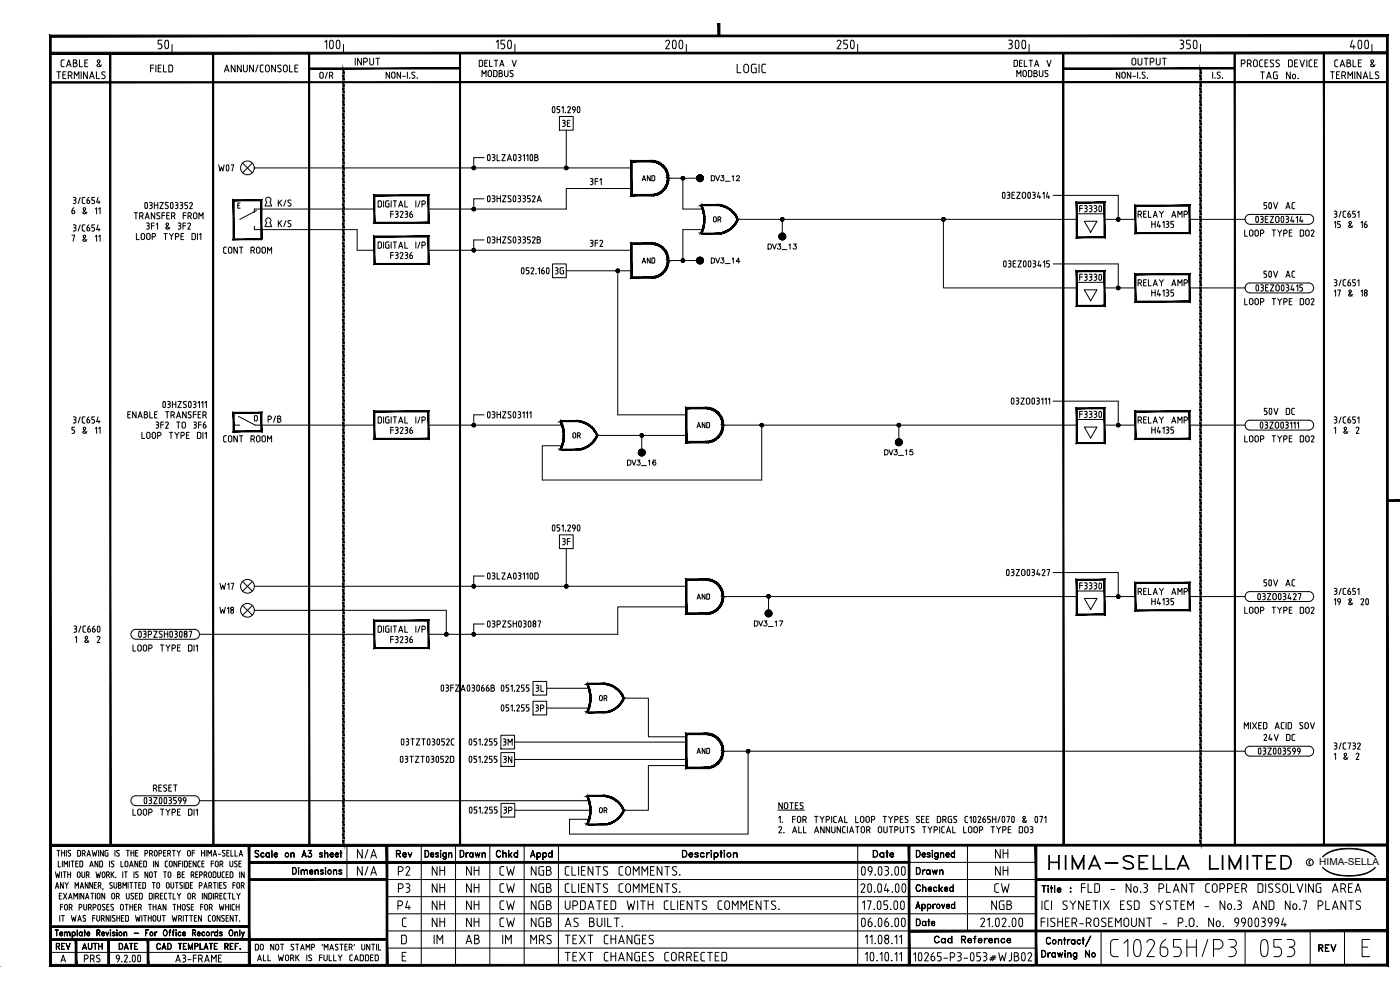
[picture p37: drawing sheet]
<svg xmlns="http://www.w3.org/2000/svg" width="420mm" height="297mm" viewBox="0 0 420 297" stroke-linecap="round" stroke-linejoin="round" font-family="sans-serif">
<defs><g id="words">
<g font-size="11.9">
<text x="42.3" y="18.3">50</text>
<text x="92.1" y="18.3">100</text>
<text x="145.3" y="18.3">150</text>
<text x="194.7" y="18.3">200</text>
<text x="248.4" y="18.3">250</text>
<text x="297.7" y="18.3">300</text>
<text x="351" y="18.3">350</text>
<text x="400.8" y="18.3">400</text>
</g>
<text font-size="9.3" x="62.8" y="54.3">W07</text>
<text font-size="7.9" x="314" y="262.1">HIMA-SELLA LIMITED</text>
<g font-size="6.2">
<text x="118.5" y="263.9">P2</text>
<text x="149.2" y="263.9">CW</text>
<text x="158.4" y="263.9">NGB</text>
<text x="128.8" y="279.4">NH</text>
<text x="139" y="279.4">NH</text>
<text x="149.2" y="279.4">CW</text>
<text x="158.4" y="279.4">NGB</text>
<text x="168.6" y="289.6">TEXT CHANGES CORRECTED</text>
</g>
<g font-size="5.7">
<text x="220.5" y="22.9">LOGIC</text>
<text x="106.5" y="258.6">N/A</text>
<text x="106.5" y="263.9">N/A</text>
<text x="128.8" y="263.9">NH</text>
<text x="139" y="263.9">NH</text>
<text x="158.4" y="258.9">Appd</text>
<text x="297.7" y="258.6">NH</text>
<text x="297.7" y="263.9">NH</text>
<text x="118.5" y="268.8">P3</text>
<text x="128.8" y="268.8">NH</text>
<text x="139" y="268.8">NH</text>
<text x="149.2" y="268.8">CW</text>
<text x="158.4" y="268.8">NGB</text>
<text x="168.6" y="268.8">CLIENTS COMMENTS.</text>
<text x="297.7" y="268.8">CW</text>
<text x="323.5" y="268.8">FLD - No.3 PLANT COPPER DISSOLVING AREA</text>
<text x="118.5" y="274.1">P4</text>
<text x="128.8" y="274.1">NH</text>
<text x="139" y="274.1">NH</text>
<text x="149.2" y="274.1">CW</text>
<text x="158.4" y="274.1">NGB</text>
<text x="168.6" y="274.1">UPDATED WITH CLIENTS COMMENTS.</text>
<text x="296.7" y="274.1">NGB</text>
<text x="311.9" y="274.1">ICI SYNETIX ESD SYSTEM - No.3 AND No.7 PLANTS</text>
<text x="129.5" y="284.3">IM</text>
<text x="139" y="284.3">AB</text>
<text x="149.9" y="284.3">IM</text>
<text x="158.4" y="284.3">MRS</text>
<text x="168.6" y="284.3">TEXT CHANGES</text>
</g>
<g font-size="5.3">
<text x="17.6" y="21.2">CABLE &amp;</text>
<text x="338.7" y="20.8">OUTPUT</text>
<text x="399.7" y="21.2">CABLE &amp;</text>
<text x="143.9" y="24.3">MODBUS</text>
<text x="304.4" y="24.3">MODBUS</text>
<text x="398.3" y="24.7">TERMINALS</text>
<text x="82.6" y="63.1">K/S</text>
<text x="116.4" y="66.7">F3236</text>
<text x="176" y="75.1">3F2</text>
<text x="116.4" y="79">F3236</text>
<text x="79.4" y="128.1">P/B</text>
<text x="399.7" y="131.2">1 &amp; 2</text>
<text x="21.9" y="194">1 &amp; 2</text>
<text x="159.8" y="208.8">3L</text>
<text x="399.7" y="229.3">1 &amp; 2</text>
<text x="118.2" y="258.6">Rev</text>
<text x="137.2" y="258.6">Drawn</text>
<text x="148.2" y="258.6">Chkd</text>
<text x="261.1" y="258.6">Date</text>
<text x="274.1" y="263.5">Drawn</text>
<text x="274.1" y="268.8">Checked</text>
<text x="274.1" y="279">Date</text>
<text x="394.8" y="286.8">REV</text>
<text x="24.3" y="290">PRS</text>
<text x="51.9" y="290">A3-FRAME</text>
</g>
<g font-size="4.9">
<text x="142.9" y="21.2">DELTA V</text>
<text x="303.4" y="21.2">DELTA V</text>
<text x="95.2" y="24.7">O/R</text>
<text x="377.5" y="24.7">TAG No.</text>
<text x="167.6" y="39.2">3E</text>
<text x="212.7" y="55.7">DV3_12</text>
<text x="82.6" y="69.1">K/S</text>
<text x="340.8" y="66.3">RELAY AMP</text>
<text x="344.7" y="69.5">H4135</text>
<text x="372.5" y="72">LOOP TYPE DO2</text>
<text x="66.3" y="77.3">CONT ROOM</text>
<text x="229.7" y="76.2">DV3_13</text>
<text x="165.5" y="83.3">3G</text>
<text x="212.7" y="80.4">DV3_14</text>
<text x="344.7" y="90">H4135</text>
<text x="20.8" y="131.2">5 &amp; 11</text>
<text x="340.8" y="128.1">RELAY AMP</text>
<text x="344.7" y="131.2">H4135</text>
<text x="66.3" y="133.7">CONT ROOM</text>
<text x="264.6" y="137.9">DV3_15</text>
<text x="372.5" y="133.7">LOOP TYPE DO2</text>
<text x="187.3" y="141.1">DV3_16</text>
<text x="167.6" y="164.7">3F</text>
<text x="65.3" y="178.2">W17</text>
<text x="340.8" y="179.6">RELAY AMP</text>
<text x="65.3" y="185.2">W18</text>
<text x="344.7" y="182.7">H4135</text>
<text x="159.8" y="214.5">3P</text>
<text x="149.9" y="224.7">3M</text>
<text x="378.2" y="223.3">24V DC</text>
<text x="149.9" y="230">3N</text>
<text x="45.2" y="238.5">RESET</text>
<text x="149.9" y="245.2">3P</text>
<text x="178.9" y="245.2">OR</text>
<text x="236.4" y="251.2" transform="rotate(-90 236.4 251.2)">2.</text>
<text x="15.9" y="286.1">REV</text>
<text x="24" y="286.1">AUTH</text>
<text x="34.9" y="286.1">DATE</text>
<text x="279.4" y="284">Cad Reference</text>
</g>
<g font-size="4.4">
<text x="191.9" y="55.4">AND</text>
<text x="213.1" y="67.7">OR</text>
<text x="191.9" y="80.1">AND</text>
<text x="208.1" y="129.5">AND</text>
<text x="171.1" y="132.6">OR</text>
<text x="208.1" y="181">AND</text>
<text x="225.4" y="189.1">DV3_17</text>
<text x="178.9" y="211.3">OR</text>
<text x="208.1" y="227.2">AND</text>
</g>
<text font-size="4" x="236" y="248" transform="rotate(-90 236 248)">1.</text>
<text font-size="2.9" x="395.9" y="259.6">HIMA-SELLA</text>
</g></defs>
<!-- layer: 00-DRG_FRAME -->
<g fill="none" stroke="#000" stroke-width=".3">
<path d="M70.5 19.5v2.1l-1.1-2.1v2.1M72.4 19.5v2.1l-1.2-2.1v2.1M73.1 19.5l-.1 1.5a.58 .58 0 0 0 .6 .6 .58 .58 0 0 0 .6-.6v-1.5M76.1 19.5v2.1l-1.2-2.1v2.1M77.4 19.5l-.7 2.1M79 19.5l-.9 .2v1.4l.2 .4 .7 .1M79.8 19.7l.5-.2 .4 .2 .1 1.3a.58 .58 0 0 1-.5 .6 .58 .58 0 0 1-.6-.6zM82.7 19.5v2.1l-1.2-2.1v2.1M84.4 19.6l-.6-.1-.4 .3v.4l1 .8-.1 .4-.4 .2M85.2 19.7l.4-.2 .4 .2 .2 1.3a.58 .58 0 0 1-.6 .6 .58 .58 0 0 1-.6-.6zM86.9 19.5v2.1h.9M112.8 17.5h1.1"/>
<path d="M373.1 18a.58 .58 0 0 1 .6 .5 .58 .58 0 0 1-.6 .6h-.6M373.1 18h-.6v2M374.9 18a.58 .58 0 0 1 .6 .5 .58 .58 0 0 1-.6 .6h-.5M374.9 18h-.5v2M375.1 19.1l.4 .9M376.2 19.5v-1a.58 .58 0 0 1 .6-.5 .58 .58 0 0 1 .5 .5v1M378.5 18l-.4 .2-.1 1.4M378.5 18h.4M379.6 18.9h.7M380.5 18h-.9v2h.9M382 19.1l.2 .6-.4 .3M382.2 18.1l-.6-.1-.4 .2 .1 .4 .7 .5"/>
<path d="M383.9 18.1l-.6-.1-.4 .2 .1 .4 1 .8-.1 .4-.4 .2M387.8 19.6v-1.4l-1.1-.2v2M388.5 18.9h.7M389.4 18h-.9v2h.9M390.1 18l.7 2 .7-2M392.2 18v2M393.3 18l-.4 .4v1.4l.4 .2M393.3 18h.5M394.5 18.9h.7M395.4 18h-.9v2h.9M17.6 21.5v2.1M19.8 21.5h-.9v2.1h.9"/>
<path d="M21.1 21.5h-.6v2.1M21.2 22.7l.4 .9M22.3 23.6v-2.1l.7 1.2 .7-1.2v2.1M24.4 21.5v2.1M26.2 21.5v2.1l-1.1-2.1v2.1M26.9 23.6l.7-2.1 .7 2.1M28.9 21.5v2.1h1M31.3 22.7a.58 .58 0 0 1 .1 .8 .58 .58 0 0 1-.9 0M67.4 21.6l.7-2.1 .6 2.1M67.6 21h.9M83.3 21.4l.6 .2M116.9 21.6v1.9l-1-1.9v1.9"/>
<path d="M117.5 22.1a.52 .52 0 0 1 .5-.5 .52 .52 0 0 1 .6 .5v.9a.52 .52 0 0 1-.6 .5 .52 .52 0 0 1-.5-.5M117.5 22.1v.9M120.2 21.6v1.9l-1-1.9v1.9M120.8 22.9h.8M122.3 21.6v1.9M124.5 21.7l-.5-.1-.4 .3 .1 .3 .6 .5a.5 .5 0 0 1 .1 .7 .5 .5 0 0 1-.8 0M336.1 21.6v1.9l-1.1-1.9v1.9M336.7 21.9a.52 .52 0 0 1 .6-.3 .52 .52 0 0 1 .4 .5v.9a.52 .52 0 0 1-.5 .5 .52 .52 0 0 1-.5-.5zM339.4 21.6v1.9l-1.1-1.9v1.9M340 22.9h.8M341.4 21.6v1.9M343 22.4l.5 .3a.51 .51 0 0 1 0 .7 .51 .51 0 0 1-.8 0"/>
<path d="M363.9 21.6v1.9M365.5 22.4l.5 .3a.5 .5 0 0 1 0 .7 .5 .5 0 0 1-.7 0M393.3 20h.5M17.1 255.2h.9M17.5 258.4v1.7h.7M17.5 255.2v1.7M18.5 255.2v1.7M18.5 255.9h.9M18.7 258.4v1.7M19.4 255.2v1.7M19.9 255.2v1.7M20.8 258.4v1.7"/>
<path d="M21.2 255.2l-.5-.1-.3 .3 .1 .3 .5 .4a.45 .45 0 0 1 .1 .7 .45 .45 0 0 1-.7 0M21.3 258.4h.9M21.8 258.4v1.7M22.7 259.1h.6M23.4 258.4h-.7v1.7h.7M23.8 255.1l.4 .4-.1 1.2-.8 .2v-1.7h.5M24.5 258.3l.3 .4v1.2l-.8 .2v-1.7h.5M24.7 256.1h.4M25.1 256.1l.4-.2v-.5l-.8-.2v1.7M25.2 256.1l.4 .8M26.1 256.9l.5-1.7 .6 1.7M26.3 256.4h.7"/>
<path d="M27.1 259.6h.7M27.7 255.2l.3 1.7 .4-1.2 .3 1.2 .4-1.7M29.4 258.4v1.7l-.9-1.7v1.7M29.6 255.2v1.7M30.4 258.3l.4 .4-.1 1.2-.8 .2v-1.7h.5M31 255.2v1.7l-.9-1.7v1.7M31.9 255.1l-.4 .4 .2 1.3 .7 .1v-1h-.3M31.9 255.2h.5M32.9 258.4v1.7M33.4 260l.4 .1M33.6 259l.6 .6-.4 .5M34.2 258.4h-.7l.1 .6"/>
<path d="M34.5 255.2v1.7M35 256.8l.4 .1M35.8 255.2l-.5-.1-.3 .3 .1 .3 .7 .7-.3 .5M36.3 258.4v1.7h.7M37.9 255.2h.9M38.4 255.2v1.7M38.4 258.8a.43 .43 0 0 0-.3-.4 .43 .43 0 0 0-.5 .2l-.1 1a.44 .44 0 0 0 .4 .5 .44 .44 0 0 0 .5-.5M38.4 258.9v.7M39.1 259.6h.7M39.3 255.2v1.7M39.3 255.9h.9M40.2 255.2v1.7"/>
<path d="M40.7 255.9h.5M41.4 258.4v1.7l-.9-1.7v1.7M41.4 255.2h-.7v1.7h.7M41.9 259.1h.5M42.6 258.4h-.7v1.7h.7M43.5 256.1h.4M43.6 258.3l.4 .4-.1 1.2-.8 .2v-1.7h.5M43.9 256.1l.4-.2v-.5l-.8-.2v1.7M44.9 256.1h.4M45.3 256.1l.4-.2v-.5l-.8-.2v1.7M45.4 256.1l.4 .8M46.1 258.4v1.7"/>
<path d="M46.5 255.2a.46 .46 0 0 1 .7 .4v.8a.44 .44 0 0 1-.5 .5 .44 .44 0 0 1-.4-.5zM47.5 258.4v1.7l-.9-1.7v1.7M47.7 256.1h.4M48.1 255.2l.5 .4-.5 .5M48.1 255.2h-.4v1.7M49.1 255.9h.5M49.8 255.2h-.7v1.7h.7M49.9 258.3l-.3 .2v1.2l.3 .4M49.9 258.4h.4M50.3 256.1h.5M50.7 255.2l.5 .4-.5 .5M50.8 255.2h-.5v1.7"/>
<path d="M50.8 256.1l.4 .8M51 258.4a.46 .46 0 0 1 .7 .5v.7a.44 .44 0 0 1-.5 .5 .44 .44 0 0 1-.4-.5zM51.7 255.2h.9M52.2 255.2v1.7M53.1 258.4v1.7l-.9-1.7v1.7M53.1 255.2l.6 .7v1M53.6 259.1h.7M54.2 255.2l-.5 .7M54.3 258.4h-.7v1.7M54.8 258.4v1.7M55.9 258.3l.3 .4M55.9 258.4h-.5v1.7l.6-.1 .2-.3"/>
<path d="M56.2 258.7v1M56.7 259.1h.6M57.1 255.6a.43 .43 0 0 0-.3-.4 .43 .43 0 0 0-.5 .2v1a.44 .44 0 0 0 .4 .5 .44 .44 0 0 0 .4-.5M57.2 255.6v.8M57.4 258.4h-.7v1.7h.7M57.7 255.9h.7M58.4 255.2h-.7v1.7M58.8 258.4v1.7l-.8-1.7v1.7M59.7 258.3l-.3 .2v1.2l.1 .3 .6 .1M59.7 258.4h.4M60.5 255.2v1.7M60.5 255.9h.8"/>
<path d="M60.6 259.1h.5M61.3 258.4h-.7v1.7h.7M61.3 255.2v1.7M61.9 255.2v1.7M62.4 256.9v-1.7l.5 .9 .5-.9v1.7M63.4 259.1h.7M64 256.9l.5-1.7 .5 1.7M64.1 258.4h-.7v1.7M64.1 256.4h.8M64.8 258.4l.6 .2 .1 1a.44 .44 0 0 1-.4 .5 .44 .44 0 0 1-.5-.5zM65.6 256.3h.7M66 259.3l.8-.2-.1-.7h-.7v1.7"/>
<path d="M66.5 259.3l.4 .8M66.8 256.8l.4 .1M67.5 255.2l-.4-.1-.3 .3v.3l.7 .7-.3 .5M68.1 255.9h.5M68.8 255.2h-.7v1.7h.7M69 258.4v1.2M69.3 255.2v1.7h.7M69.9 258.4v1.2a.44 .44 0 0 1-.5 .5 .44 .44 0 0 1-.4-.5M70.4 260l.4 .1M70.5 255.2v1.7h.7M70.6 259l.6 .6-.4 .5M71.2 258.4h-.7l.1 .6"/>
<path d="M71.7 259.1h.5M71.8 256.9l.5-1.7 .5 1.7M71.9 256.4h.7M72.4 258.4h-.7v1.7h.7M76.7 255.2h.6l.4 .2-.4-.2-.7 .2 .1 .4 .7 .4 .3 .4v.3l-.4 .3-.8-.3 .4 .2 .7-.2-.2-.6-.8-.5zM78.5 255.9l.4-.1 .3 .4-.1-.2a.55 .55 0 0 0-.8 .5 .55 .55 0 0 0 .8 .5l.1-.1a.64 .64 0 0 1-1 0 .64 .64 0 0 1 .3-1zM80 255.9l.4-.1 .4 .3-.4-.2a.58 .58 0 0 0-.6 .6 .58 .58 0 0 0 .6 .6l.4-.2a.64 .64 0 0 1-1 0 .64 .64 0 0 1 .2-1zM80.8 255.8l.1 1.4zM81.6 255.2v2zM82.3 256.4h.9l-.1-.4a.55 .55 0 0 0-.8 .5 .55 .55 0 0 0 .8 .5l.1-.1a.59 .59 0 0 1-.8 0 .59 .59 0 0 1-.1-.8 .59 .59 0 0 1 .9-.1v.5h-.9M87.3 255.8l.1 1.4zM87.6 255.9h.6l.1 1.3-.2-1.2-.3-.1-.4 .3z"/>
<path d="M90.8 256.7h1M90.8 256.6h.9M91.3 255.2l.6 2-.6-1.8-.7 1.8zM92.5 256.9l.2 .2M92.9 255.9a.63 .63 0 0 1 .7 .5 .63 .63 0 0 1-.5 .8 .63 .63 0 0 1-.7-.4l.1 .2a.65 .65 0 0 0 1-.3M93.1 256l.4 .5-.4 .6M93.4 255.2h-.9h1l-.6 .8M93.4 255.2l-.6 .8 .5 .1 .2 .3M95.9 257h.8M95.9 256.2l.9 .6-.3 .4-.6-.3 .1 .2M95.9 256h.8M96 255.9v.4"/>
<path d="M96.6 255.9l.2 .2-.3-.3-.6 .3 .8 .6M96.6 256.6v.5M97.4 255.2l.1 2zM97.7 255.9h.6l.1 1.3-.1-1.2-.4-.1-.4 .3zM99.1 256.4h.9l-.1-.4a.55 .55 0 0 0-.8 .5 .55 .55 0 0 0 .8 .5l.2-.1a.6 .6 0 0 1-.9 .1 .6 .6 0 0 1-.1-.9 .6 .6 0 0 1 .9-.1l.1 .5h-1M100.6 256.4h.9l-.1-.4a.55 .55 0 0 0-.8 .5 .55 .55 0 0 0 .8 .5l.2-.1a.59 .59 0 0 1-.8 0 .59 .59 0 0 1-.1-.8 .59 .59 0 0 1 .8-.1l.1 .5h-1M102 255.8l.6 .1zM102.3 255.2v2zM102.9 253.6h.3M104.1 253.6v10.3M126.4 253.6v36M127.5 255.1a1.05 1.05 0 0 1 1.2 1.1 1.05 1.05 0 0 1-1.2 1z"/>
<path d="M127.6 255.2a.94 .94 0 0 1 1.1 1 .94 .94 0 0 1-1.1 .9zM129.3 256.4h.8l-.1-.4a.54 .54 0 0 0-.7 .5 .54 .54 0 0 0 .7 .5l.2-.1a.59 .59 0 0 1-.8 0 .59 .59 0 0 1-.1-.8 .59 .59 0 0 1 .8-.1l.1 .5h-.9M130.8 257h.7M130.8 256.2l.8 .6-.3 .4-.6-.3 .2 .2M130.8 256h.7M130.9 255.9v.4M131.4 255.9l.2 .2-.3-.3-.5 .1-.1 .2 .8 .6M131.4 256.6v.5M132.2 255.1l.1 .3zM132.2 255.2h.1M132.2 255.8l.1 1.4zM133.1 255.9l.4-.1 .4 .3-.4-.2a.59 .59 0 0 0-.6 .6 .59 .59 0 0 0 .6 .6l.4-.2a.65 .65 0 0 1-1 0 .65 .65 0 0 1 .2-1z"/>
<path d="M133.9 255.8v1.8l-.6 .3-.4-.3 .5 .2 .4-.2zM134.6 255.8l.1 1.4zM135 255.9h.5l.1 1.3-.2-1.2-.3-.1-.4 .3zM136.7 253.6v36M147 253.6v36M157.3 253.6v36M167.6 253.6v36M204.8 255.1h.7a1.1 1.1 0 0 1 .7 1.1 1.1 1.1 0 0 1-.7 1h-.7zM204.9 255.2a1.01 1.01 0 0 1 1.1 .6 1.01 1.01 0 0 1-.2 1.2l-.9 .1zM206.8 256.4h1l-.1-.4a.56 .56 0 0 0-.8 .1 .56 .56 0 0 0 .1 .8 .56 .56 0 0 0 .8-.1l.1 .1a.65 .65 0 0 1-1 .2 .65 .65 0 0 1 0-1 .65 .65 0 0 1 1 .1v.3h-1.1M208.6 257h.9M208.6 256.2l1 .6-.4 .4-.7-.3 .2 .2"/>
<path d="M208.6 256h.9M208.7 255.9v.4M209.4 255.9l.2 .2-.4-.3-.6 .1-.1 .2 1 .6M209.4 256.6v.5M210.5 255.9l.4-.1 .4 .3-.1-.1a.56 .56 0 0 0-.8 .1 .56 .56 0 0 0 .1 .8 .56 .56 0 0 0 .7-.1l.1 .1a.68 .68 0 0 1-1 .1 .68 .68 0 0 1 .2-1.1zM212 255.8l.1 1.4zM212.4 255.9l.5-.1-.8 .6zM213.4 255.1l.1 .3-.2-.1zM213.4 255.2h.1M213.4 255.8l.1 1.4zM214.3 255.8l.1 2.1zM214.4 256.1a.66 .66 0 0 1 1-.1 .66 .66 0 0 1 0 1 .66 .66 0 0 1-1-.1l.4 .2a.6 .6 0 0 0 .7-.6 .6 .6 0 0 0-.7-.6z"/>
<path d="M216 255.8l.7 .1zM216.3 255.1l.2 2.1zM217.3 255.1l.2 .1-.1 .2-.2-.1zM217.3 255.2h.1M217.3 255.8l.1 1.4zM220.1 255.8l.1 1.4zM220.5 255.9h.6l.2 1.3-.3-1.2-.3-.1-.5 .3zM257.4 253.6v36M272.8 258.7h38.1M275 255.1a1.05 1.05 0 0 1 1.2 1.1 1.05 1.05 0 0 1-1.2 1zM275.1 255.2a.94 .94 0 0 1 1 1 .94 .94 0 0 1-1 .9zM276.8 256.4h.8l-.1-.4a.54 .54 0 0 0-.7 .5 .54 .54 0 0 0 .7 .5l.2-.1a.59 .59 0 0 1-.8 0 .59 .59 0 0 1-.1-.8 .59 .59 0 0 1 .8-.1l.1 .5h-.9"/>
<path d="M278.3 257h.8M278.3 256.2l.9 .6-.4 .4-.6-.3 .2 .2M278.3 256h.8M278.4 255.9v.4M279 255.9l.2 .2-.4-.3-.5 .1-.1 .2 .9 .6M279 256.6v.5M279.8 255.1v.3zM279.8 255.2h.1M279.8 255.8v1.4zM280.7 255.9l.4-.1 .4 .3-.4-.2a.59 .59 0 0 0-.6 .6 .59 .59 0 0 0 .6 .6l.4-.2a.65 .65 0 0 1-1.1 0 .65 .65 0 0 1 .3-1zM281.5 255.8l.1 1.5-.3 .5-.4 .1-.4-.3 .4 .2 .5-.2zM282.2 255.8l.1 1.4z"/>
<path d="M282.6 255.9h.6l.1 1.3-.2-1.2-.4-.1-.4 .3zM283.9 256.4h.9l-.1-.4a.54 .54 0 0 0-.8 .5 .54 .54 0 0 0 .8 .5l.2-.1a.6 .6 0 0 1-.9 .1 .6 .6 0 0 1 0-.9 .6 .6 0 0 1 .8-.1l.1 .5h-1M285.6 255.9l.5-.1 .3 .3-.3-.2a.59 .59 0 0 0-.6 .6 .59 .59 0 0 0 .6 .6l.3-.2a.65 .65 0 0 1-1 0 .65 .65 0 0 1 .2-1zM286.4 255.1l.1 2.1zM290.3 253.6v25.7M393.3 258.2l-.4 .3v.7l.4 .1M400 255.4a17.6 17.6 0 0 1 9.7 0M400 255.4l-1.6 .6-1.5 1.1 2.3-1.6M400.2 255.1l-1 .4M402.4 254.7l-2.2 .4M402.4 254.7h4.9M407.3 254.7l3.2 .8"/>
<path d="M409.7 255.4l1.6 .6 1.4 1.1-2.2-1.6M16.5 279l1 .1zM16.6 261.6l.4 1.7 .3-1.1 .4 1.1 .3-1.7M16.6 266.5l.5-1.7 .6 1.7M16.8 266.1h.7M17 279.1l.1 1.7zM17.8 268.8h.5M17.9 274.7v1.7M18.1 272.1h.7M18.5 274.7h.8M18.5 261.6v1.7M18.5 268h-.7v1.8h.7"/>
<path d="M18.8 271.3h-.7v1.8M18.9 274.7v1.7M19 264.8v1.7l-.9-1.7v1.7M19 261.6h.8M19 268l1.1 1.8M19.2 260.1v-1.7l.6 .9 .5-.9v1.7M19.3 279.6l.1 1.2zM19.4 261.6v1.7M19.5 264.8l.5 .8v.9M19.6 271.4l.6 .2v1a.44 .44 0 0 1-.4 .5 .44 .44 0 0 1-.4-.5zM19.6 279.7h.5l.1 1.1-.1-1-.3-.1-.4 .3zM20.1 268l-1.1 1.8"/>
<path d="M20.3 261.6v1.7M20.3 262.4h.9M20.4 279.7h.6v1.1l-.1-1-.3-.1-.4 .3zM20.5 264.8l-.5 .8M20.6 269.8l.5-1.8 .5 1.8M20.8 269.3h.7M20.8 272.3h.4M21.2 261.6v1.7M21.2 272.3l.4-.2v-.5l-.8-.3v1.8M21.3 272.3l.3 .8M21.4 274.7l.4 1.7 .3-1.1 .4 1.1 .3-1.7M21.6 279.6l.1 1.9z"/>
<path d="M21.9 279.7a.54 .54 0 0 1 .7 .6 .54 .54 0 0 1-.9 .3l.3 .1a.53 .53 0 0 0 .5-.5 .53 .53 0 0 0-.5-.5l-.3 .2zM22.2 269.8v-1.8l.5 1 .5-1v1.8M22.5 266.5v-1.7l.6 1 .5-1v1.7M23.1 279l.1 1.8zM23.3 276.4l.6-1.7 .5 1.7M23.5 275.9h.7M23.7 268v1.8M23.7 272.3h.5M24 279.7l.3-.1 .3 .3-.3-.2a.53 .53 0 0 0-.5 .5 .53 .53 0 0 0 .5 .5l.3-.1a.58 .58 0 0 1-.9 0 .58 .58 0 0 1 .3-.9zM24 262.1v-.3a.39 .39 0 0 0-.4-.2 .39 .39 0 0 0-.3 .2v1.3a.39 .39 0 0 0 .3 .2 .39 .39 0 0 0 .4-.2v-.3M24.1 266.5l.5-1.7 .5 1.7M24.1 262.1v.7"/>
<path d="M24.2 272.3l.3-.2v-.5l-.8-.3v1.8M24.2 266.1h.7M24.6 261.6v1.5a.39 .39 0 0 0 .4 .2 .39 .39 0 0 0 .3-.2l.1-1.5M24.6 279.6l.1 1.2zM25.1 275.4l.4 .3a.45 .45 0 0 1 .1 .6 .45 .45 0 0 1-.7 0M25.1 268v1.8l-.8-1.8v1.8M25.1 271.3v1.3a.44 .44 0 0 0 .5 .5 .44 .44 0 0 0 .4-.5M25.2 279.6l.5 .1zM25.4 279l.1 1.8zM25.7 269.8l.5-1.8 .5 1.8M25.7 274.8h-.7l.1 .6M25.8 269.3h.7"/>
<path d="M25.9 262.6l.8-.3-.1-.7h-.7v1.7M26 271.3v1.3M26.4 264.8v1.7l-.8-1.7v1.7M26.4 262.6l.4 .7M26.5 272.3h.5M26.9 260.1l.6-1.7 .5 1.7M27 272.3l.3-.2v-.5l-.8-.3v1.8M27.1 272.3l.3 .8M27.2 268h.9M27.7 268v1.8M27.8 264.8v1.7l-.9-1.7v1.7M27.8 275.4h.7"/>
<path d="M27.9 272.3h.5M28.3 265.6h.5M28.4 272.3l.3-.2v-.5l-.8-.3v1.8M28.5 274.7h-.7v1.7M28.6 268v1.8M28.8 261.6l.3 1.7 .4-1.1 .3 1.1 .4-1.7M29 264.8h-.7v1.7h.7M29 274.7v1.2a.44 .44 0 0 0 .5 .5 .44 .44 0 0 0 .4-.5M29.1 279.9l.8-.1v-.6l-.8-.1v1.7v-1.8l.8 .1v.8l-.8 .1M29.1 268.5a.43 .43 0 0 1 .4-.5 .43 .43 0 0 1 .5 .3v1a.44 .44 0 0 1-.4 .4 .44 .44 0 0 1-.5-.4M29.2 268.5v.8M29.5 265.8h.4"/>
<path d="M29.5 280l.5 .8-.4-.8M29.6 271.4l.5 .2 .1 1a.44 .44 0 0 1-.4 .5 .44 .44 0 0 1-.5-.5zM29.9 264.8l.4 .5-.4 .5M29.9 264.8h-.4v1.7M29.9 274.7v1.2M30 265.8l.3 .7M30.4 275.7l.8-.3-.1-.6-.7-.1v1.7M30.9 261.6l.5 .2v1.3a.39 .39 0 0 1-.3 .2 .39 .39 0 0 1-.4-.2v-1zM30.9 272l.4 .3M30.9 266.5l-.1 .5M30.9 275.7l.4 .7M31.3 272.3a.45 .45 0 0 1 .1 .7 .45 .45 0 0 1-.7 0"/>
<path d="M31.4 268v1.8l-.8-1.8v1.8M31.5 271.4h-.7l.1 .6M31.8 279.6l.4 1.1 .5-1.1-.5 1.2zM32 262.6l.8-.3-.2-.7h-.6v1.7M32 272.1h.6M32.5 262.6l.4 .7M32.7 274.7v1.7l-.9-1.7v1.7M32.7 271.3h-.7v1.8h.7M32.9 266.4l.4 .1M33 279.1l.3 .1zM33.1 279.1h.1M33.1 279.6l.1 1.2z"/>
<path d="M33.2 274.7v1.7M33.4 261.6v1.7M33.4 272l.5 .3M33.6 262.3l.6 1M33.7 264.9l-.5-.1-.2 .2 .1 .5 .6 .5-.3 .5M33.8 279.8h.7M33.8 280l.7 .3v.3l-.3 .2-.5-.2M33.8 279.7v.3M33.9 272.3a.45 .45 0 0 1 0 .7 .45 .45 0 0 1-.6 0M34.1 271.4h-.7v.6M34.2 264.8l.1 1.5a.39 .39 0 0 0 .3 .2 .39 .39 0 0 0 .4-.2l.1-1.5M34.2 261.6l-.8 1"/>
<path d="M34.4 279.7l.1 .2-.3-.3-.5 .3 .8 .5M34.4 268.5a.43 .43 0 0 0-.3-.5 .43 .43 0 0 0-.5 .3l-.1 1a.44 .44 0 0 0 .5 .4 .44 .44 0 0 0 .4-.4M34.4 268.5v.8M34.5 274.8l-.4-.1-.3 .2v.3l.6 .5a.45 .45 0 0 1 0 .6 .45 .45 0 0 1-.7 0M34.8 263.3h.1M34.9 269l.8-.3-.1-.6-.7-.1v1.8M35.1 279v.2zM35.1 279.1h.1M35.1 279.6v1.2zM35.1 274.7v1.7M35.1 275.4h.8M35.5 269l.3 .8"/>
<path d="M35.6 265.6h.4M35.9 274.7v1.7M36 264.8l.3 .4-.3 .4 .4 .4-.4 .5M36 264.8h-.4v1.7h.4M36.5 275.4h.5M36.8 261.6v1.7M36.9 266.5v-1.7l.5 1 .5-1v1.7M37 271.8a.43 .43 0 0 0-.3-.4 .43 .43 0 0 0-.5 .2v1a.44 .44 0 0 0 .4 .5 .44 .44 0 0 0 .4-.5M37 271.8v.8M37.1 279.6l.1 1.2zM37.2 274.7h-.7v1.7h.7M37.3 261.6h.9"/>
<path d="M37.4 279.7h.6l.1 1.1-.2-1-.3-.1-.4 .3zM37.5 271.3h.9M37.7 274.7l.8 .2-.1 1.5h-.7zM37.8 261.6v1.7M37.9 268v1.3a.44 .44 0 0 0 .4 .4 .44 .44 0 0 0 .5-.4v-1.3M38 271.3v1.8M38.4 264.8v1.7M38.9 260.1l.5-1.7 .6 1.7M38.9 264.8h.9M39 271.3v1.8M39 272.1h.8M39.3 269.6l.4 .1"/>
<path d="M39.4 264.8v1.7M39.8 271.3v1.8M40.1 268.1l-.5-.1-.3 .2 .1 .4 .7 .7-.4 .5M40.2 261.6v1.7M40.2 280h1.3zM40.3 264.8h.8M40.4 272.1h.5M40.6 268.8h.5M40.7 274.7l.3 1.7 .4-1.1 .3 1.1 .4-1.7M40.7 263.2l.4 .1M40.7 264.8v1.7M40.9 262.3l.6 .5-.4 .5"/>
<path d="M41.1 271.3h-.7v1.8h.7M41.3 268h-.7v1.8h.7M41.5 261.7h-.7l.1 .5M41.6 272.3h.4M41.7 265.6h.5M41.8 268l.9 .2-.2 1.5-.7 .1zM42 272.3l.4-.2v-.5l-.8-.3v1.8M42.1 272.3l.4 .8M42.3 264.8h-.6v1.7h.6M42.6 274.7v1.7M42.8 264.8l.8 .2-.1 1.5h-.7zM43.1 274.7h.9"/>
<path d="M43.5 274.7v1.7M43.7 279h.9l-.8 .1v1.7zM43.8 279.9h.4l-.4 .1M44.4 261.6v1.7l-.9-1.7v1.7M44.5 274.7v1.7M44.5 275.4h.9M44.6 271.3h.8M44.8 268l.8 .2-.1 1.5-.7 .1zM45 271.3v1.8M45.1 261.6l.5 .2v1.3a.39 .39 0 0 1-.3 .2 .39 .39 0 0 1-.4-.2v-1zM45.4 274.7v1.7M45.7 264.8h.8"/>
<path d="M45.9 275.2v.7a.44 .44 0 0 0 .4 .5 .44 .44 0 0 0 .5-.5v-.7M45.9 275.2a.44 .44 0 0 1 .4-.5 .44 .44 0 0 1 .5 .5M46 271.3v1.8M46 272.1h.8M46.1 264.8v1.7M46.2 268v1.8M46.2 261.6h.9M46.4 279.6l.1 1.2zM46.6 261.6v1.7M46.7 269l.8-.3-.1-.6-.7-.1v1.8M46.8 279.7l.3-.1-.6 .5zM46.8 271.3v1.8"/>
<path d="M47.3 264.9l.5 .1v1.3a.39 .39 0 0 1-.3 .2 .39 .39 0 0 1-.4-.2v-1zM47.3 269l.3 .8M47.3 274.7v1.2a.44 .44 0 0 0 .4 .5 .44 .44 0 0 0 .5-.5v-1.2M47.3 273.1l.6-1.8 .5 1.8M47.5 272.6h.7M48.1 268.8h.6M48.7 274.7h.9M48.8 268h-.7v1.8h.7M49.1 261.6h.8M49.1 274.7v1.7M49.3 279.1l.1-.1a.94 .94 0 0 1 .8 .9 .94 .94 0 0 1-.8 .9 1.18 1.18 0 0 1-.1-1.7zM49.3 279.2l.2-.1a.87 .87 0 0 1 .7 .8 .87 .87 0 0 1-.7 .8l-.4-.6z"/>
<path d="M49.5 261.6v1.7M49.8 271.3v1.8l-.9-1.8v1.8M49.9 260.1h.4M50.1 268l-.6 .1-.1 .3v1.2l.7 .2M50.1 264.9l.6 .1v1.3a.39 .39 0 0 1-.4 .2 .39 .39 0 0 1-.3-.2l-.1-1zM50.6 268h.9M50.7 279.6l.5 .1zM51 279.1l-.1 1.7v-1.5l.3-.3-.3 .2M51 268v1.8M51.3 262.1l-.1-.3a.39 .39 0 0 0-.3-.2 .39 .39 0 0 0-.4 .2v1.3a.39 .39 0 0 0 .4 .2 .39 .39 0 0 0 .3-.2l.1-.3M51.3 264.8v1.5a.39 .39 0 0 0 .4 .2 .39 .39 0 0 0 .4-.2v-1.5M51.3 262.1v.7"/>
<path d="M51.7 279.6l.5 .1zM51.7 274.7l.3 1.7 .4-1.1 .3 1.1 .4-1.7M51.9 271.3h.9M52 268v1.8h.7M52.1 279.1l-.2 1.7v-1.5l.1-.2 .3-.1-.3 .2M52.3 271.3v1.8M52.6 264.8h.9M52.8 279l.1 .2zM52.8 279.1h.1M52.8 279.6l.1 1.2zM53.1 264.8v1.7M53.2 268l.5 .8v1"/>
<path d="M53.3 271.3v1.8M53.3 272.1h.9M53.3 262.4h.4M53.6 275.7l.8-.3-.2-.6-.6-.1v1.7M53.6 279.7l.4-.1 .3 .4-.3-.3a.5 .5 0 0 0-.5 .6 .5 .5 0 0 0 .7 .4l.1-.1a.58 .58 0 0 1-.9 0 .58 .58 0 0 1 .2-.9zM53.7 262.3l.3-.1v-.4l-.7-.2v1.7h.4M53.7 262.3l.4 .5-.4 .5M54.1 275.7l.4 .7M54.2 271.3v1.8M54.3 268l-.6 .8M54.6 265.8a.44 .44 0 0 1 0 .6 .44 .44 0 0 1-.6 0M54.7 262.4h.5"/>
<path d="M54.7 264.9l-.4-.1-.3 .2 .1 .4 .5 .4M54.9 271.4a.46 .46 0 0 1 .7 .4v.8a.44 .44 0 0 1-.5 .5 .44 .44 0 0 1-.4-.5zM55 274.7v1.7M55.3 264.8v1.7M55.4 261.6h-.7v1.7h.7M55.5 274.7h.9M56 274.7v1.7M56.3 272l.4 .3M56.6 268.1a.46 .46 0 0 1 .6 .4v.8a.44 .44 0 0 1-.4 .4 .44 .44 0 0 1-.5-.4zM56.6 265.2l-.2-.4h-.6v1.7h.6l.2-.4M56.6 265.2v1M56.7 272.3a.45 .45 0 0 1 .1 .7 .45 .45 0 0 1-.7 0"/>
<path d="M56.9 271.4h-.7l.1 .6M56.9 274.7h.9M57.1 265.6h.5M57.4 274.7v1.7M57.4 262.6l.8-.3-.2-.7h-.6v1.7M57.4 272.1h.5M57.8 269h.4M57.8 264.8h-.7v1.7h.7M57.8 279.9l.8-.1v-.6l-.8-.1v1.7v-1.8l.9 .2-.1 .7-.8 .1M57.9 262.6l.3 .7M58.1 271.3h-.7v1.8h.7M58.2 268l.4 .5-.4 .5"/>
<path d="M58.2 268h-.4v1.8M58.2 280l.5 .8-.4-.8M58.3 269l.3 .8M58.3 275.4h.5M58.7 262.4h.5M59 274.7h-.7v1.7h.7M59.4 261.6h-.7v1.7h.7M59.8 265.8l.8-.3-.2-.6-.6-.1v1.7M59.9 262.6l.8-.3-.2-.7h-.6v1.7M60.2 272.1h.7M60.4 274.7v1.7l-.8-1.7v1.7M60.7 268v1.8"/>
<path d="M60.8 279.7l.4-.1 .2 .4-.1-.2a.49 .49 0 0 0-.7 .5 .49 .49 0 0 0 .8 .3 .58 .58 0 0 1-.9 0 .58 .58 0 0 1 .3-.9zM60.9 271.3h-.7v1.8M61.2 266.5l.5-1.7 .5 1.7M61.3 262.6l.7-.3-.1-.7h-.6v1.7M61.3 266.1h.7M61.8 262.6l.3 .7M62.1 268v1.8l-.8-1.8v1.8M62.3 271.8a.43 .43 0 0 0-.3-.4 .43 .43 0 0 0-.5 .2l-.1 1a.44 .44 0 0 0 .5 .5 .44 .44 0 0 0 .4-.5M62.3 271.8v.8M62.7 268l.8 .2-.2 1.5-.6 .1zM62.7 265.8l.8-.3-.2-.6-.6-.1v1.7M62.8 261.6l.6 .2v1.3a.39 .39 0 0 1-.4 .2 .39 .39 0 0 1-.3-.2l-.1-1z"/>
<path d="M62.8 272.3h.5M63.2 265.8l.3 .7M63.2 274.7h-.5l-.2 .4 .1 1.1 .6 .2M63.3 272.3l.3-.2v-.5l-.8-.3v1.8M63.4 272.3l.3 .8M63.4 279.6l.1 1.2zM63.7 279.7l.4-.1-.6 .5zM63.8 275.2v.7a.44 .44 0 0 0 .4 .5 .44 .44 0 0 0 .4-.5v-.7M63.8 275.2a.44 .44 0 0 1 .4-.5 .44 .44 0 0 1 .4 .5M64.1 268v1.8M64.1 264.8h.8M64.5 264.8v1.7"/>
<path d="M64.6 269l.8-.3-.2-.6-.6-.1v1.8M64.6 279.7l.4-.1 .3 .3-.3-.2a.53 .53 0 0 0-.6 .5 .53 .53 0 0 0 .6 .5l.3-.1a.58 .58 0 0 1-1 0 .58 .58 0 0 1 .3-.9zM64.8 262l-.2-.4h-.6v1.7h.6l.2-.4M64.8 262v.9M65.1 269l.3 .8M65.3 279v1.8zM65.3 261.6l.1 1.5a.39 .39 0 0 0 .3 .2 .39 .39 0 0 0 .4-.2l.1-1.5M65.4 264.8v1.7M65.8 271.3l.3 1.8 .4-1.2 .4 1.2 .3-1.8M65.9 265.6h.5M65.9 280l.8 .5-.3 .3-.5-.2 .1 .1M65.9 279.8h.7"/>
<path d="M66 268.8h.5M66 279.7v.3M66 274.7v1.7l-.8-1.7v1.7M66.5 279.7l.2 .2-.3-.3-.5 .3 .7 .5M66.6 264.8h-.7v1.7h.7M66.7 262.9l.1 .4h.6M66.7 268h-.7v1.8h.7M66.7 262v.9M67.3 265.5l.4 .3a.44 .44 0 0 1 0 .6 .44 .44 0 0 1-.6 0M67.3 274.8l-.4-.1-.3 .2v.3l.5 .5a.45 .45 0 0 1 .1 .6 .45 .45 0 0 1-.7 0M67.4 261.6h-.6l-.1 .4M67.6 268l-.4 .4 .1 1.2 .3 .2"/>
<path d="M67.6 268h.3M67.6 269.8h.3M67.7 271.3v1.8M67.7 272.1h.9M67.8 264.9h-.6l.1 .6M67.9 262.4h.5M67.9 275.4h.5M68.4 268h.9M68.5 261.6h-.6v1.7h.6M68.6 274.7h-.7v1.7h.7M68.6 271.3v1.8M68.9 268v1.8"/>
<path d="M69 279.1l.2-.1a.93 .93 0 0 1 .7 .9 .93 .93 0 0 1-.7 .9 1.18 1.18 0 0 1-.2-1.7zM69 279.2l.2-.1a.87 .87 0 0 1 .7 .8 .87 .87 0 0 1-.7 .8 1.08 1.08 0 0 1-.2-1.5zM69.1 271.3v1.8M69.6 272.7l.2 .3 .6 .1M69.7 271.7v1M69.8 268v1.8h.7M69.9 262l-.2-.4h-.7v1.7h.7l.2-.4M69.9 262v.9M69.9 265.6h.7M70 274.7v1.7l-.9-1.7v1.7M70 271.3l-.4 .4M70 271.3h.4"/>
<path d="M70.4 279.6l.1 1.2zM70.5 274.7h.9M70.6 264.8h-.7v1.7M70.7 279.7h.6v1.1l-.1-1-.3-.1-.4 .3zM70.9 271.3v1.8M70.9 272.1h.9M70.9 274.7v1.7M71.1 268l.5 .8v1M71.8 271.3v1.8M71.9 265.3l-.1-.3a.39 .39 0 0 0-.3-.2 .39 .39 0 0 0-.4 .2v1.3a.39 .39 0 0 0 .4 .2 .39 .39 0 0 0 .3-.2l.1-.3M71.9 261.6v1.7M71.9 279l.1 1.8z"/>
<path d="M71.9 265.3v.8M72.1 268l-.5 .8M72.4 265.8l.8-.3-.1-.6-.7-.1v1.7M72.9 265.8l.4 .7M73.3 261.6v1.7l-.9-1.7v1.7M73.3 279.6l-.7 1.9zM87.8 260.3a1.04 1.04 0 0 1 1.2 1 1.04 1.04 0 0 1-1.2 1zM87.9 260.4a.94 .94 0 0 1 1 .9 .94 .94 0 0 1-1 .9zM89.6 260.3v.3zM89.6 260.4h.1M89.6 260.9v1.4zM90.3 260.9l.1 1.4z"/>
<path d="M90.7 261.1h.6l.1 1.2-.2-1.1-.4-.1-.4 .3zM91.6 261.1h.6l.1 1.2-.2-1.1-.3-.1-.4 .3zM93 261.5h.8l-.1-.3a.55 .55 0 0 0-.7 .4 .55 .55 0 0 0 .7 .5l.2-.1a.6 .6 0 0 1-.8 .1 .6 .6 0 0 1-.1-.8 .6 .6 0 0 1 .8-.1l.1 .4h-.9M94.5 260.9l.1 1.4zM94.8 261.1h.6l.1 1.2-.1-1.1-.4-.1-.4 .3zM96.2 262.1h.8M96.2 261.4l.9 .5-.4 .4-.5-.1-.1-.2 .2 .2M96.2 261.2h.8M96.3 261.1v.4M96.9 261.1l.2 .1-.4-.3-.6 .3 .9 .6M96.9 261.8v.4M97.7 260.3v.3z"/>
<path d="M97.7 260.4h.1M97.7 260.9v1.4zM100.1 260.9v1.4zM100.4 261.1h.6l.1 1.2-.2-1.1-.3-.1-.5 .3zM101.7 262.1h.8M101.7 261.4l.9 .5-.3 .4-.6-.1v-.2l.1 .2M101.7 261.2h.8M101.8 261.1v.4M102.4 261.1l.2 .1-.3-.3-.6 .3 .8 .6M102.4 261.8v.4M116.1 263.9h194.8M116.1 269h194.8"/>
<path d="M116.1 274.2h194.8M116.1 279.3h156.7M275 272.1h1M275.1 272h.8M275.5 270.6l.6 2-.6-1.7-.7 1.7zM276.6 271.3l.1 2zM276.9 271.4a.6 .6 0 0 1 .8 .6 .6 .6 0 0 1-1 .3l.4 .2a.58 .58 0 0 0 .6-.6 .58 .58 0 0 0-.6-.5l-.4 .2zM278.3 271.3l.1 2zM278.6 271.4a.6 .6 0 0 1 .8 .6 .6 .6 0 0 1-1 .3l.3 .2a.58 .58 0 0 0 .6-.6 .58 .58 0 0 0-.6-.5l-.3 .2zM280 271.3l.1 1.3zM280.3 271.4l.4-.1-.6 .6zM282.6 271.3l.5 1.1 .4-1.1-.4 1.3z"/>
<path d="M284.1 271.9h.8l-.1-.5a.53 .53 0 0 0-.8 .5 .53 .53 0 0 0 .8 .5l.2-.1a.59 .59 0 0 1-.8 .1 .59 .59 0 0 1-.1-.8 .59 .59 0 0 1 .8-.2l.1 .5h-.9M285.7 271.4l.4-.1 .4 .3-.4-.2a.58 .58 0 0 0-.5 .5 .58 .58 0 0 0 .5 .6l.4-.2a.63 .63 0 0 1-1 0 .63 .63 0 0 1 .2-.9zM286.5 270.6l.1 2zM312.7 265.7l1.2 .1zM313.2 265.8v1.9l.1-1.9M314.4 265.8l.3 .1-.2 .1zM314.5 265.8h.1M314.5 266.4l.1 1.3zM315.2 266.4l.7 .1zM315.5 265.7l.1 2zM316.5 265.7l.1 2zM317.4 267h.9l-.1-.4a.56 .56 0 0 0-.7 0 .56 .56 0 0 0 0 .8 .56 .56 0 0 0 .8-.1l.1 .1a.65 .65 0 0 1-.9 .2 .65 .65 0 0 1 0-1 .65 .65 0 0 1 .9 .2v.2h-1"/>
<path d="M321.3 266.4l.2 .1-.1 .2zM321.3 266.5h.1M321.3 267.4l.2 .2-.1 .1zM330.5 279.3v10.3M373.7 279.3v10.3M393.2 279.3v10.3M400 262.1a17.6 17.6 0 0 0 9.7 0M400 262l-1.6-.7-1.5-1 1.6 1.2 1.7 .8M403.5 279.3v10.3M409.7 262l1.6-.7 1.4-1-1.5 1.2-1.8 .8M.2 290.1h.1M15.1 285.8h59.7"/>
<path d="M18 280.1h.7l-.1-.3a.49 .49 0 0 0-.6 .5 .49 .49 0 0 0 .8 .3 .53 .53 0 0 1-.7 0 .53 .53 0 0 1-.1-.7 .53 .53 0 0 1 .7-.1l.1 .4h-.8M18.3 288.6l.7-2 .7 2M18.5 288.1h.9M26.1 280.1h.8l-.1-.3a.49 .49 0 0 0-.7 .5 .49 .49 0 0 0 .9 .3 .53 .53 0 0 1-.8 0 .53 .53 0 0 1 0-.7 .53 .53 0 0 1 .7-.1l.1 .4h-.9M30.6 280.1h.7l-.1-.3a.49 .49 0 0 0-.6 .5 .49 .49 0 0 0 .8 .3 .53 .53 0 0 1-.7 0 .53 .53 0 0 1-.1-.7 .53 .53 0 0 1 .7-.1l.1 .4h-.8M34.4 280.3v.4M35.8 287.5l-.5 1.1M38.1 287.4l-.8 1.2h.9M39.8 286.8v1.6M40.5 286.8l.1 .5a1.03 1.03 0 0 1-.3 1.3l-.5-.2M41.4 286.8v1.6l.5 .2a1.28 1.28 0 0 0 .2-1.8M47.3 283.1l.5-.1 .4 .5a.57 .57 0 0 0-.7-.4 .57 .57 0 0 0-.4 .6v.5a.56 .56 0 0 0 .2 .5 .56 .56 0 0 0 .6 0l.3-.3a.61 .61 0 0 1-.7 .5 .61 .61 0 0 1-.5-.7z"/>
<path d="M48.7 284.4h1M48.8 284.3h.8M49.2 283l.6 1.9-.6-1.6-.6 1.6zM50.3 283a.94 .94 0 0 1 1.2 .9 .94 .94 0 0 1-1.2 1zM50.4 283.1a.85 .85 0 0 1 1 .8 .85 .85 0 0 1-1 .9zM53.5 283l1 .1zM54 283.1v1.8l.1-1.8M54.8 280.1h.8l-.2-.4a.5 .5 0 0 0-.6 .6 .5 .5 0 0 0 .7 .4l.2-.1a.53 .53 0 0 1-.8 0 .53 .53 0 0 1 0-.7 .53 .53 0 0 1 .7-.1l.1 .4h-.9M55.1 284.8v-1.7l.9-.1h-1v1.9M55.1 283.9h.5l-.5 .1M56.5 283l.7 1.6 .6-1.6v1.9l-.1-1.4-.5 1.4-.6-1.4-.1 1.4zM58.5 283.9l.8-.1v-.6l-.8-.1-.1 1.8v-1.9l1 .2-.1 .7-.8 .1"/>
<path d="M59.3 280.1h.7l-.2-.4a.52 .52 0 0 0-.6 .7 .52 .52 0 0 0 .9 .2 .53 .53 0 0 1-.7 0 .53 .53 0 0 1-.1-.7 .53 .53 0 0 1 .7-.1l.1 .4h-.8M60 283l.1 1.8 .9 .1h-1zM61.8 283l.7 1.9-.7-1.6-.6 1.6zM62.8 283l1 .1zM63.3 283.1v1.8v-1.8M64.4 284.8v-1.7l.8-.1h-.9v1.9M64.4 283.9h.5l-.5 .1M65.9 280.7h.7M66.5 280.3v.4M67.5 283.9l.8-.1v-.6l-.8-.1v1.8v-1.9l.8 .1v.8l-.8 .1M69 283h1l-.9 .1v1.7l.9 .1h-1zM69.1 283.9h.5l-.5 .1"/>
<path d="M70.6 283h.9l-.9 .1v1.8zM70.6 283.9h.5l-.5 .1M72 284.7l.2 .1zM72.1 284.7h.1M72.9 280.7l-.4-1.1 .4 1.2M76.6 283.3l.9 .2 .1 1.2-.2 .3-.8 .1zM77.3 288.3l.6-1.8 .6 1.8M77.5 287.8h.8M78.3 283.4a.48 .48 0 0 1 .7 .4v.8a.46 .46 0 0 1-.4 .4 .46 .46 0 0 1-.5-.4zM79.1 286.5v1.8h.7M80.4 286.5v1.8h.8M82.2 283.3v1.8l-.9-1.8v1.8"/>
<path d="M82.9 283.4a.48 .48 0 0 1 .8 .4l-.1 .8a.46 .46 0 0 1-.4 .4 .46 .46 0 0 1-.5-.4zM83.5 286.5l.4 1.8 .4-1.2 .4 1.2 .4-1.8M84.2 283.3h.9M84.7 283.3v1.8M86.6 287a.48 .48 0 0 0-.5-.5 .48 .48 0 0 0-.4 .5v.8a.48 .48 0 0 0 .4 .5 .48 .48 0 0 0 .5-.5M86.6 287v.8M87.2 287.5h.5a.48 .48 0 0 0 .5-.5 .48 .48 0 0 0-.5-.5h-.5v1.8M87.5 284l.5 .3M87.8 287.5l.4 .8M88 284.3a.47 .47 0 0 1 0 .7 .47 .47 0 0 1-.7 0M88.2 283.4h-.8l.1 .6M88.7 283.3h.9"/>
<path d="M88.8 286.5v1.8M89.1 287.2l.6 1.1M89.2 283.3v1.8M89.7 286.5l-.9 1M90.2 285.1l.6-1.8 .5 1.8M90.4 284.6h.7M91.9 285.1v-1.8l.5 1 .6-1v1.8M92.1 286.5v1.8M92.9 287.2l.4 .3a.48 .48 0 0 1 .1 .7 .48 .48 0 0 1-.7 0M93.5 286.6h-.8l.1 .6M93.5 284.3h.5M94 283.3a.48 .48 0 0 1 .4 .5 .48 .48 0 0 1-.4 .5"/>
<path d="M94 283.3h-.5v1.8M95.9 287.3h.7M96.6 286.5h-.7v1.8M96.8 283.3l-.1 .5M97.2 286.5v1.3a.48 .48 0 0 0 .5 .5 .48 .48 0 0 0 .5-.5M97.3 285.1v-1.8l.6 1 .5-1v1.8M98.2 286.5v1.3M98.8 286.5v1.8h.7M99 285.1l.5-1.8 .6 1.8M99.2 284.6h.7M100.1 286.5v1.8h.8M101.4 283.4l-.4-.1-.4 .2 .1 .4 .6 .4a.47 .47 0 0 1 0 .7 .47 .47 0 0 1-.7 0"/>
<path d="M101.5 286.5l.6 .8v1M102 283.3h.9M102.5 283.3v1.8M102.7 286.5l-.6 .8M103.5 284.1h.6M104.2 283.3h-.7v1.8h.7M104.8 284.3h.4a.48 .48 0 0 0 .5-.5 .48 .48 0 0 0-.5-.5h-.4v1.8M105.3 284.3l.4 .8M105.8 286.5l-.6 .1-.2 .3v1.2l.8 .2M106.4 288.3l.5-1.8 .6 1.8M106.4 283.3l-.1 .5M106.6 287.8h.7"/>
<path d="M108.1 286.5l.9 .2 .1 1.2-.2 .3-.8 .1zM108.6 283.3v1.3a.46 .46 0 0 0 .4 .4 .46 .46 0 0 0 .5-.4v-1.3M110.6 286.9l-.2-.3-.7-.1v1.8l.7-.1 .2-.3M110.6 286.9v1M111 283.3v1.8l-1-1.8v1.8M111.2 287.3h.6M111.5 283.3h1M112 286.5h-.8v1.8h.8M112 283.3v1.8M112.6 286.5l.9 .2v1.2l-.2 .3-.7 .1zM113 283.3v1.8M113.6 283.3v1.8h.7"/>
<path d="M116.1 284.5h194.8M312.6 285.1a1.05 1.05 0 0 1 1.3 1.1 1.05 1.05 0 0 1-1.3 1zM312.7 285.2a.94 .94 0 0 1 1.1 1 .94 .94 0 0 1-1.1 .9zM314.3 281.3l.6-.1 .4 .5a.64 .64 0 0 0-.7-.4 .64 .64 0 0 0-.5 .7v.5a.62 .62 0 0 0 .3 .6 .62 .62 0 0 0 .6 0l.3-.3a.67 .67 0 0 1-.8 .5 .67 .67 0 0 1-.5-.8zM314.5 285.8l.1 1.4zM314.8 285.9l.5-.1-.7 .6zM315.9 285.9l.4-.1 .4 .3-.4-.2a.59 .59 0 0 0-.6 .6 .59 .59 0 0 0 .6 .6l.4-.2a.65 .65 0 0 1-1.1 0 .65 .65 0 0 1 .3-1zM316.7 285.8l.1 1.4zM317.4 285.8l.4 1.1 .4-1.1 .3 1.1 .5-1.1-.5 1.4-.3-1.1-.4 1.1zM317.6 281.9l.1 1.4zM317.9 282h.7l.1 1.3-.2-1.2-.4-.1-.4 .3zM319.2 281.9l.6 .1z"/>
<path d="M319.4 281.2l.1 2.1zM319.6 285.1l.1 .3zM319.6 285.2h.1M319.6 285.8l.1 1.4zM320.3 281.9l.1 1.4zM320.4 285.8l.1 1.4zM320.7 282l.4-.1-.7 .6zM320.7 285.9h.7v1.3l-.1-1.2-.4-.1-.4 .3zM321.7 282l.5-.1 .3 .3-.3-.2a.59 .59 0 0 0-.6 .6 .59 .59 0 0 0 .6 .6l.3-.2a.65 .65 0 0 1-1 0 .65 .65 0 0 1 .2-1zM322.1 286.1l.4-.3 .6 .3-.4-.2a.59 .59 0 0 0-.6 .6 .59 .59 0 0 0 .6 .6l.4-.2a.63 .63 0 0 1-.9 .1 .63 .63 0 0 1-.1-.9zM322.5 281.9l.1 1.4zM323.1 285.8v1.8l-.6 .3-.4-.3 .5 .2 .4-.2z"/>
<path d="M323.3 282.2l.4-.3 .4 .1 .1 .3-.1-.2a.55 .55 0 0 0-.8 .5 .55 .55 0 0 0 .8 .5l.2-.1a.63 .63 0 0 1-.9 .1 .63 .63 0 0 1-.1-.9zM324.7 281.9l.7 .1zM325 281.2l.1 2.1zM325.8 285.1l1.1 1.8 .1-1.8v2.1l-1.2-1.8v1.8zM327.3 280.8l-1.6 3.2z"/>
<circle cx="122.9" cy="23.4" r=".05"/>
<circle cx="125.2" cy="23.4" r=".05"/>
<circle cx="342.1" cy="23.4" r=".05"/>
<circle cx="344.3" cy="23.4" r=".05"/>
<circle cx="364.6" cy="23.4" r=".05"/>
<circle cx="366.9" cy="23.4" r=".05"/>
<circle cx="86.1" cy="256.5" r=".57"/>
<circle cx="86.1" cy="256.5" r=".65"/>
<circle cx="218.7" cy="256.5" r=".6"/>
<circle cx="218.7" cy="256.5" r=".68"/>
<circle cx="393.1" cy="258.7" r="1.03"/>
<circle cx="71.9" cy="276.4" r=".05"/>
<circle cx="98.9" cy="261.6" r=".57"/>
<circle cx="98.9" cy="261.6" r=".65"/>
<circle cx="281.6" cy="271.9" r=".64"/>
<circle cx="281.6" cy="271.9" r=".57"/>
<circle cx="36.1" cy="280.2" r=".51"/>
<circle cx="36.1" cy="280.2" r=".58"/>
<circle cx="36.5" cy="288.6" r=".05"/>
<circle cx="39" cy="288.6" r=".05"/>
<circle cx="45.4" cy="280.2" r=".58"/>
<circle cx="45.4" cy="280.2" r=".52"/>
<circle cx="62.4" cy="280.2" r=".58"/>
<circle cx="62.4" cy="280.2" r=".51"/>
<circle cx="316.4" cy="282.5" r=".65"/>
<circle cx="316.4" cy="282.6" r=".57"/>
<circle cx="328.2" cy="286.5" r=".57"/>
<circle cx="328.2" cy="286.5" r=".65"/>
</g>
<g fill="#000" stroke="#000" stroke-width=".3">
<path d="M15.1 15.7v.5l401.3-.5zM15.1 16.2l401.3-.5v.5z"/>
<path d="M33 15.9l.3 237.7v-237.7zM33 15.9l.3 237.7h-.3z"/>
<path d="M63.8 15.9l.3 237.7v-237.7zM63.8 15.9l.3 237.7h-.3z"/>
<path d="M92.6 15.9l.3 237.7v-237.7zM92.6 15.9l.3 237.7h-.3z"/>
<path d="M137.9 15.9l.3 237.7v-237.7zM137.9 15.9l.3 237.7h-.3z"/>
<path d="M319 15.9l.3 237.7v-237.7zM319 15.9l.3 237.7h-.3z"/>
<path d="M370.4 15.9l.3 237.7v-237.7zM370.4 15.9l.3 237.7h-.3z"/>
<path d="M397.2 15.9l.3 237.7v-237.7zM397.2 15.9l.3 237.7h-.3z"/>
<path d="M15.1 24.5v.3l401.3-.3zM15.1 24.8l401.3-.3v.3z"/>
<path d="M92.8 20.4v.3l45.3-.3zM92.8 20.7l45.3-.3v.3z"/>
<path d="M102.9 22.6l.3 1.3v-1.3zM102.9 22.6l.3 1.3h-.3z"/>
<path d="M102.9 24.5l.3 1.3v-1.3zM102.9 24.5l.3 1.3h-.3z"/>
<path d="M102.9 26.5l.3 1.3v-1.3zM102.9 26.5l.3 1.3h-.3z"/>
<path d="M102.9 28.4l.3 1.3v-1.3zM102.9 28.4l.3 1.3h-.3z"/>
<path d="M102.9 30.3l.3 1.3v-1.3zM102.9 30.3l.3 1.3h-.3z"/>
<path d="M102.9 32.2l.3 1.3v-1.3zM102.9 32.2l.3 1.3h-.3z"/>
<path d="M102.9 34.2l.3 1.3v-1.3zM102.9 34.2l.3 1.3h-.3z"/>
<path d="M102.9 36.1l.3 1.3v-1.3zM102.9 36.1l.3 1.3h-.3z"/>
<path d="M102.9 38l.3 1.3v-1.3zM102.9 38l.3 1.3h-.3z"/>
<path d="M102.9 40l.3 1.3v-1.3zM102.9 40l.3 1.3h-.3z"/>
<path d="M319.2 20.4v.3l51.4-.3zM319.2 20.7l51.4-.3v.3z"/>
<path d="M360.2 22.6l.2 1.3v-1.3zM360.2 22.6l.2 1.3h-.2z"/>
<path d="M360.2 24.5l.2 1.3v-1.3zM360.2 24.5l.2 1.3h-.2z"/>
<path d="M360.2 26.5l.2 1.3v-1.3zM360.2 26.5l.2 1.3h-.2z"/>
<path d="M360.2 28.4l.2 1.3v-1.3zM360.2 28.4l.2 1.3h-.2z"/>
<path d="M360.2 30.3l.2 1.3v-1.3zM360.2 30.3l.2 1.3h-.2z"/>
<path d="M360.2 32.2l.2 1.3v-1.3zM360.2 32.2l.2 1.3h-.2z"/>
<path d="M360.2 34.2l.2 1.3v-1.3zM360.2 34.2l.2 1.3h-.2z"/>
<path d="M360.2 36.1l.2 1.3v-1.3zM360.2 36.1l.2 1.3h-.2z"/>
<path d="M360.2 38l.2 1.3v-1.3zM360.2 38l.2 1.3h-.2z"/>
<path d="M360.2 40l.2 1.3v-1.3zM360.2 40l.2 1.3h-.2z"/>
<path d="M102.9 41.9l.3 1.3v-1.3zM102.9 41.9l.3 1.3h-.3z"/>
<path d="M102.9 43.8l.3 1.3v-1.3zM102.9 43.8l.3 1.3h-.3z"/>
<path d="M102.9 45.7l.3 1.3v-1.3zM102.9 45.7l.3 1.3h-.3z"/>
<path d="M102.9 47.7l.3 1.3v-1.3zM102.9 47.7l.3 1.3h-.3z"/>
<path d="M102.9 49.6l.3 1.3v-1.3zM102.9 49.6l.3 1.3h-.3z"/>
<path d="M102.9 51.5l.3 1.3v-1.3zM102.9 51.5l.3 1.3h-.3z"/>
<path d="M102.9 53.5l.3 1.3v-1.3zM102.9 53.5l.3 1.3h-.3z"/>
<path d="M102.9 55.4l.3 1.3v-1.3zM102.9 55.4l.3 1.3h-.3z"/>
<path d="M102.9 57.3l.3 1.3v-1.3zM102.9 57.3l.3 1.3h-.3z"/>
<path d="M102.9 59.3l.3 1.2v-1.2zM102.9 59.3l.3 1.2h-.3z"/>
<path d="M360.2 41.9l.2 1.3v-1.3zM360.2 41.9l.2 1.3h-.2z"/>
<path d="M360.2 43.8l.2 1.3v-1.3zM360.2 43.8l.2 1.3h-.2z"/>
<path d="M360.2 45.7l.2 1.3v-1.3zM360.2 45.7l.2 1.3h-.2z"/>
<path d="M360.2 47.7l.2 1.3v-1.3zM360.2 47.7l.2 1.3h-.2z"/>
<path d="M360.2 49.6l.2 1.3v-1.3zM360.2 49.6l.2 1.3h-.2z"/>
<path d="M360.2 51.5l.2 1.3v-1.3zM360.2 51.5l.2 1.3h-.2z"/>
<path d="M360.2 53.5l.2 1.3v-1.3zM360.2 53.5l.2 1.3h-.2z"/>
<path d="M360.2 55.4l.2 1.3v-1.3zM360.2 55.4l.2 1.3h-.2z"/>
<path d="M360.2 57.3l.2 1.3v-1.3zM360.2 57.3l.2 1.3h-.2z"/>
<path d="M360.2 59.3l.2 1.2v-1.2zM360.2 59.3l.2 1.2h-.2z"/>
<path d="M102.9 61.2l.3 1.3v-1.3zM102.9 61.2l.3 1.3h-.3z"/>
<path d="M102.9 63.1l.3 1.3v-1.3zM102.9 63.1l.3 1.3h-.3z"/>
<path d="M102.9 65.1l.3 1.2v-1.2zM102.9 65.1l.3 1.2h-.3z"/>
<path d="M102.9 67l.3 1.3v-1.3zM102.9 67l.3 1.3h-.3z"/>
<path d="M102.9 68.9l.3 1.3v-1.3zM102.9 68.9l.3 1.3h-.3z"/>
<path d="M102.9 70.8l.3 1.3v-1.3zM102.9 70.8l.3 1.3h-.3z"/>
<path d="M102.9 72.8l.3 1.2v-1.2zM102.9 72.8l.3 1.2h-.3z"/>
<path d="M102.9 74.7l.3 1.3v-1.3zM102.9 74.7l.3 1.3h-.3z"/>
<path d="M102.9 76.6l.3 1.3v-1.3zM102.9 76.6l.3 1.3h-.3z"/>
<path d="M102.9 78.6l.3 1.2v-1.2zM102.9 78.6l.3 1.2h-.3z"/>
<path d="M360.2 61.2l.2 1.3v-1.3zM360.2 61.2l.2 1.3h-.2z"/>
<path d="M360.2 63.1l.2 1.3v-1.3zM360.2 63.1l.2 1.3h-.2z"/>
<path d="M360.2 65.1l.2 1.2v-1.2zM360.2 65.1l.2 1.2h-.2z"/>
<path d="M360.2 67l.2 1.3v-1.3zM360.2 67l.2 1.3h-.2z"/>
<path d="M360.2 68.9l.2 1.3v-1.3zM360.2 68.9l.2 1.3h-.2z"/>
<path d="M360.2 70.8l.2 1.3v-1.3zM360.2 70.8l.2 1.3h-.2z"/>
<path d="M360.2 72.8l.2 1.2v-1.2zM360.2 72.8l.2 1.2h-.2z"/>
<path d="M360.2 74.7l.2 1.3v-1.3zM360.2 74.7l.2 1.3h-.2z"/>
<path d="M360.2 76.6l.2 1.3v-1.3zM360.2 76.6l.2 1.3h-.2z"/>
<path d="M360.2 78.6l.2 1.2v-1.2zM360.2 78.6l.2 1.2h-.2z"/>
<path d="M102.9 80.5l.3 1.3v-1.3zM102.9 80.5l.3 1.3h-.3z"/>
<path d="M102.9 82.4l.3 1.3v-1.3zM102.9 82.4l.3 1.3h-.3z"/>
<path d="M102.9 84.3l.3 1.3v-1.3zM102.9 84.3l.3 1.3h-.3z"/>
<path d="M102.9 86.3l.3 1.3v-1.3zM102.9 86.3l.3 1.3h-.3z"/>
<path d="M102.9 88.2l.3 1.3v-1.3zM102.9 88.2l.3 1.3h-.3z"/>
<path d="M102.9 90.1l.3 1.3v-1.3zM102.9 90.1l.3 1.3h-.3z"/>
<path d="M102.9 92.1l.3 1.3v-1.3zM102.9 92.1l.3 1.3h-.3z"/>
<path d="M102.9 94l.3 1.3v-1.3zM102.9 94l.3 1.3h-.3z"/>
<path d="M102.9 95.9l.3 1.3v-1.3zM102.9 95.9l.3 1.3h-.3z"/>
<path d="M102.9 97.8l.3 1.3v-1.3zM102.9 97.8l.3 1.3h-.3z"/>
<path d="M102.9 99.8l.3 1.3v-1.3zM102.9 99.8l.3 1.3h-.3z"/>
<path d="M360.2 80.5l.2 1.3v-1.3zM360.2 80.5l.2 1.3h-.2z"/>
<path d="M360.2 82.4l.2 1.3v-1.3zM360.2 82.4l.2 1.3h-.2z"/>
<path d="M360.2 84.3l.2 1.3v-1.3zM360.2 84.3l.2 1.3h-.2z"/>
<path d="M360.2 86.3l.2 1.3v-1.3zM360.2 86.3l.2 1.3h-.2z"/>
<path d="M360.2 88.2l.2 1.3v-1.3zM360.2 88.2l.2 1.3h-.2z"/>
<path d="M360.2 90.1l.2 1.3v-1.3zM360.2 90.1l.2 1.3h-.2z"/>
<path d="M360.2 92.1l.2 1.3v-1.3zM360.2 92.1l.2 1.3h-.2z"/>
<path d="M360.2 94l.2 1.3v-1.3zM360.2 94l.2 1.3h-.2z"/>
<path d="M360.2 95.9l.2 1.3v-1.3zM360.2 95.9l.2 1.3h-.2z"/>
<path d="M360.2 97.8l.2 1.3v-1.3zM360.2 97.8l.2 1.3h-.2z"/>
<path d="M360.2 99.8l.2 1.3v-1.3zM360.2 99.8l.2 1.3h-.2z"/>
<path d="M102.9 101.7l.3 1.3v-1.3zM102.9 101.7l.3 1.3h-.3z"/>
<path d="M102.9 103.6l.3 1.3v-1.3zM102.9 103.6l.3 1.3h-.3z"/>
<path d="M102.9 105.6l.3 1.3v-1.3zM102.9 105.6l.3 1.3h-.3z"/>
<path d="M102.9 107.5l.3 1.3v-1.3zM102.9 107.5l.3 1.3h-.3z"/>
<path d="M102.9 109.4l.3 1.3v-1.3zM102.9 109.4l.3 1.3h-.3z"/>
<path d="M102.9 111.3l.3 1.3v-1.3zM102.9 111.3l.3 1.3h-.3z"/>
<path d="M102.9 113.3l.3 1.3v-1.3zM102.9 113.3l.3 1.3h-.3z"/>
<path d="M102.9 115.2l.3 1.3v-1.3zM102.9 115.2l.3 1.3h-.3z"/>
<path d="M102.9 117.1l.3 1.3v-1.3zM102.9 117.1l.3 1.3h-.3z"/>
<path d="M102.9 119.1l.3 1.3v-1.3zM102.9 119.1l.3 1.3h-.3z"/>
<path d="M360.2 101.7l.2 1.3v-1.3zM360.2 101.7l.2 1.3h-.2z"/>
<path d="M360.2 103.6l.2 1.3v-1.3zM360.2 103.6l.2 1.3h-.2z"/>
<path d="M360.2 105.6l.2 1.3v-1.3zM360.2 105.6l.2 1.3h-.2z"/>
<path d="M360.2 107.5l.2 1.3v-1.3zM360.2 107.5l.2 1.3h-.2z"/>
<path d="M360.2 109.4l.2 1.3v-1.3zM360.2 109.4l.2 1.3h-.2z"/>
<path d="M360.2 111.3l.2 1.3v-1.3zM360.2 111.3l.2 1.3h-.2z"/>
<path d="M360.2 113.3l.2 1.3v-1.3zM360.2 113.3l.2 1.3h-.2z"/>
<path d="M360.2 115.2l.2 1.3v-1.3zM360.2 115.2l.2 1.3h-.2z"/>
<path d="M360.2 117.1l.2 1.3v-1.3zM360.2 117.1l.2 1.3h-.2z"/>
<path d="M360.2 119.1l.2 1.3v-1.3zM360.2 119.1l.2 1.3h-.2z"/>
<path d="M102.9 121l.3 1.3v-1.3zM102.9 121l.3 1.3h-.3z"/>
<path d="M102.9 122.9l.3 1.3v-1.3zM102.9 122.9l.3 1.3h-.3z"/>
<path d="M102.9 124.8l.3 1.3v-1.3zM102.9 124.8l.3 1.3h-.3z"/>
<path d="M102.9 126.8l.3 1.3v-1.3zM102.9 126.8l.3 1.3h-.3z"/>
<path d="M102.9 128.7l.3 1.3v-1.3zM102.9 128.7l.3 1.3h-.3z"/>
<path d="M102.9 130.6l.3 1.3v-1.3zM102.9 130.6l.3 1.3h-.3z"/>
<path d="M102.9 132.6l.3 1.3v-1.3zM102.9 132.6l.3 1.3h-.3z"/>
<path d="M102.9 134.5l.3 1.3v-1.3zM102.9 134.5l.3 1.3h-.3z"/>
<path d="M102.9 136.4l.3 1.3v-1.3zM102.9 136.4l.3 1.3h-.3z"/>
<path d="M102.9 138.4l.3 1.2v-1.2zM102.9 138.4l.3 1.2h-.3z"/>
<path d="M360.2 121l.2 1.3v-1.3zM360.2 121l.2 1.3h-.2z"/>
<path d="M360.2 122.9l.2 1.3v-1.3zM360.2 122.9l.2 1.3h-.2z"/>
<path d="M360.2 124.8l.2 1.3v-1.3zM360.2 124.8l.2 1.3h-.2z"/>
<path d="M360.2 126.8l.2 1.3v-1.3zM360.2 126.8l.2 1.3h-.2z"/>
<path d="M360.2 128.7l.2 1.3v-1.3zM360.2 128.7l.2 1.3h-.2z"/>
<path d="M360.2 130.6l.2 1.3v-1.3zM360.2 130.6l.2 1.3h-.2z"/>
<path d="M360.2 132.6l.2 1.3v-1.3zM360.2 132.6l.2 1.3h-.2z"/>
<path d="M360.2 134.5l.2 1.3v-1.3zM360.2 134.5l.2 1.3h-.2z"/>
<path d="M360.2 136.4l.2 1.3v-1.3zM360.2 136.4l.2 1.3h-.2z"/>
<path d="M360.2 138.4l.2 1.2v-1.2zM360.2 138.4l.2 1.2h-.2z"/>
<path d="M102.9 140.3l.3 1.3v-1.3zM102.9 140.3l.3 1.3h-.3z"/>
<path d="M102.9 142.2l.3 1.3v-1.3zM102.9 142.2l.3 1.3h-.3z"/>
<path d="M102.9 144.2l.3 1.2v-1.2zM102.9 144.2l.3 1.2h-.3z"/>
<path d="M102.9 146.1l.3 1.3v-1.3zM102.9 146.1l.3 1.3h-.3z"/>
<path d="M102.9 148l.3 1.3v-1.3zM102.9 148l.3 1.3h-.3z"/>
<path d="M102.9 149.9l.3 1.3v-1.3zM102.9 149.9l.3 1.3h-.3z"/>
<path d="M102.9 151.9l.3 1.2v-1.2zM102.9 151.9l.3 1.2h-.3z"/>
<path d="M102.9 153.8l.3 1.3v-1.3zM102.9 153.8l.3 1.3h-.3z"/>
<path d="M102.9 155.7l.3 1.3v-1.3zM102.9 155.7l.3 1.3h-.3z"/>
<path d="M102.9 157.7l.3 1.2v-1.2zM102.9 157.7l.3 1.2h-.3z"/>
<path d="M102.9 159.6l.3 1.3v-1.3zM102.9 159.6l.3 1.3h-.3z"/>
<path d="M360.2 140.3l.2 1.3v-1.3zM360.2 140.3l.2 1.3h-.2z"/>
<path d="M360.2 142.2l.2 1.3v-1.3zM360.2 142.2l.2 1.3h-.2z"/>
<path d="M360.2 144.2l.2 1.2v-1.2zM360.2 144.2l.2 1.2h-.2z"/>
<path d="M360.2 146.1l.2 1.3v-1.3zM360.2 146.1l.2 1.3h-.2z"/>
<path d="M360.2 148l.2 1.3v-1.3zM360.2 148l.2 1.3h-.2z"/>
<path d="M360.2 149.9l.2 1.3v-1.3zM360.2 149.9l.2 1.3h-.2z"/>
<path d="M360.2 151.9l.2 1.2v-1.2zM360.2 151.9l.2 1.2h-.2z"/>
<path d="M360.2 153.8l.2 1.3v-1.3zM360.2 153.8l.2 1.3h-.2z"/>
<path d="M360.2 155.7l.2 1.3v-1.3zM360.2 155.7l.2 1.3h-.2z"/>
<path d="M360.2 157.7l.2 1.2v-1.2zM360.2 157.7l.2 1.2h-.2z"/>
<path d="M360.2 159.6l.2 1.3v-1.3zM360.2 159.6l.2 1.3h-.2z"/>
<path d="M416.4 149.9v.5l3.8-.5zM416.4 150.4l3.8-.5v.5z"/>
<path d="M102.9 161.5l.3 1.3v-1.3zM102.9 161.5l.3 1.3h-.3z"/>
<path d="M102.9 163.4l.3 1.3v-1.3zM102.9 163.4l.3 1.3h-.3z"/>
<path d="M102.9 165.4l.3 1.3v-1.3zM102.9 165.4l.3 1.3h-.3z"/>
<path d="M102.9 167.3l.3 1.3v-1.3zM102.9 167.3l.3 1.3h-.3z"/>
<path d="M102.9 169.2l.3 1.3v-1.3zM102.9 169.2l.3 1.3h-.3z"/>
<path d="M102.9 171.2l.3 1.2v-1.2zM102.9 171.2l.3 1.2h-.3z"/>
<path d="M102.9 173.1l.3 1.3v-1.3zM102.9 173.1l.3 1.3h-.3z"/>
<path d="M102.9 175l.3 1.3v-1.3zM102.9 175l.3 1.3h-.3z"/>
<path d="M102.9 176.9l.3 1.3v-1.3zM102.9 176.9l.3 1.3h-.3z"/>
<path d="M102.9 178.9l.3 1.3v-1.3zM102.9 178.9l.3 1.3h-.3z"/>
<path d="M360.2 161.5l.2 1.3v-1.3zM360.2 161.5l.2 1.3h-.2z"/>
<path d="M360.2 163.4l.2 1.3v-1.3zM360.2 163.4l.2 1.3h-.2z"/>
<path d="M360.2 165.4l.2 1.3v-1.3zM360.2 165.4l.2 1.3h-.2z"/>
<path d="M360.2 167.3l.2 1.3v-1.3zM360.2 167.3l.2 1.3h-.2z"/>
<path d="M360.2 169.2l.2 1.3v-1.3zM360.2 169.2l.2 1.3h-.2z"/>
<path d="M360.2 171.2l.2 1.2v-1.2zM360.2 171.2l.2 1.2h-.2z"/>
<path d="M360.2 173.1l.2 1.3v-1.3zM360.2 173.1l.2 1.3h-.2z"/>
<path d="M360.2 175l.2 1.3v-1.3zM360.2 175l.2 1.3h-.2z"/>
<path d="M360.2 176.9l.2 1.3v-1.3zM360.2 176.9l.2 1.3h-.2z"/>
<path d="M360.2 178.9l.2 1.3v-1.3zM360.2 178.9l.2 1.3h-.2z"/>
<path d="M102.9 180.8l.3 1.3v-1.3zM102.9 180.8l.3 1.3h-.3z"/>
<path d="M102.9 182.7l.3 1.3v-1.3zM102.9 182.7l.3 1.3h-.3z"/>
<path d="M102.9 184.7l.3 1.2v-1.2zM102.9 184.7l.3 1.2h-.3z"/>
<path d="M102.9 186.6l.3 1.3v-1.3zM102.9 186.6l.3 1.3h-.3z"/>
<path d="M102.9 188.5l.3 1.3v-1.3zM102.9 188.5l.3 1.3h-.3z"/>
<path d="M102.9 190.4l.3 1.3v-1.3zM102.9 190.4l.3 1.3h-.3z"/>
<path d="M102.9 192.4l.3 1.3v-1.3zM102.9 192.4l.3 1.3h-.3z"/>
<path d="M102.9 194.3l.3 1.3v-1.3zM102.9 194.3l.3 1.3h-.3z"/>
<path d="M102.9 196.2l.3 1.3v-1.3zM102.9 196.2l.3 1.3h-.3z"/>
<path d="M102.9 198.2l.3 1.2v-1.2zM102.9 198.2l.3 1.2h-.3z"/>
<path d="M360.2 180.8l.2 1.3v-1.3zM360.2 180.8l.2 1.3h-.2z"/>
<path d="M360.2 182.7l.2 1.3v-1.3zM360.2 182.7l.2 1.3h-.2z"/>
<path d="M360.2 184.7l.2 1.2v-1.2zM360.2 184.7l.2 1.2h-.2z"/>
<path d="M360.2 186.6l.2 1.3v-1.3zM360.2 186.6l.2 1.3h-.2z"/>
<path d="M360.2 188.5l.2 1.3v-1.3zM360.2 188.5l.2 1.3h-.2z"/>
<path d="M360.2 190.4l.2 1.3v-1.3zM360.2 190.4l.2 1.3h-.2z"/>
<path d="M360.2 192.4l.2 1.3v-1.3zM360.2 192.4l.2 1.3h-.2z"/>
<path d="M360.2 194.3l.2 1.3v-1.3zM360.2 194.3l.2 1.3h-.2z"/>
<path d="M360.2 196.2l.2 1.3v-1.3zM360.2 196.2l.2 1.3h-.2z"/>
<path d="M360.2 198.2l.2 1.2v-1.2zM360.2 198.2l.2 1.2h-.2z"/>
<path d="M102.9 200.1l.3 1.3v-1.3zM102.9 200.1l.3 1.3h-.3z"/>
<path d="M102.9 202l.3 1.3v-1.3zM102.9 202l.3 1.3h-.3z"/>
<path d="M102.9 203.9l.3 1.3v-1.3zM102.9 203.9l.3 1.3h-.3z"/>
<path d="M102.9 205.9l.3 1.3v-1.3zM102.9 205.9l.3 1.3h-.3z"/>
<path d="M102.9 207.8l.3 1.3v-1.3zM102.9 207.8l.3 1.3h-.3z"/>
<path d="M102.9 209.7l.3 1.3v-1.3zM102.9 209.7l.3 1.3h-.3z"/>
<path d="M102.9 211.7l.3 1.2v-1.2zM102.9 211.7l.3 1.2h-.3z"/>
<path d="M102.9 213.6l.3 1.3v-1.3zM102.9 213.6l.3 1.3h-.3z"/>
<path d="M102.9 215.5l.3 1.3v-1.3zM102.9 215.5l.3 1.3h-.3z"/>
<path d="M102.9 217.5l.3 1.2v-1.2zM102.9 217.5l.3 1.2h-.3z"/>
<path d="M102.9 219.4l.3 1.3v-1.3zM102.9 219.4l.3 1.3h-.3z"/>
<path d="M360.2 200.1l.2 1.3v-1.3zM360.2 200.1l.2 1.3h-.2z"/>
<path d="M360.2 202l.2 1.3v-1.3zM360.2 202l.2 1.3h-.2z"/>
<path d="M360.2 203.9l.2 1.3v-1.3zM360.2 203.9l.2 1.3h-.2z"/>
<path d="M360.2 205.9l.2 1.3v-1.3zM360.2 205.9l.2 1.3h-.2z"/>
<path d="M360.2 207.8l.2 1.3v-1.3zM360.2 207.8l.2 1.3h-.2z"/>
<path d="M360.2 209.7l.2 1.3v-1.3zM360.2 209.7l.2 1.3h-.2z"/>
<path d="M360.2 211.7l.2 1.2v-1.2zM360.2 211.7l.2 1.2h-.2z"/>
<path d="M360.2 213.6l.2 1.3v-1.3zM360.2 213.6l.2 1.3h-.2z"/>
<path d="M360.2 215.5l.2 1.3v-1.3zM360.2 215.5l.2 1.3h-.2z"/>
<path d="M360.2 217.5l.2 1.2v-1.2zM360.2 217.5l.2 1.2h-.2z"/>
<path d="M360.2 219.4l.2 1.3v-1.3zM360.2 219.4l.2 1.3h-.2z"/>
<path d="M102.9 221.3l.3 1.3v-1.3zM102.9 221.3l.3 1.3h-.3z"/>
<path d="M102.9 223.3l.3 1.2v-1.2zM102.9 223.3l.3 1.2h-.3z"/>
<path d="M102.9 225.2l.3 1.2v-1.2zM102.9 225.2l.3 1.2h-.3z"/>
<path d="M102.9 227.1l.3 1.3v-1.3zM102.9 227.1l.3 1.3h-.3z"/>
<path d="M102.9 229l.3 1.3v-1.3zM102.9 229l.3 1.3h-.3z"/>
<path d="M102.9 231l.3 1.2v-1.2zM102.9 231l.3 1.2h-.3z"/>
<path d="M102.9 232.9l.3 1.3v-1.3zM102.9 232.9l.3 1.3h-.3z"/>
<path d="M102.9 234.8l.3 1.3v-1.3zM102.9 234.8l.3 1.3h-.3z"/>
<path d="M102.9 236.7l.3 1.3v-1.3zM102.9 236.7l.3 1.3h-.3z"/>
<path d="M102.9 238.7l.3 1.3v-1.3zM102.9 238.7l.3 1.3h-.3z"/>
<path d="M360.2 221.3l.2 1.3v-1.3zM360.2 221.3l.2 1.3h-.2z"/>
<path d="M360.2 223.3l.2 1.2v-1.2zM360.2 223.3l.2 1.2h-.2z"/>
<path d="M360.2 225.2l.2 1.2v-1.2zM360.2 225.2l.2 1.2h-.2z"/>
<path d="M360.2 227.1l.2 1.3v-1.3zM360.2 227.1l.2 1.3h-.2z"/>
<path d="M360.2 229l.2 1.3v-1.3zM360.2 229l.2 1.3h-.2z"/>
<path d="M360.2 231l.2 1.2v-1.2zM360.2 231l.2 1.2h-.2z"/>
<path d="M360.2 232.9l.2 1.3v-1.3zM360.2 232.9l.2 1.3h-.2z"/>
<path d="M360.2 234.8l.2 1.3v-1.3zM360.2 234.8l.2 1.3h-.2z"/>
<path d="M360.2 236.7l.2 1.3v-1.3zM360.2 236.7l.2 1.3h-.2z"/>
<path d="M360.2 238.7l.2 1.3v-1.3zM360.2 238.7l.2 1.3h-.2z"/>
<path d="M102.9 240.6l.3 1.3v-1.3zM102.9 240.6l.3 1.3h-.3z"/>
<path d="M102.9 242.5l.3 1.3v-1.3zM102.9 242.5l.3 1.3h-.3z"/>
<path d="M102.9 244.5l.3 1.3v-1.3zM102.9 244.5l.3 1.3h-.3z"/>
<path d="M102.9 246.4l.3 1.3v-1.3zM102.9 246.4l.3 1.3h-.3z"/>
<path d="M102.9 248.3l.3 1.3v-1.3zM102.9 248.3l.3 1.3h-.3z"/>
<path d="M102.9 250.2l.3 1.3v-1.3zM102.9 250.2l.3 1.3h-.3z"/>
<path d="M102.9 252.2l.3 1.4v-1.4zM102.9 252.2l.3 1.4h-.3z"/>
<path d="M74.8 259h198v-.5zM74.8 258.5h198l-198 .5z"/>
<path d="M272.6 253.6l.5 36v-36zM272.6 253.6l.5 36h-.5z"/>
<path d="M360.2 240.6l.2 1.3v-1.3zM360.2 240.6l.2 1.3h-.2z"/>
<path d="M360.2 242.5l.2 1.3v-1.3zM360.2 242.5l.2 1.3h-.2z"/>
<path d="M360.2 244.5l.2 1.3v-1.3zM360.2 244.5l.2 1.3h-.2z"/>
<path d="M360.2 246.4l.2 1.3v-1.3zM360.2 246.4l.2 1.3h-.2z"/>
<path d="M360.2 248.3l.2 1.3v-1.3zM360.2 248.3l.2 1.3h-.2z"/>
<path d="M360.2 250.2l.2 1.3v-1.3zM360.2 250.2l.2 1.3h-.2z"/>
<path d="M360.2 252.2l.2 1.4v-1.4zM360.2 252.2l.2 1.4h-.2z"/>
<path d="M15.1 253.9h401.3v-.6zM15.1 253.3h401.3l-401.3 .6z"/>
<path d="M15.1 277.8v.5l59.7-.5zM15.1 278.3l59.7-.5v.5z"/>
<path d="M74.8 264.1h41.3v-.5zM74.8 263.6h41.3l-41.3 .5z"/>
<path d="M272.8 279.1v.5l143.6-.5zM272.8 279.6l143.6-.5v.5z"/>
<path d="M310.9 264.1h105.5v-.5zM310.9 263.6h105.5l-105.5 .5z"/>
<path d="M15.1 281.6v.5l59.7-.5zM15.1 282.1l59.7-.5v.5z"/>
<path d="M15.4 289.4l-.5 .5 401.2-.5zM14.9 289.9l401.2-.5 .5 .5zM416.1 11v278.4l.5 .5zM416.1 11l.5-.5v279.4zM15.4 11h400.7l.5-.5zM14.9 10.5h401.7l-401.2 .5zM14.9 10.5l.5 278.9v-278.4zM14.9 10.5l.5 278.9-.5 .5z"/>
<path d="M22.6 281.9v7.7h.5zM22.6 281.9h.5v7.7z"/>
<path d="M32.3 281.9v7.7h.6zM32.3 281.9h.6v7.7z"/>
<path d="M44.2 281.9v7.7h.5zM44.2 281.9h.5v7.7z"/>
<path d="M74.5 253.6v36h.5zM74.5 253.6h.5v36z"/>
<path d="M115.9 253.6v36h.5zM115.9 253.6h.5v36z"/>
<path d="M74.8 282.1h41.3v-.5zM74.8 281.6h41.3l-41.3 .5z"/>
<path d="M310.7 253.6v36h.5zM310.7 253.6h.5v36z"/>
</g>
<!-- layer: 0 -->
<g fill="none" stroke="#000" stroke-width=".3">
<path d="M312.5 276.6h1.1M313.6 275.4h-1.1v2.6M314.5 275.4v2.6M315.3 277.9l.7 .1M315.5 275.6l-.1 .6 1.2 1.1-.1 .5-.5 .2M317.5 275.4v2.6M317.5 276.6h1.4M318.9 275.4v2.6M319.7 276.6h.9M320.9 275.4h-1.2v2.6h1.2M321.7 276.9h.7a.71 .71 0 0 0 .8-.7 .71 .71 0 0 0-.7-.8h-.8v2.6M322.6 276.9l.6 1.1"/>
<path d="M324 277.2h1.2M326 276.9h.7a.71 .71 0 0 0 .7-.7 .71 .71 0 0 0-.7-.8h-.7v2.6M326.9 276.9l.5 1.1M328.5 275.7l.5-.3 .5 .3 .2 1.6a.71 .71 0 0 1-.7 .7 .71 .71 0 0 1-.7-.7zM330.6 277.9l.7 .1M330.7 275.6l.1 .7 1.1 1-.1 .5-.5 .2M332.7 276.6h.9M333.9 275.4h-1.2v2.6h1.2M334.8 278v-2.6l.8 1.5 .9-1.5v2.6M337.5 275.7l.5-.3 .5 .3a2.11 2.11 0 0 1 .2 1.9l-.7 .4-.6-.4-.1-1.4zM339.6 275.4v1.9a.71 .71 0 0 0 .7 .7 .71 .71 0 0 0 .7-.7v-1.9M343.3 275.4v2.6l-1.4-2.6v2.6"/>
<path d="M344.9 275.4v2.6M349 277.2h1.2M353.6 276.9h.7M354.3 275.4a.71 .71 0 0 1 .7 .8 .71 .71 0 0 1-.7 .7M354.3 275.4h-.7v2.6M357.1 275.7l.5-.3 .5 .3a2.11 2.11 0 0 1 .2 1.9l-.7 .4-.7-.4v-1.4zM364.2 275.4v2.6l-1.4-2.6v2.6M365.2 276.5l.4-.2a.96 .96 0 0 1 .2 1.7h-.4l-.3-.3zM370.6 276.3l.3 .5 .7 .1M370.6 276v.3M371.7 276.6l-.7 1.4M371.8 276v.6"/>
<path d="M372.6 276l.2 .7 .8 .2M373.7 276.6l-.7 1.4M373.8 276v.6M374.7 275.7v2M375.6 275.7a1.8 1.8 0 0 1-.4 2.3l-.5-.3M376.7 275.7a1.8 1.8 0 0 0 .5 2.3 1.8 1.8 0 0 0 .4-2.3M378.6 278h.5M378.9 276.6a.71 .71 0 0 1 .8 .6 .71 .71 0 0 1-.7 .8M379.2 275.4a.58 .58 0 0 1 .6 .6 .58 .58 0 0 1-.6 .6M380.6 276v.5l.6 .4M381.2 276.9h.4M381.7 276.6l-.7 1.4"/>
<path d="M381.8 276v.6M382.6 276.3l.3 .5 .7 .1M382.6 276v.3M383.7 276.6l-.7 1.4M383.8 276v.6M385.2 275.4l-.6 2.1h1.4M385.6 276.9v1.1M274.2 286.4l.6-.6v2.5M275.8 286l.3-.2a1.67 1.67 0 0 1 0 2.5 1.77 1.77 0 0 1-.3-2.3zM277.5 286.2a.58 .58 0 0 1 .9-.3 .58 .58 0 0 1 .1 .9l-1 1.5h1.1M280.2 285.8a1.63 1.63 0 0 0-.5 2.4 .66 .66 0 0 0 .8-.5 .66 .66 0 0 0-.5-.8h-.4M282 286.9l.4 .4v.7l-.4 .3h-.6"/>
<path d="M282.4 285.8h-1v1.1h.6M283.3 287.5h1.1M285.2 287.2h.7a.69 .69 0 0 0 .7-.7 .69 .69 0 0 0-.7-.7h-.7v2.5M287.4 285.8h.5a.54 .54 0 0 1 .6 .6 .54 .54 0 0 1-.6 .5M287.7 286.9a.73 .73 0 0 1 .8 .9 .73 .73 0 0 1-1.1 .5M289.3 287.5h1.1M292.2 286.1l-.4-.3a1.66 1.66 0 0 0 0 2.5l.4-.3M292.2 286.1v1.9M293.8 286.9l.4 .4v.7l-.4 .3h-.6M294.3 285.8h-1.1v1.1h.6M295.1 285.8h.5a.54 .54 0 0 1 .6 .6 .54 .54 0 0 1-.6 .5M295.4 286.9a.73 .73 0 0 1 .8 .9 .73 .73 0 0 1-1.1 .5"/>
<path d="M297 287.8h1.6M297.3 287.2h1.6M298.1 286.7l-.8 1.6M298.6 286.7l-.8 1.6M299.7 285.8l.6 2.5 .5-1.6 .6 1.6 .5-2.5M303.6 285.8v2a.64 .64 0 0 1-.8 .5M304.4 285.8h.7a.55 .55 0 0 1 .5 .6 .55 .55 0 0 1-.5 .5 .69 .69 0 0 1 .7 .7 .69 .69 0 0 1-.7 .7h-.7zM304.4 286.9h.7M306.8 286l.3-.2a1.67 1.67 0 0 1 0 2.5 1.71 1.71 0 0 1-.3-2.3zM308.5 286.2a.58 .58 0 0 1 .9-.3 .58 .58 0 0 1 .1 .9l-1 1.5h1.1M335.6 281.9h-1.5a1.1 1.1 0 0 0-.8 1.1v2.9l.2 .7 .6 .4h1.5M337.3 283l1.2-1.1v5.1"/>
<path d="M340.6 282.2l.7-.3 .5 .1a4.9 4.9 0 0 1 0 4.9l-.8 .1a3.6 3.6 0 0 1-.7-4zM344.2 282.7a1.19 1.19 0 0 1 1.7-.7 1.19 1.19 0 0 1 .3 1.9l-2 3.1h2.3M349.9 281.9a3.5 3.5 0 0 0-1.3 4.9 1.39 1.39 0 0 0 2-.9 1.39 1.39 0 0 0-1.3-1.8l-.8 .1M352.2 287h1.4M354.5 285.9a1.22 1.22 0 0 1-.9 1.1M354.5 281.9h-2.3v2.3h1.4a1.22 1.22 0 0 1 .9 1.1M354.5 285.3v.6M356.2 281.9v5.1M356.2 284.2h2.9M359.1 281.9v5.1M362.5 281.9l-1.7 5.1M364.2 284.7h1.4a1.43 1.43 0 0 0 1.4-1.4 1.43 1.43 0 0 0-1.4-1.4h-1.4v5.1"/>
<path d="M368.8 281.9h1.1a1.15 1.15 0 0 1 1.2 1.1 1.15 1.15 0 0 1-1.2 1.2M369.3 284.2a1.44 1.44 0 0 1 1.7 1.3 1.44 1.44 0 0 1-1.4 1.5h-.8"/>
<circle cx="355.9" cy="278" r=".07"/>
<circle cx="359.3" cy="278" r=".07"/>
<circle cx="367.1" cy="278" r=".07"/>
</g>
<!-- layer: 053 -->
<g fill="none" stroke="#000" stroke-width=".3">
<path d="M169.9 39.1v11.3M76.3 50.4h113.2M79.9 59.5a.8 .8 0 0 1 1.2-.1 .8 .8 0 0 1-.1 1.2l.5 1.2h-2l.6-1.2-.3-.4zM145.3 47.3h-3.1v3.1M145.3 59.7h-3.1v3M189.5 56.6h-19.6v6.1h-41.3M200.5 53.5h9.6M204.9 53.5v9.2h6M316.1 58.6h19.5v7.2M76.3 67.9v1h30.9v6.2h5.1M77 63.2l-5 2.6M81 66.8a.79 .79 0 0 0 .1-1.2 .79 .79 0 0 0-1.2 0 .79 .79 0 0 0 .1 1.2l-.5 1.2h2"/>
<path d="M112.3 62.7h-36v1.1M128.6 75.1h60.9M145.3 72h-3.1v3.1M204.9 78.2h5.2M210.9 68.9h-6v9.3h-4.4M221.4 65.8h101.8M234.8 65.8v5.2M283.1 65.8v20.6h40.1M316.1 79.2h19.5v7.2M323.2 64.1h8.3M325.4 66.4h3.8l-1.9 3.3zM331.5 65.8h9.2"/>
<path d="M357 65.8h16.7M374.3 64.6l.8-.3h17.7a1.49 1.49 0 0 1 1.5 1.5 1.49 1.49 0 0 1-1.5 1.5h-17.7a1.49 1.49 0 0 1-1.4-1 1.49 1.49 0 0 1 .6-1.7zM169.9 81.2h19.6M185.4 81.2v43.3h20.6M323.2 84.7h8.3M325.4 87h3.8l-1.9 3.3zM331.5 86.4h9.2M357 86.4h16.7M375.1 84.9a1.49 1.49 0 0 0-1.4 1.5 1.49 1.49 0 0 0 1.4 1.5h17.7a1.5 1.5 0 0 0 1.5-1.5 1.5 1.5 0 0 0-1.5-1.5M375.2 84.9h17.6M70.1 127.6h1.9M71.6 124.9l5 2.7h35.7"/>
<path d="M128.6 127.6h40.1M145.3 124.5h-3.1v3.1M179.2 130.6h26.8M192.6 130.6v5.2M217 127.6h106.2M228.6 127.6v16.4h-65.8v-10.3h5.9M269.7 127.6v5.1M316.1 120.4h19.5v7.2M323.2 125.9h8.3M325.4 128.1h3.8l-1.9 3.3zM331.5 127.6h9.2M357 127.6h16.7"/>
<path d="M374.3 126.3l.8-.2h17.7a1.49 1.49 0 0 1 1.5 1.4 1.49 1.49 0 0 1-1.5 1.5h-17.7a1.49 1.49 0 0 1-1.4-1 1.49 1.49 0 0 1 .6-1.7zM72.8 174.5l2.9 2.9M75.7 174.5l-2.9 2.9M76.3 175.9h129.7M145.3 172.8h-3.1v3.1M169.9 164.6v11.3M217 179h106.2M230.7 178.9v5.2M316.1 171.8h19.5v7.2M323.2 177.3h8.3M325.4 179.6h3.8l-1.9 3.3zM331.5 179h9.2"/>
<path d="M357 179h16.7M373.9 178.1l1.2-.6h17.7a1.49 1.49 0 0 1 1.5 1.5 1.49 1.49 0 0 1-1.5 1.5h-17.7a1.49 1.49 0 0 1-1.3-.8 1.49 1.49 0 0 1 .1-1.6zM40.8 188.8a1.49 1.49 0 0 0-1.5 1.5 1.49 1.49 0 0 0 1.5 1.5M40.8 188.8h17.6a1.49 1.49 0 0 1 1.5 1.5 1.49 1.49 0 0 1-1.5 1.5h-17.6M59.9 190.3h52.4M72.8 181.7l2.9 2.9M75.7 181.7l-2.9 2.9M76.3 183.1h57.6v7.2M145.3 187.2h-3.1v3.1M206 182.1h-20.6v8.2h-56.8M164.1 206.5h12.6M164.1 212.5h12.6"/>
<path d="M187.2 209.5h7.4v11.6h11.4M40.8 238.7a1.49 1.49 0 0 0-1.5 1.5 1.49 1.49 0 0 0 1.5 1.5M40.8 238.8l17.6-.1a1.49 1.49 0 0 1 1.5 1.5 1.49 1.49 0 0 1-1.5 1.5h-17.6M154.4 222.7h51.6M154.4 227.9h51.6M206 229.7h-11.4v13.4h-7.4M217 225.4h156.7M224.5 225.4v24.9h-53.6v-4.5h5.9M374.3 224.2l.9-.3h17.6a1.49 1.49 0 0 1 1.5 1.5 1.49 1.49 0 0 1-1.5 1.5h-17.7a1.49 1.49 0 0 1-1.4-1.1 1.49 1.49 0 0 1 .6-1.6zM59.9 240.2h116.9M154.5 243.1h22.7"/>
<circle cx="74.3" cy="175.9" r="2.06"/>
<circle cx="74.3" cy="183.1" r="2.06"/>
</g>
<g fill="#000" stroke="#000" stroke-width=".3">
<path d="M142.2 50.4h.5l-.1 .2zM169.9 50.4h.6l-.1 .2zM204.9 53.5h.5v.2zM142.2 75.1h.5l-.1 .2zM142.2 62.7h.5l-.1 .2zM204.9 78.2h.5v.2zM234.8 65.8h.5l-.1 .2zM283.1 65.8h.6l-.1 .2zM335.6 65.8h.5v.2zM185.4 81.2h.5v.3zM335.6 86.4h.5v.2zM142.2 127.6h.5l-.1 .1z"/>
<path d="M192.6 130.6h.5v.2zM228.6 127.6h.5v.1zM269.7 127.6h.6l-.1 .1zM335.6 127.6h.5v.1zM142.2 175.9h.5l-.1 .2zM169.9 175.9h.6l-.1 .2zM230.7 178.9h.5l-.1 .2zM335.6 179h.5v.2zM133.9 190.3h.6l-.1 .2zM142.2 190.3h.5l-.1 .2zM224.5 225.4h.5v.2z"/>
<path d="M141.7 50.6l.1 .1 .4-.3zM141.8 50.7l.4-.3-.2 .5zM142.2 50.4l-.2 .5h.2z"/>
<path d="M141.8 50l-.1 .2 .5 .2zM141.7 50.2l.5 .2h-.5zM141.7 50.4v.2l.5-.2z"/>
<path d="M142.2 50.4v.5h.2zM142.2 50.4l.3 .3-.1 .2zM142.2 50.4l.3 .3 .1-.1z"/>
<path d="M142.2 49.9v.5l.2-.5zM142 49.9h.2v.5zM141.8 50l.4 .4-.2-.5z"/>
<path d="M142.2 50.4h.5l-.1-.2zM142.5 50l.1 .2-.4 .2zM142.4 49.9l-.2 .5 .3-.4z"/>
<path d="M169.5 50.6l.1 .1 .3-.3zM169.6 50.7l.3-.3-.1 .5zM169.9 50.4l-.1 .5h.1z"/>
<path d="M169.6 50l-.1 .2 .4 .2zM169.5 50.2l.4 .2h-.5zM169.4 50.4l.1 .2 .4-.2z"/>
<path d="M169.9 50.4v.5h.3zM169.9 50.4l.4 .3-.1 .2zM169.9 50.4l.4 .3 .1-.1z"/>
<path d="M169.9 49.9v.5l.3-.5zM169.8 49.9h.1v.5zM169.6 50l.3 .4-.1-.5z"/>
<path d="M169.9 50.4h.6l-.1-.2zM169.9 50.4l.4-.4 .1 .2zM170.2 49.9l-.3 .5 .4-.4z"/>
<path d="M189.7 48.6h5.8v-.5zM189.3 48.1h6.2l-5.8 .5zM189.3 48.1l.4 10.2v-9.7zM189.3 48.1l.4 10.2-.4 .5zM189.7 58.3l-.4 .5 6.2-.5zM189.3 58.8l6.2-.5v.5z"/>
<path d="M195.5 58.3l.6 .5h-.6zM195.5 58.3l.6 .5-.1-.5zM196 58.3l.7 .3-.6 .2zM196 58.3l.7 .3-.1-.4zM196.6 58.2l.7 .3-.6 .1zM196.6 58.2l.7 .3-.1-.5zM197.2 58l.7 .2-.6 .3zM197.2 58l.7 .2-.2-.4zM197.7 57.8l.8 .1-.6 .3zM197.7 57.8l.8 .1-.3-.4zM198.2 57.5h.7l-.4 .4zM198.2 57.5h.7l-.3-.3zM198.6 57.2l.8-.2-.5 .5zM199.1 56.7l-.5 .5 .8-.2zM199.1 56.7l.7-.2-.4 .5zM199.4 56.3l-.3 .4 .7-.2zM199.4 56.3l.7-.3-.3 .5zM199.7 55.8l-.3 .5 .7-.3zM199.7 55.8l.7-.4-.3 .6zM200 55.3l-.3 .5 .7-.4zM200 55.3l.6-.5-.2 .6zM200.1 54.7l-.1 .6 .6-.5zM200.1 54.7l.6-.5-.1 .6zM200.2 54.1l-.1 .6 .6-.5zM200.7 53.6v.6l-.5-.1zM200.3 53.6l-.1 .5 .5-.5z"/>
<path d="M200.3 53.4v.2h.4zM200.3 53.4h.4v.2z"/>
<path d="M200.7 52.8v.6h-.4zM200.2 52.8l.1 .6 .4-.6zM200.6 52.1l.1 .7h-.5zM200.1 52.2l.1 .6 .4-.7zM200.4 51.5l.2 .6-.5 .1zM200 51.7l.1 .5 .3-.7zM200.1 51l.3 .5-.4 .2zM199.7 51.2l.3 .5 .1-.7zM199.8 50.4l.3 .6-.4 .2zM199.4 50.7l.3 .5 .1-.8zM199.4 49.9l.4 .5-.4 .3zM199.1 50.2l.3 .5v-.8zM198.9 49.5l.5 .4-.3 .3zM198.9 49.5l-.3 .3 .5 .4zM198.5 49.1l.4 .4-.3 .3zM198.5 49.1l-.3 .4 .4 .3zM197.9 48.8l.6 .3-.3 .4zM197.9 48.8l-.2 .4 .5 .3zM197.3 48.5l.6 .3-.2 .4zM197.3 48.5l-.1 .4 .5 .3zM196.7 48.3l.6 .2-.1 .4zM196.7 48.3l-.1 .4 .6 .2zM196.1 48.2l.6 .1-.1 .4zM196.1 48.2l-.1 .4 .6 .1zM195.5 48.1l.6 .1-.1 .4zM195.5 48.1v.5h.5z"/>
<path d="M204.5 53.7l.1 .1 .3-.3zM204.6 53.8l.3-.3-.2 .4zM204.9 53.5l-.2 .4 .2 .1z"/>
<path d="M204.6 53.1l-.1 .2 .4 .2zM204.5 53.3l.4 .2h-.5zM204.4 53.5l.1 .2 .4-.2z"/>
<path d="M204.9 53.5v.5l.2-.1zM204.9 53.5l.4 .3-.2 .1zM204.9 53.5l.4 .3 .1-.1z"/>
<path d="M204.9 53v.5l.2-.5zM204.7 53h.2v.5zM204.6 53.1l.3 .4-.2-.5z"/>
<path d="M204.9 53.5h.5v-.2zM204.9 53.5l.4-.4 .1 .2zM205.1 53l-.2 .5 .4-.4z"/>
<path d="M209.1 53.5v.2l1-.2zM209.1 53.7l1-.2-.9 .5zM209.2 54l.2 .2 .7-.7z"/>
<path d="M209.4 52.8l-.2 .2 .9 .5zM209.2 53l.9 .5-1-.3zM209.1 53.2v.3h1z"/>
<path d="M209.4 54.2l.2 .2 .5-.9zM210.1 53.5l-.3 1-.2-.1zM210.1 53.5l-.3 1h.3z"/>
<path d="M209.8 52.5l.3 1v-1.1zM209.6 52.6l.2-.1 .3 1zM209.4 52.8l.7 .7-.5-.9z"/>
<path d="M210.1 53.5v1h.3zM210.1 53.5l.5 .9-.2 .1zM210.1 53.5l.5 .9 .2-.2z"/>
<path d="M210.6 52.6l-.5 .9 .7-.7zM210.4 52.5l.2 .1-.5 .9zM210.1 52.4v1.1l.3-1z"/>
<path d="M210.1 53.5l.7 .7 .2-.2zM210.1 53.5l1 .2-.1 .3zM210.1 53.5l1 .2v-.2z"/>
<path d="M210.1 53.5h1v-.3zM210.1 53.5l.9-.5 .1 .2zM210.1 53.5l.9-.5-.2-.2z"/>
<path d="M78.3 60.2v11.6h.3zM78.3 60.2l.3-.3v11.9zM70.3 60.2h8l.3-.3zM69.9 59.9h8.7l-8.3 .3zM69.9 59.9l.4 11.8v-11.5zM69.9 59.9l.4 11.8-.4 .2zM69.9 71.9l8.6-.2h-8.2zM69.9 71.9l8.6-.2v.2z"/>
<path d="M112.5 66.7l-.3 .3 16.2-.3zM112.2 67l16.2-.3 .4 .3zM128.4 58.8v7.9l.4 .3zM128.8 58.4v8.6l-.4-8.2zM112.5 58.8h15.9l.4-.4zM112.2 58.4h16.6l-16.3 .4zM112.2 58.4l.3 8.3v-7.9zM112.2 58.4l.3 8.3-.3 .3z"/>
<path d="M112.5 79l-.3 .4 16.2-.4zM112.2 79.4l16.2-.4 .4 .4zM128.4 71.1v7.9l.4 .4zM128.4 71.1l.4-.3v8.6zM112.5 71.1h15.9l.4-.3zM112.2 70.8h16.6l-16.3 .3zM112.2 70.8l.3 8.2v-7.9zM112.2 70.8l.3 8.2-.3 .4z"/>
<path d="M141.7 75.3l.1 .1 .4-.3zM141.8 75.4l.4-.3-.2 .5zM142.2 75.1l-.2 .5h.2z"/>
<path d="M141.7 62.9l.1 .2 .4-.4zM142.2 62.7l-.2 .5-.2-.1zM142.2 62.7l-.2 .5 .2 .1z"/>
<path d="M141.8 74.7l-.1 .2 .5 .2zM141.7 74.9l.5 .2h-.5zM141.7 75.1v.2l.5-.2z"/>
<path d="M141.8 62.4l-.1 .1 .5 .2zM141.7 62.5l.5 .2h-.5zM141.7 62.7v.2l.5-.2z"/>
<path d="M142.2 75.1v.5h.2zM142.2 75.1l.3 .3-.1 .2zM142.2 75.1l.3 .3 .1-.1z"/>
<path d="M142.2 62.7v.6l.2-.1zM142.2 62.7l.3 .4-.1 .1zM142.2 62.7l.3 .4 .1-.2z"/>
<path d="M142.2 74.6v.5l.2-.5zM142 74.6h.2v.5zM141.8 74.7l.4 .4-.2-.5z"/>
<path d="M142.2 62.2v.5l.2-.4zM142 62.3l.2-.1v.5zM141.8 62.4l.4 .3-.2-.4z"/>
<path d="M142.2 75.1h.5l-.1-.2zM142.2 75.1l.3-.4 .1 .2zM142.4 74.6l-.2 .5 .3-.4z"/>
<path d="M142.2 62.7h.5l-.1-.2zM142.2 62.7l.3-.3 .1 .1zM142.4 62.3l-.2 .4 .3-.3z"/>
<path d="M189.7 73.3h5.8v-.5zM189.3 72.8h6.2l-5.8 .5zM189.3 72.8l.4 10.2v-9.7zM189.3 72.8l.4 10.2-.4 .5zM189.3 83.5l6.2-.5h-5.8zM189.3 83.5l6.2-.5v.5z"/>
<path d="M200.3 78.1v.2h.4zM200.3 78.1h.4v.2z"/>
<path d="M200.7 77.5v.6h-.4zM200.2 77.5l.1 .6 .4-.6zM200.6 76.8l.1 .7h-.5zM200.1 76.9l.1 .6 .4-.7zM200.4 76.2l.2 .6-.5 .1zM200 76.4l.1 .5 .3-.7zM200.1 75.6l.3 .6-.4 .2zM199.7 75.8l.3 .6 .1-.8zM199.8 75.1l.3 .5-.4 .2zM199.4 75.4l.3 .4 .1-.7zM199.4 74.6l.4 .5-.4 .3zM199.1 74.9l.3 .5v-.8zM198.9 74.2l.5 .4-.3 .3zM198.9 74.2l-.3 .3 .5 .4zM198.5 73.8l.4 .4-.3 .3zM198.5 73.8l-.3 .3 .4 .4zM197.9 73.4l.6 .4-.3 .3zM197.9 73.4l-.2 .4 .5 .3zM197.3 73.2l.6 .2-.2 .4zM197.3 73.2l-.1 .4 .5 .2zM196.7 73l.6 .2-.1 .4zM196.7 73l-.1 .4 .6 .2zM196.1 72.9l.6 .1-.1 .4zM196.1 72.9l-.1 .4 .6 .1zM195.5 72.8l.6 .1-.1 .4zM195.5 72.8v.5h.5z"/>
<path d="M204.5 78.4l.1 .1 .3-.3zM204.6 78.5l.3-.3-.2 .4zM204.9 78.2l-.2 .4 .2 .1z"/>
<path d="M204.6 77.8l-.1 .2 .4 .2zM204.5 78l.4 .2h-.5zM204.4 78.2l.1 .2 .4-.2z"/>
<path d="M204.9 78.2v.5l.2-.1zM204.9 78.2l.4 .3-.2 .1zM204.9 78.2l.4 .3 .1-.1z"/>
<path d="M204.9 77.6v.6l.2-.5zM204.7 77.7l.2-.1v.6zM204.6 77.8l.3 .4-.2-.5z"/>
<path d="M204.9 78.2h.5v-.2zM205.3 77.8l.1 .2-.5 .2zM205.1 77.7l-.2 .5 .4-.4z"/>
<path d="M209.1 78.2v.2l1-.2zM209.1 78.4l1-.2-.9 .5zM209.2 78.7l.2 .2 .7-.7z"/>
<path d="M209.4 77.4l-.2 .2 .9 .6zM209.2 77.6l.9 .6-1-.3zM209.1 77.9v.3h1z"/>
<path d="M209.4 78.9l.2 .2 .5-.9zM210.1 78.2l-.3 1-.2-.1zM210.1 78.2l-.3 1h.3z"/>
<path d="M209.8 77.2l.3 1v-1.1zM209.6 77.3l.2-.1 .3 1zM209.4 77.4l.7 .8-.5-.9z"/>
<path d="M210.1 78.2v1h.3zM210.1 78.2l.5 .9-.2 .1zM210.1 78.2l.5 .9 .2-.2z"/>
<path d="M210.2 70l.7-.6-.4 .8zM210.6 69.2l-.4 .8 .7-.6zM211.2 68.5l-.3 .9-.3-.2zM210.8 68.4l-.2 .8 .6-.7zM211.4 67.6l-.2 .9-.4-.1zM211.1 67.5l-.3 .9 .6-.8zM211.5 66.7l-.1 .9-.3-.1zM211.2 66.7l-.1 .8 .4-.8zM211.6 65.8l-.1 .9h-.3zM211.2 65.8v.9l.4-.9zM211.5 64.9l.1 .9h-.4zM211.2 64.9v.9l.3-.9zM211.4 64l.1 .9h-.3zM211.1 64.1l.1 .8 .2-.9zM211.2 63.1l.2 .9-.3 .1zM210.8 63.2l.3 .9 .1-1zM210.9 62.3l.3 .8-.4 .1zM210.6 62.4l.2 .8 .1-.9zM210.5 61.5l.4 .8-.3 .1zM210.2 61.6l.4 .8-.1-.9z"/>
<path d="M210 61.7l5.7-.4h-5zM210 61.7l5.7-.4-.1 .4z"/>
<path d="M210.6 77.3l-.5 .9 .7-.8zM210.4 77.2l.2 .1-.5 .9zM210.1 77.1v1.1l.3-1z"/>
<path d="M210.1 78.2l.7 .7 .2-.2zM210.1 78.2l1 .2-.1 .3zM210.1 78.2l1 .2v-.2z"/>
<path d="M210.1 78.2h1v-.3zM210.1 78.2l.9-.6 .1 .3zM210.8 77.4l-.7 .8 .9-.6z"/>
<path d="M215.6 69.9l.8 .3-.7 .1zM215.6 69.9l.8 .3v-.4zM216.4 69.8l.8 .2-.8 .2zM216.4 69.8l.8 .2-.1-.4zM217.1 69.6l.8 .1-.7 .3zM217.1 69.6l.8 .1-.2-.4zM217.7 69.3h.9l-.7 .4zM217.7 69.3h.9l-.2-.3zM218.4 69l.8-.1-.6 .4zM218.4 69l.8-.1-.2-.3zM219 68.6l.8-.2-.6 .5zM219 68.6l.8-.2-.2-.3zM219.6 68.1l.8-.3-.6 .6zM220.1 67.6l-.5 .5 .8-.3zM220.1 67.6l.7-.4-.4 .6zM220.5 67l-.4 .6 .7-.4zM220.5 67l.7-.4-.4 .6zM220.9 66.4l-.4 .6 .7-.4zM220.9 66.4l.7-.5-.4 .7zM221.3 65.8l-.4 .6 .7-.5z"/>
<path d="M210.7 70.3h5l-.1-.4zM210 69.9h5.6l-4.9 .4z"/>
<path d="M221.2 65.1l.4 .7-.3 .1zM220.9 65.2l.4 .7-.1-.8zM220.8 64.4l.4 .7-.3 .1zM220.5 64.6l.4 .6-.1-.8zM220.4 63.8l.4 .6-.3 .2zM220.1 64l.4 .6-.1-.8zM219.8 63.2l.6 .6-.3 .2zM219.8 63.2l-.2 .3 .5 .5zM219.2 62.7l.6 .5-.2 .3zM219.2 62.7l-.2 .3 .6 .5zM218.6 62.3l.6 .4-.2 .3zM218.6 62.3l-.2 .3 .6 .4zM217.9 62l.7 .3-.2 .3zM217.9 62l-.2 .3 .7 .3zM217.2 61.7l.7 .3-.2 .3zM217.2 61.7l-.1 .3 .6 .3zM216.4 61.5l.8 .2-.1 .3zM216.4 61.5v.3l.7 .2zM215.7 61.3l.7 .2v.3zM215.7 61.3l-.1 .4 .8 .1z"/>
<path d="M234.1 70.2l-.2 .2 .9 .6zM233.9 70.4l.9 .6-1-.3zM233.8 70.7l-.1 .3h1.1z"/>
<path d="M234.3 66l.1 .2 .4-.4zM234.8 65.8l-.2 .5-.2-.1zM234.8 65.8l-.2 .5h.2z"/>
<path d="M234.4 65.5l-.1 .1 .5 .2zM234.3 65.6l.5 .2h-.5zM234.3 65.8v.2l.5-.2z"/>
<path d="M234.5 70l.3 1v-1.1zM234.3 70.1l.2-.1 .3 1zM234.1 70.2l.7 .8-.5-.9z"/>
<path d="M234.8 65.8v.5h.2zM234.8 65.8l.3 .4-.1 .1zM234.8 65.8l.3 .4 .1-.2z"/>
<path d="M234.8 65.3v.5l.2-.5zM234.6 65.3h.2v.5zM234.4 65.5l.4 .3-.2-.5z"/>
<path d="M234.8 65.8h.5l-.1-.2zM234.8 65.8l.3-.3 .1 .1zM235 65.3l-.2 .5 .3-.3z"/>
<path d="M235.3 70.1l-.5 .9 .7-.8zM235.1 70l.2 .1-.5 .9zM234.8 69.9v1.1l.3-1z"/>
<path d="M234.8 71h1v-.3zM234.8 71l.9-.6 .1 .3zM234.8 71l.9-.6-.2-.2z"/>
<path d="M282.7 66l.1 .2 .3-.4zM283.1 65.8l-.2 .5-.1-.1zM283.1 65.8l-.2 .5h.2z"/>
<path d="M282.8 65.5l-.1 .1 .4 .2zM282.7 65.6l.4 .2h-.5zM282.6 65.8l.1 .2 .4-.2z"/>
<path d="M283.1 65.8v.5h.2zM283.1 65.8l.4 .4-.2 .1zM283.1 65.8l.4 .4 .1-.2z"/>
<path d="M283.1 65.3v.5l.2-.5zM282.9 65.3h.2v.5zM282.8 65.5l.3 .3-.2-.5z"/>
<path d="M283.1 65.8h.6l-.1-.2zM283.1 65.8l.4-.3 .1 .1zM283.3 65.3l-.2 .5 .4-.3z"/>
<path d="M323 71.4l8.3-.4h-8zM323 71.4l8.3-.4 .3 .4zM331.3 60.9v10.1l.3 .4zM331.6 60.6v10.8l-.3-10.5zM323.3 60.9h8l.3-.3zM323 60.6h8.6l-8.3 .3zM323 60.6l.3 10.4v-10.1zM323 60.6l.3 10.4-.3 .4z"/>
<path d="M335.1 66l.1 .2 .4-.4zM335.6 65.8l-.2 .5-.2-.1zM335.6 65.8l-.2 .5h.2z"/>
<path d="M335.2 65.5l-.1 .1 .5 .2zM335.1 65.6l.5 .2h-.5zM335.1 65.8v.2l.5-.2z"/>
<path d="M335.6 65.8v.5h.2zM335.6 65.8l.4 .4-.2 .1zM335.6 65.8l.4 .4 .1-.2z"/>
<path d="M335.6 65.3v.5l.2-.5zM335.4 65.3h.2v.5zM335.2 65.5l.4 .3-.2-.5z"/>
<path d="M335.6 65.8h.5v-.2zM335.6 65.8l.4-.3 .1 .1zM335.8 65.3l-.2 .5 .4-.3z"/>
<path d="M340.9 69.8l-.3 .3 16.2-.3zM340.6 70.1l16.2-.3 .4 .3zM356.8 61.9v7.9l.4 .3zM357.2 61.5v8.6l-.4-8.2zM340.9 61.9h15.9l.4-.4zM340.6 61.5h16.6l-16.3 .4zM340.6 61.5l.3 8.3v-7.9zM340.6 61.5l.3 8.3-.3 .3z"/>
<path d="M184.9 81.5l.1 .1 .4-.4zM185 81.6l.4-.4-.2 .5zM185.4 81.2l-.2 .5 .2 .1z"/>
<path d="M185 80.9l-.1 .2 .5 .1zM184.9 81.1l.5 .1h-.5zM184.9 81.2v.3l.5-.3z"/>
<path d="M185.4 81.2v.6l.2-.1zM185.4 81.2l.4 .4-.2 .1zM185.4 81.2l.4 .4 .1-.1z"/>
<path d="M185.4 80.7v.5l.2-.4zM185.2 80.8l.2-.1v.5zM185 80.9l.4 .3-.2-.4z"/>
<path d="M185.4 81.2h.5v-.1zM185.4 81.2l.4-.3 .1 .2zM185.6 80.8l-.2 .4 .4-.3z"/>
<path d="M195.5 83l.6 .4-.6 .1zM195.5 83l.6 .4-.1-.4zM196 83l.7 .3-.6 .1zM196 83l.7 .3-.1-.4zM196.6 82.9l.7 .2-.6 .2zM196.6 82.9l.7 .2-.1-.4zM197.2 82.7l.7 .2-.6 .2zM197.2 82.7l.7 .2-.2-.4zM197.7 82.5l.8 .1-.6 .3zM197.7 82.5l.8 .1-.3-.4zM198.2 82.2h.7l-.4 .4zM198.2 82.2h.7l-.3-.4zM198.6 81.8l.8-.1-.5 .5zM198.6 81.8l.8-.1-.3-.3zM199.1 81.4l.7-.2-.4 .5zM199.4 81l-.3 .4 .7-.2zM199.4 81l.7-.3-.3 .5zM199.7 80.5l-.3 .5 .7-.3zM199.7 80.5l.7-.4-.3 .6zM200 80l-.3 .5 .7-.4zM200 80l.6-.5-.2 .6zM200.1 79.4l-.1 .6 .6-.5zM200.1 79.4l.6-.5-.1 .6zM200.2 78.8l-.1 .6 .6-.5zM200.7 78.3v.6l-.5-.1zM200.3 78.3l-.1 .5 .5-.5z"/>
<path d="M323 91.9l8.3-.3h-8zM323 91.9l8.3-.3 .3 .3zM331.3 81.5v10.1l.3 .3zM331.3 81.5l.3-.3v10.7zM323.3 81.5h8l.3-.3zM323 81.2h8.6l-8.3 .3zM323 81.2l.3 10.4v-10.1zM323 81.2l.3 10.4-.3 .3z"/>
<path d="M335.1 86.6l.1 .2 .4-.4zM335.6 86.4l-.2 .5-.2-.1zM335.6 86.4l-.2 .5h.2z"/>
<path d="M335.2 86l-.1 .2 .5 .2zM335.1 86.2l.5 .2h-.5zM335.1 86.4v.2l.5-.2z"/>
<path d="M335.6 86.4v.5h.2zM335.6 86.4l.4 .4-.2 .1zM335.6 86.4l.4 .4 .1-.2z"/>
<path d="M335.6 85.9v.5l.2-.5zM335.4 85.9h.2v.5zM335.2 86l.4 .4-.2-.5z"/>
<path d="M335.6 86.4h.5v-.2zM335.6 86.4l.4-.4 .1 .2zM335.8 85.9l-.2 .5 .4-.4z"/>
<path d="M340.9 90.3l-.3 .4 16.2-.4zM340.6 90.7l16.2-.4 .4 .4zM356.8 82.5v7.8l.4 .4zM357.2 82.1v8.6l-.4-8.2zM340.9 82.5h15.9l.4-.4zM340.6 82.1h16.6l-16.3 .4zM340.6 82.1l.3 8.2v-7.8zM340.6 82.1l.3 8.2-.3 .4z"/>
<path d="M70.3 129.3l-.4 .3 8.4-.3zM69.9 129.6l8.4-.3 .3 .3zM78.3 124v5.3l.3 .3zM78.3 124l.3-.3v5.9zM70.3 124h8l.3-.3zM69.9 123.7h8.7l-8.3 .3zM69.9 123.7l.4 5.6v-5.3zM69.9 123.7l.4 5.6-.4 .3z"/>
<path d="M112.5 131.5l-.3 .3 16.2-.3zM112.2 131.8l16.2-.3 .4 .3zM128.4 123.6v7.9l.4 .3zM128.4 123.6l.4-.3v8.5zM112.5 123.6h15.9l.4-.3zM112.2 123.3h16.6l-16.3 .3zM112.2 123.3l.3 8.2v-7.9zM112.2 123.3l.3 8.2-.3 .3z"/>
<path d="M141.7 127.7l.1 .2 .4-.3zM141.8 127.9l.4-.3-.2 .4zM142.2 127.6l-.2 .4 .2 .1z"/>
<path d="M141.8 127.2l-.1 .2 .5 .2zM141.7 127.4l.5 .2h-.5zM141.7 127.6v.1l.5-.1z"/>
<path d="M142.2 127.6v.5l.2-.1zM142.2 127.6l.3 .3-.1 .1zM142.2 127.6l.3 .3 .1-.2z"/>
<path d="M142.2 127v.6l.2-.5zM142 127.1l.2-.1v.6zM141.8 127.2l.4 .4-.2-.5z"/>
<path d="M142.2 127.6h.5l-.1-.2zM142.2 127.6l.3-.4 .1 .2zM142.4 127.1l-.2 .5 .3-.4z"/>
<path d="M168 134.9l.7-.7-.3 .8zM168.4 134.1l-.4 .8 .7-.7zM169 133.3l-.3 .9-.3-.1zM168.7 133.2l-.3 .9 .6-.8zM169.2 132.4l-.2 .9-.3-.1zM168.9 132.4l-.2 .8 .5-.8zM169.3 131.5l-.1 .9h-.3zM169 131.5l-.1 .9 .4-.9zM169.4 130.6l-.1 .9h-.3zM169 130.6v.9l.4-.9zM169.3 129.7l.1 .9h-.4zM169 129.8v.8l.3-.9zM169.2 128.8l.1 .9-.3 .1zM168.9 128.9l.1 .9 .2-1zM169 128l.2 .8-.3 .1zM168.7 128l.2 .9 .1-.9zM168.7 127.1l.3 .9h-.3zM168.4 127.2l.3 .8v-.9zM168.4 126.3l.3 .8-.3 .1zM168 126.4l.4 .8v-.9z"/>
<path d="M167.8 126.5l5.7-.3h-4.9zM167.8 126.5l5.7-.3-.1 .3z"/>
<path d="M173.4 134.8l.8 .2-.7 .1zM173.4 134.8l.8 .2v-.4zM174.2 134.6l.8 .2-.8 .2zM174.2 134.6l.8 .2-.1-.4zM174.9 134.4l.8 .1-.7 .3zM174.9 134.4l.8 .1-.1-.3zM175.6 134.2l.8-.1-.7 .4zM175.6 134.2l.8-.1-.2-.3zM176.2 133.8l.8-.1-.6 .4zM176.2 133.8l.8-.1-.2-.3zM176.8 133.4l.8-.2-.6 .5zM176.8 133.4l.8-.2-.2-.2zM177.4 133l.8-.3-.6 .5zM177.9 132.4l-.5 .6 .8-.3zM177.9 132.4l.7-.3-.4 .6zM178.4 131.9l-.5 .5 .7-.3zM178.4 131.9l.6-.5-.4 .7zM178.8 131.2l-.4 .7 .6-.5zM178.8 131.2l.6-.5-.4 .7zM179.1 130.6l-.3 .6 .6-.5z"/>
<path d="M168.6 135.1h4.9l-.1-.3zM167.8 134.8h5.6l-4.8 .3z"/>
<path d="M179 129.9l.4 .7-.3 .1zM178.8 130.1l.3 .6-.1-.8zM178.6 129.2l.4 .7-.2 .2zM178.4 129.4l.4 .7-.2-.9zM178.2 128.6l.4 .6-.2 .2zM177.9 128.8l.5 .6-.2-.8zM177.6 128.1l.6 .5-.3 .2zM177.6 128.1l-.2 .2 .5 .5zM177 127.6l.6 .5-.2 .2zM177 127.6l-.2 .3 .6 .4zM176.4 127.1l.6 .5-.2 .3zM176.4 127.1l-.2 .4 .6 .4zM175.7 126.8l.7 .3-.2 .4zM175.7 126.8l-.1 .3 .6 .4zM175 126.5l.7 .3-.1 .3zM175 126.5l-.1 .3 .7 .3zM174.2 126.3l.8 .2-.1 .3zM174.2 126.3v.3l.7 .2zM173.5 126.2l.7 .1v.3zM173.5 126.2l-.1 .3 .8 .1z"/>
<path d="M191.9 135.1l-.2 .2 .9 .5zM191.7 135.3l.9 .5-1-.3zM191.6 135.5v.3h1z"/>
<path d="M192.1 130.8l.1 .2 .4-.4zM192.2 131l.4-.4-.2 .5zM192.6 130.6l-.2 .5 .2 .1z"/>
<path d="M192.2 130.3l-.1 .1 .5 .2zM192.1 130.4l.5 .2h-.5zM192.1 130.6v.2l.5-.2z"/>
<path d="M192.3 134.8l.3 1v-1zM192.1 134.9l.2-.1 .3 1zM191.9 135.1l.7 .7-.5-.9z"/>
<path d="M192.6 130.6v.6l.2-.1zM192.6 130.6l.4 .4-.2 .1zM192.6 130.6l.4 .4 .1-.2z"/>
<path d="M192.6 130.1v.5l.2-.4zM192.4 130.2l.2-.1v.5zM192.2 130.3l.4 .3-.2-.4z"/>
<path d="M192.6 130.6h.5v-.2zM192.6 130.6l.4-.3 .1 .1zM192.8 130.2l-.2 .4 .4-.3z"/>
<path d="M193.1 134.9l-.5 .9 .7-.7zM192.9 134.8l.2 .1-.5 .9zM192.6 134.8v1l.3-1z"/>
<path d="M192.6 135.8h1v-.3zM192.6 135.8l.9-.5 .1 .2zM193.3 135.1l-.7 .7 .9-.5z"/>
<path d="M206.2 122.7h5.7v-.5zM205.7 122.2h6.2l-5.7 .5zM205.7 122.2l.5 10.2v-9.7zM205.7 122.2l.5 10.2-.5 .5zM206.2 132.4l-.5 .5 6.2-.5zM205.7 132.9l6.2-.5v.5z"/>
<path d="M211.9 132.4l.7 .4-.7 .1zM211.9 132.4l.7 .4-.1-.4zM212.5 132.4l.7 .3-.6 .1zM212.5 132.4l.7 .3-.1-.4zM213.1 132.3l.7 .2-.6 .2zM213.1 132.3l.7 .2-.2-.4zM213.6 132.1l.8 .2-.6 .2zM213.6 132.1l.8 .2-.2-.4zM214.2 131.9l.7 .1-.5 .3zM214.2 131.9l.7 .1-.2-.4zM214.7 131.6h.7l-.5 .4zM214.7 131.6h.7l-.3-.4zM215.1 131.2l.8-.1-.5 .5zM215.1 131.2l.8-.1-.4-.3zM215.5 130.8l.7-.2-.3 .5zM215.9 130.4l-.4 .4 .7-.2zM215.9 130.4l.7-.3-.4 .5zM216.2 129.9l-.3 .5 .7-.3zM216.2 129.9l.6-.4-.2 .6zM216.4 129.3l-.2 .6 .6-.4zM216.4 129.3l.6-.4-.2 .6zM216.6 128.8l-.2 .5 .6-.4zM216.6 128.8l.5-.5-.1 .6zM216.7 128.2l-.1 .6 .5-.5zM217.2 127.6l-.1 .7-.4-.1zM216.7 127.6v.6l.5-.6z"/>
<path d="M216.7 127.5v.1h.5zM216.7 127.5h.5v.1z"/>
<path d="M217.1 126.8l.1 .7h-.5zM216.7 126.9v.6l.4-.7zM217 126.2l.1 .6-.4 .1zM216.6 126.3l.1 .6 .3-.7zM216.8 125.6l.2 .6-.4 .1zM216.4 125.8l.2 .5 .2-.7zM216.6 125l.2 .6-.4 .2zM216.2 125.3l.2 .5 .2-.8zM216.2 124.5l.4 .5-.4 .3zM215.9 124.7l.3 .6v-.8zM215.9 124l.3 .5-.3 .2zM215.5 124.3l.4 .4v-.7zM215.4 123.5l.5 .5-.4 .3zM215.4 123.5l-.3 .4 .4 .4zM214.9 123.2l.5 .3-.3 .4zM214.9 123.2l-.2 .3 .4 .4zM214.4 122.8l.5 .4-.2 .3zM214.4 122.8l-.2 .4 .5 .3zM213.8 122.6l.6 .2-.2 .4zM213.8 122.6l-.2 .4 .6 .2zM213.2 122.4l.6 .2-.2 .4zM213.2 122.4l-.1 .4 .5 .2zM212.6 122.3l.6 .1-.1 .4zM212.6 122.3l-.1 .4 .6 .1zM211.9 122.2l.7 .1-.1 .4zM211.9 122.2v.5h.6z"/>
<path d="M228.1 127.7l.1 .2 .4-.3zM228.2 127.9l.4-.3-.2 .4zM228.6 127.6l-.2 .4 .2 .1z"/>
<path d="M228.2 127.2l-.1 .2 .5 .2zM228.1 127.4l.5 .2h-.5zM228.1 127.6v.1l.5-.1z"/>
<path d="M228.6 127.6v.5l.2-.1zM228.6 127.6l.4 .3-.2 .1zM228.6 127.6l.4 .3 .1-.2z"/>
<path d="M228.6 127v.6l.2-.5zM228.4 127.1l.2-.1v.6zM228.2 127.2l.4 .4-.2-.5z"/>
<path d="M228.6 127.6h.5v-.2zM229 127.2l.1 .2-.5 .2zM228.8 127.1l-.2 .5 .4-.4z"/>
<path d="M269 132l-.1 .2 .8 .5zM268.9 132.2l.8 .5-.9-.3zM268.8 132.4l-.1 .3h1z"/>
<path d="M269.3 127.7l.1 .2 .3-.3zM269.4 127.9l.3-.3-.1 .4zM269.7 127.6l-.1 .4 .1 .1z"/>
<path d="M269.4 127.2l-.1 .2 .4 .2zM269.3 127.4l.4 .2h-.5zM269.2 127.6l.1 .1 .4-.1z"/>
<path d="M269.5 131.7l.2 1v-1zM269.2 131.8l.3-.1 .2 1zM269 132l.7 .7-.5-.9z"/>
<path d="M269.7 127.6v.5l.3-.1zM269.7 127.6l.4 .3-.1 .1zM269.7 127.6l.4 .3 .1-.2z"/>
<path d="M269.7 127v.6l.3-.5zM269.6 127.1l.1-.1v.6zM269.4 127.2l.3 .4-.1-.5z"/>
<path d="M269.7 127.6h.6l-.1-.2zM269.7 127.6l.4-.4 .1 .2zM270 127.1l-.3 .5 .4-.4z"/>
<path d="M270.3 131.8l-.6 .9 .8-.7zM270 131.7l.3 .1-.6 .9zM269.7 131.7v1l.3-1z"/>
<path d="M269.7 132.7h1.1l-.1-.3zM269.7 132.7l.9-.5 .1 .2zM269.7 132.7l.9-.5-.1-.2z"/>
<path d="M323 133.1l8.3-.3h-8zM323 133.1l8.3-.3 .3 .3zM331.3 122.7v10.1l.3 .3zM331.3 122.7l.3-.3v10.7zM323.3 122.7h8l.3-.3zM323 122.4h8.6l-8.3 .3zM323 122.4l.3 10.4v-10.1zM323 122.4l.3 10.4-.3 .3z"/>
<path d="M335.1 127.7l.1 .2 .4-.3zM335.2 127.9l.4-.3-.2 .4zM335.6 127.6l-.2 .4 .2 .1z"/>
<path d="M335.2 127.2l-.1 .2 .5 .2zM335.1 127.4l.5 .2h-.5zM335.1 127.6v.1l.5-.1z"/>
<path d="M335.6 127.6v.5l.2-.1zM335.6 127.6l.4 .3-.2 .1zM335.6 127.6l.4 .3 .1-.2z"/>
<path d="M335.6 127v.6l.2-.5zM335.4 127.1l.2-.1v.6zM335.2 127.2l.4 .4-.2-.5z"/>
<path d="M335.6 127.6h.5v-.2zM336 127.2l.1 .2-.5 .2zM335.8 127.1l-.2 .5 .4-.4z"/>
<path d="M340.9 131.5l-.3 .3 16.2-.3zM340.6 131.8l16.2-.3 .4 .3zM356.8 123.6v7.9l.4 .3zM356.8 123.6l.4-.3v8.5zM340.9 123.6h15.9l.4-.3zM340.6 123.3h16.6l-16.3 .3zM340.6 123.3l.3 8.2v-7.9zM340.6 123.3l.3 8.2-.3 .3z"/>
<path d="M141.7 176.1l.1 .2 .4-.4zM142.2 175.9l-.2 .5-.2-.1zM142.2 175.9l-.2 .5h.2z"/>
<path d="M141.8 175.5l-.1 .2 .5 .2zM141.7 175.7l.5 .2h-.5zM141.7 175.9v.2l.5-.2z"/>
<path d="M142.2 175.9v.5h.2zM142.2 175.9l.3 .4-.1 .1zM142.2 175.9l.3 .4 .1-.2z"/>
<path d="M142.2 175.4v.5l.2-.5zM142 175.4h.2v.5zM141.8 175.5l.4 .4-.2-.5z"/>
<path d="M142.2 175.9h.5l-.1-.2zM142.2 175.9l.3-.4 .1 .2zM142.4 175.4l-.2 .5 .3-.4z"/>
<path d="M169.5 176.1l.1 .2 .3-.4zM169.9 175.9l-.1 .5-.2-.1zM169.9 175.9l-.1 .5h.1z"/>
<path d="M169.6 175.5l-.1 .2 .4 .2zM169.5 175.7l.4 .2h-.5zM169.4 175.9l.1 .2 .4-.2z"/>
<path d="M169.9 175.9v.5h.3zM169.9 175.9l.4 .4-.1 .1zM169.9 175.9l.4 .4 .1-.2z"/>
<path d="M169.9 175.4v.5l.3-.5zM169.8 175.4h.1v.5zM169.6 175.5l.3 .4-.1-.5z"/>
<path d="M169.9 175.9h.6l-.1-.2zM169.9 175.9l.4-.4 .1 .2zM170.2 175.4l-.3 .5 .4-.4z"/>
<path d="M206.2 174.1h5.7v-.4zM205.7 173.7h6.2l-5.7 .4zM205.7 173.7l.5 10.2v-9.8zM205.7 173.7l.5 10.2-.5 .4zM206.2 183.9l-.5 .4 6.2-.4zM205.7 184.3l6.2-.4v.4z"/>
<path d="M216.7 178.9v.2h.5zM216.7 178.9h.5v.2z"/>
<path d="M217.1 178.3l.1 .6h-.5zM216.7 178.3v.6l.4-.6zM217 177.7l.1 .6h-.4zM216.6 177.8l.1 .5 .3-.6zM216.8 177l.2 .7-.4 .1zM216.4 177.2l.2 .6 .2-.8zM216.6 176.5l.2 .5-.4 .2zM216.2 176.7l.2 .5 .2-.7zM216.2 175.9l.4 .6-.4 .2zM215.9 176.2l.3 .5v-.8zM215.9 175.4l.3 .5-.3 .3zM215.5 175.7l.4 .5v-.8zM215.4 175l.5 .4-.4 .3zM215.4 175l-.3 .3 .4 .4zM214.9 174.6l.5 .4-.3 .3zM214.9 174.6l-.2 .4 .4 .3zM214.4 174.3l.5 .3-.2 .4zM214.4 174.3l-.2 .4 .5 .3zM213.8 174l.6 .3-.2 .4zM213.8 174l-.2 .4 .6 .3zM213.2 173.8l.6 .2-.2 .4zM213.2 173.8l-.1 .5 .5 .1zM212.6 173.7l.6 .1-.1 .5zM212.6 173.7l-.1 .5 .6 .1zM211.9 173.7h.7l-.1 .5zM211.9 173.7v.4l.6 .1z"/>
<path d="M230.2 179.1l.1 .2 .4-.4zM230.3 179.3l.4-.4-.2 .5zM230.7 178.9l-.2 .5h.2z"/>
<path d="M230.3 178.5l-.1 .2 .5 .2zM230.2 178.7l.5 .2h-.6zM230.1 178.9l.1 .2 .5-.2z"/>
<path d="M230.7 178.9v.5h.2zM230.7 178.9l.3 .4-.1 .1zM230.7 178.9l.3 .4 .1-.2z"/>
<path d="M230.7 178.4v.5l.2-.5zM230.5 178.4h.2v.5zM230.3 178.5l.4 .4-.2-.5z"/>
<path d="M230.7 178.9h.5l-.1-.2zM230.7 178.9l.3-.4 .1 .2zM230.9 178.4l-.2 .5 .3-.4z"/>
<path d="M335.1 179.2l.1 .2 .4-.4zM335.2 179.4l.4-.4-.2 .5zM335.6 179l-.2 .5h.2z"/>
<path d="M335.2 178.6l-.1 .2 .5 .2zM335.1 178.8l.5 .2h-.5zM335.1 179v.2l.5-.2z"/>
<path d="M335.6 179v.5h.2zM335.6 179l.4 .4-.2 .1zM335.6 179l.4 .4 .1-.2z"/>
<path d="M335.6 178.5v.5l.2-.5zM335.4 178.5h.2v.5zM335.2 178.6l.4 .4-.2-.5z"/>
<path d="M335.6 179h.5v-.2zM335.6 179l.4-.4 .1 .2zM335.8 178.5l-.2 .5 .4-.4z"/>
<path d="M112.5 194.3l-.3 .3 16.2-.3zM112.2 194.6l16.2-.3 .4 .3zM128.4 186.4v7.9l.4 .3zM128.4 186.4l.4-.4v8.6zM112.5 186.4h15.9l.4-.4zM112.2 186h16.6l-16.3 .4zM112.2 186l.3 8.3v-7.9zM112.2 186l.3 8.3-.3 .3z"/>
<path d="M133.5 190.5l.1 .2 .3-.4zM133.6 190.7l.3-.4-.1 .5zM133.9 190.3l-.1 .5h.1z"/>
<path d="M133.6 190l-.1 .1 .4 .2zM133.5 190.1l.4 .2h-.5zM133.4 190.3l.1 .2 .4-.2z"/>
<path d="M133.9 190.3v.5h.2zM133.9 190.3l.4 .4-.2 .1zM133.9 190.3l.4 .4 .1-.2z"/>
<path d="M133.9 189.8v.5l.2-.4zM133.8 189.9l.1-.1v.5zM133.6 190l.3 .3-.1-.4z"/>
<path d="M133.9 190.3h.6l-.1-.2zM133.9 190.3l.4-.3 .1 .1zM134.1 189.9l-.2 .4 .4-.3z"/>
<path d="M141.7 190.5l.1 .2 .4-.4zM141.8 190.7l.4-.4-.2 .5zM142.2 190.3l-.2 .5h.2z"/>
<path d="M141.8 190l-.1 .1 .5 .2zM141.7 190.1l.5 .2h-.5zM141.7 190.3v.2l.5-.2z"/>
<path d="M142.2 190.3v.5h.2zM142.2 190.3l.3 .4-.1 .1zM142.2 190.3l.3 .4 .1-.2z"/>
<path d="M142.2 189.8v.5l.2-.4zM142 189.9l.2-.1v.5zM141.8 190l.4 .3-.2-.4z"/>
<path d="M142.2 190.3h.5l-.1-.2zM142.2 190.3l.3-.3 .1 .1zM142.4 189.9l-.2 .4 .3-.3z"/>
<path d="M211.9 183.9l.7 .4h-.7zM211.9 183.9l.7 .4-.1-.5zM212.5 183.8l.7 .4-.6 .1zM212.5 183.8l.7 .4-.1-.5zM213.1 183.7l.7 .3-.6 .2zM213.1 183.7l.7 .3-.2-.4zM213.6 183.6l.8 .1-.6 .3zM213.6 183.6l.8 .1-.2-.4zM214.2 183.3l.7 .1-.5 .3zM214.2 183.3l.7 .1-.2-.4zM214.7 183h.7l-.5 .4zM214.7 183h.7l-.3-.3zM215.1 182.7l.8-.1-.5 .4zM215.5 182.3l-.4 .4 .8-.1zM215.5 182.3l.7-.2-.3 .5zM215.9 181.8l-.4 .5 .7-.2zM215.9 181.8l.7-.3-.4 .6zM216.2 181.3l-.3 .5 .7-.3zM216.2 181.3l.6-.4-.2 .6zM216.4 180.8l-.2 .5 .6-.4zM216.4 180.8l.6-.5-.2 .6zM216.6 180.2l-.2 .6 .6-.5zM216.6 180.2l.5-.5-.1 .6zM216.7 179.7l-.1 .5 .5-.5zM217.2 179.1l-.1 .6h-.4zM216.7 179.1v.6l.5-.6z"/>
<path d="M229.9 183.3l-.1 .2 .9 .6zM229.8 183.5l.9 .6-1-.3zM229.7 183.8l-.1 .3h1.1z"/>
<path d="M230.4 183.1l.3 1v-1.1zM230.1 183.2l.3-.1 .3 1zM229.9 183.3l.8 .8-.6-.9z"/>
<path d="M231.2 183.2l-.5 .9 .7-.8zM230.9 183.1l.3 .1-.5 .9zM230.7 183v1.1l.2-1z"/>
<path d="M230.7 184.1h1l-.1-.3zM230.7 184.1l.8-.6 .1 .3zM230.7 184.1l.8-.6-.1-.2z"/>
<path d="M323 184.5l8.3-.3h-8zM323 184.5l8.3-.3 .3 .3zM331.3 174.1v10.1l.3 .3zM331.6 173.8v10.7l-.3-10.4zM323.3 174.1h8l.3-.3zM323 173.8h8.6l-8.3 .3zM323 173.8l.3 10.4v-10.1zM323 173.8l.3 10.4-.3 .3z"/>
<path d="M340.9 183l-.3 .3 16.2-.3zM340.6 183.3l16.2-.3 .4 .3zM356.8 175.1v7.9l.4 .3zM357.2 174.7v8.6l-.4-8.2zM340.9 175.1h15.9l.4-.4zM340.6 174.7h16.6l-16.3 .4zM340.6 174.7l.3 8.3v-7.9zM340.6 174.7l.3 8.3-.3 .3z"/>
<path d="M176 213.7l.7-.7-.4 .8zM176.4 212.9l-.4 .8 .7-.7zM177 212.2l-.3 .8-.3-.1zM176.7 212.1l-.3 .8 .6-.7zM177.2 211.3l-.2 .9-.3-.1zM176.8 211.2l-.1 .9 .5-.8zM177.3 210.4l-.1 .9-.4-.1zM177 210.3l-.2 .9 .5-.8zM177.4 209.5l-.1 .9-.3-.1zM177 209.5v.8l.4-.8zM177.3 208.6l.1 .9h-.4zM177 208.6v.9l.3-.9zM177.2 207.7l.1 .9h-.3zM176.8 207.7l.2 .9 .2-.9zM177 206.8l.2 .9h-.4zM176.7 206.9l.1 .8 .2-.9zM176.7 205.9l.3 .9-.3 .1zM176.4 206l.3 .9v-1zM176.3 205.1l.4 .8-.3 .1zM176 205.2l.4 .8-.1-.9z"/>
<path d="M175.8 205.3l5.7-.3h-5zM175.8 205.3l5.7-.3-.1 .3z"/>
<path d="M181.4 213.6l.8 .2-.7 .1zM181.4 213.6l.8 .2v-.3zM182.2 213.5l.8 .1-.8 .2zM182.2 213.5l.8 .1-.1-.3zM182.9 213.3h.8l-.7 .3zM182.9 213.3h.8l-.1-.3zM183.6 213h.8l-.7 .3zM183.6 213h.8l-.2-.3zM184.2 212.7l.8-.2-.6 .5zM184.2 212.7l.8-.2-.2-.3zM184.8 212.2l.8-.1-.6 .4zM184.8 212.2l.8-.1-.2-.3zM185.4 211.8l.8-.3-.6 .6zM185.9 211.3l-.5 .5 .8-.3zM185.9 211.3l.7-.4-.4 .6zM186.3 210.7l-.4 .6 .7-.4zM186.3 210.7l.7-.5-.4 .7zM186.7 210.1l-.4 .6 .7-.5zM186.7 210.1l.7-.6-.4 .7zM187 209.4l-.3 .7 .7-.6z"/>
<path d="M176.5 213.9h5l-.1-.3zM175.8 213.6h5.6l-4.9 .3z"/>
<path d="M187 208.7l.4 .7-.4 .1zM186.7 208.9l.3 .6v-.8zM186.6 208l.4 .7-.3 .2zM186.3 208.2l.4 .7-.1-.9zM186.2 207.4l.4 .6-.3 .2zM185.9 207.7l.4 .5-.1-.8zM185.6 206.9l.6 .5-.3 .3zM185.6 206.9l-.2 .2 .5 .6zM185 206.4l.6 .5-.2 .2zM185 206.4l-.2 .3 .6 .4zM184.4 206l.6 .4-.2 .3zM184.4 206l-.2 .3 .6 .4zM183.7 205.6l.7 .4-.2 .3zM183.7 205.6l-.1 .3 .6 .4zM183 205.3l.7 .3-.1 .3zM183 205.3l-.1 .4 .7 .2zM182.2 205.1l.8 .2-.1 .4zM182.2 205.1v.4l.7 .2zM181.5 205l.7 .1v.4zM181.5 205l-.1 .3 .8 .2z"/>
<path d="M175.8 239l5.7-.4h-5zM175.8 239l5.7-.4-.1 .4z"/>
<path d="M206.2 220.4h5.7v-.4zM205.7 220h6.2l-5.7 .4zM205.7 220l.5 10.2v-9.8zM205.7 220l.5 10.2-.5 .4zM206.2 230.2l-.5 .4 6.2-.4zM205.7 230.6l6.2-.4v.4z"/>
<path d="M211.9 230.2l.7 .4h-.7zM211.9 230.2l.7 .4-.1-.5zM212.5 230.1l.7 .4-.6 .1zM212.5 230.1l.7 .4-.1-.5zM213.1 230l.7 .3-.6 .2zM213.1 230l.7 .3-.2-.4zM213.6 229.9l.8 .1-.6 .3zM213.6 229.9l.8 .1-.2-.4zM214.2 229.6l.7 .1-.5 .3zM214.2 229.6l.7 .1-.2-.4zM214.7 229.3h.7l-.5 .4zM214.7 229.3h.7l-.3-.3zM215.1 229l.8-.1-.5 .4zM215.1 229l.8-.1-.4-.3zM215.5 228.6l.7-.2-.3 .5zM215.9 228.1l-.4 .5 .7-.2zM215.9 228.1l.7-.3-.4 .6zM216.2 227.6l-.3 .5 .7-.3zM216.2 227.6l.6-.3-.2 .5zM216.4 227.1l-.2 .5 .6-.3zM216.4 227.1l.6-.5-.2 .7zM216.6 226.5l-.2 .6 .6-.5zM216.6 226.5l.5-.5-.1 .6zM216.7 226l-.1 .5 .5-.5zM217.2 225.4l-.1 .6h-.4zM216.7 225.4v.6l.5-.6z"/>
<path d="M216.7 225.2v.2h.5zM216.7 225.2h.5v.2z"/>
<path d="M217.1 224.6l.1 .6h-.5zM216.7 224.6v.6l.4-.6zM217 224l.1 .6h-.4zM216.6 224.1l.1 .5 .3-.6zM216.8 223.4l.2 .6-.4 .1zM216.4 223.5l.2 .6 .2-.7zM216.6 222.8l.2 .6-.4 .1zM216.2 223l.2 .5 .2-.7zM216.2 222.2l.4 .6-.4 .2zM215.9 222.5l.3 .5v-.8zM215.9 221.7l.3 .5-.3 .3zM215.5 222l.4 .5v-.8zM215.4 221.3l.5 .4-.4 .3zM215.4 221.3l-.3 .3 .4 .4zM214.9 220.9l.5 .4-.3 .3zM214.9 220.9l-.2 .4 .4 .3zM214.4 220.6l.5 .3-.2 .4zM214.4 220.6l-.2 .4 .5 .3zM213.8 220.3l.6 .3-.2 .4zM213.8 220.3l-.2 .4 .6 .3zM213.2 220.1l.6 .2-.2 .4zM213.2 220.1l-.1 .5 .5 .1zM212.6 220l.6 .1-.1 .5zM212.6 220l-.1 .5 .6 .1zM211.9 220h.7l-.1 .5zM211.9 220v.4l.6 .1z"/>
<path d="M224 225.6l.2 .1 .3-.3zM224.2 225.7l.3-.3-.2 .5zM224.5 225.4l-.2 .5h.2z"/>
<path d="M224.2 225l-.2 .2 .5 .2zM224 225.2l.5 .2h-.5zM224 225.4v.2l.5-.2z"/>
<path d="M224.5 225.4v.5h.2zM224.5 225.4l.4 .3-.2 .2zM224.5 225.4l.4 .3 .1-.1z"/>
<path d="M224.5 224.9v.5l.2-.5zM224.3 224.9h.2v.5zM224.2 225l.3 .4-.2-.5z"/>
<path d="M224.5 225.4h.5v-.2zM224.9 225l.1 .2-.5 .2zM224.7 224.9l-.2 .5 .4-.4z"/>
<path d="M176.7 246.6l-.4 .9-.3-.2zM176.4 246.5l-.4 .8 .7-.7zM177 245.8l-.3 .8-.3-.1zM176.7 245.7l-.3 .8 .6-.7zM177.2 244.9l-.2 .9-.3-.1zM176.8 244.8l-.1 .9 .5-.8zM177.3 244l-.1 .9-.4-.1zM177 244l-.2 .8 .5-.8zM177.4 243.1l-.1 .9h-.3zM177 243.1v.9l.4-.9zM177.3 242.2l.1 .9h-.4zM177 242.2v.9l.3-.9zM177.2 241.3l.1 .9h-.3zM176.8 241.4l.2 .8 .2-.9zM177 240.4l.2 .9-.4 .1zM176.7 240.5l.1 .9 .2-1zM176.7 239.6l.3 .8-.3 .1zM176.4 239.7l.3 .8v-.9zM176.3 238.7l.4 .9-.3 .1zM176 238.9l.4 .8-.1-1z"/>
<path d="M181.4 247.2l.8 .2-.7 .2zM181.4 247.2l.8 .2v-.3zM182.2 247.1l.8 .2-.8 .1zM182.2 247.1l.8 .2-.1-.4zM182.9 246.9l.8 .1-.7 .3zM182.9 246.9l.8 .1-.1-.4zM183.6 246.6h.8l-.7 .4zM183.6 246.6h.8l-.2-.3zM184.2 246.3l.8-.1-.6 .4zM184.2 246.3l.8-.1-.2-.3zM184.8 245.9l.8-.2-.6 .5zM184.8 245.9l.8-.2-.2-.3zM185.4 245.4l.8-.3-.6 .6zM185.4 245.4l.8-.3-.3-.2zM185.9 244.9l.7-.4-.4 .6zM186.3 244.3l-.4 .6 .7-.4zM186.3 244.3l.7-.4-.4 .6zM186.7 243.7l-.4 .6 .7-.4zM186.7 243.7l.7-.5-.4 .7zM187 243l-.3 .7 .7-.5z"/>
<path d="M176.5 247.6h5l-.1-.4zM175.8 247.2h5.6l-4.9 .4z"/>
<path d="M187 242.3l.4 .7-.4 .2zM186.7 242.5l.3 .7v-.9zM186.6 241.7l.4 .6-.3 .2zM186.3 241.9l.4 .6-.1-.8zM186.2 241.1l.4 .6-.3 .2zM185.9 241.3l.4 .6-.1-.8zM185.6 240.5l.6 .6-.3 .2zM185.6 240.5l-.2 .3 .5 .5zM185 240l.6 .5-.2 .3zM185 240l-.2 .3 .6 .5zM184.4 239.6l.6 .4-.2 .3zM184.4 239.6l-.2 .3 .6 .4zM183.7 239.2l.7 .4-.2 .3zM183.7 239.2l-.1 .4 .6 .3zM183 239l.7 .2-.1 .4zM183 239l-.1 .3 .7 .3zM182.2 238.7l.8 .3-.1 .3zM182.2 238.7v.4l.7 .2zM181.5 238.6l.7 .1v.4zM181.5 238.6l-.1 .4 .8 .1z"/>
</g>
<!-- layer: 053-TEXT -->
<g fill="none" stroke="#000" stroke-width=".3">
<path d="M166.5 33.6v-1.1l-.4-.5a1.23 1.23 0 0 0 0 1.8l.3-.2M168 32h-.8v.8h.5l.3 .4-.3 .6M168.6 32.4l.4-.4v1.8M170.3 32.3a.43 .43 0 0 1 .7-.3 .43 .43 0 0 1 .1 .7M171.1 32.7l-.7 1.1h.8M172.5 33h-.3a.47 .47 0 0 1-.5-.4 .47 .47 0 0 1 .4-.6 .47 .47 0 0 1 .5 .4v.7l-.5 .7M173.5 32h.1a1.23 1.23 0 0 1 0 1.8l-.3-.5zM22 59.2l.8 .2v.5l-.4 .2M24.1 59.2l-.6 1.9M25.5 59.2l-.8 .2v1.3M26.7 59.2l-.6 .7v.8M28.4 59.2h-.8v.9h.5l.3 .4-.2 .5-.6 .1"/>
<path d="M29.4 59.2l-.4 1.5h1M146.5 46.4h.2a1.23 1.23 0 0 1 0 1.8l-.4-.6zM147.7 58.7h.4M147.7 46.4h.4M147.9 47.2a.56 .56 0 0 1 .6 .7 .56 .56 0 0 1-.8 .3M147.9 59.5h.1M148 59.5a.55 .55 0 0 1 .5 .7 .55 .55 0 0 1-.8 .4M148.1 58.7l.4 .4-.4 .4M148.1 46.4l.4 .4-.4 .4M149.2 58.7v1.9M149.2 46.4v1.8h.8M149.2 59.5h1"/>
<path d="M150.2 58.7v1.9M150.6 46.4h1l-1 1.8h1M150.8 58.7h1l-1 1.9h1M152.3 48.2l.6-1.8 .6 1.8M152.5 47.7h.8M153.2 59.8a.51 .51 0 0 1 0 .7 .51 .51 0 0 1-.7 0M153.4 58.8l-.6-.1-.3 .3v.3l.7 .5M154.3 46.4h.2a1.23 1.23 0 0 1 0 1.8l-.4-.6zM155.4 58.7h.5M155.6 46.4h.4M155.7 59.5h.1M155.8 59.5a.55 .55 0 0 1 .5 .7 .55 .55 0 0 1-.9 .4"/>
<path d="M155.8 47.2a.55 .55 0 0 1 .5 .6 .55 .55 0 0 1-.7 .4M155.8 58.7l.5 .4-.5 .4M155.9 46.4l.5 .4-.5 .4M156.9 58.7h.4M157 46.8l.4-.4v1.8M157.1 59.5h.1M157.2 59.5a.55 .55 0 0 1 .5 .7 .55 .55 0 0 1-.8 .4M157.3 58.7l.4 .4-.4 .4M158 46.8l.4-.4v1.8M159.2 58.7h-.9v.8h.5l.4 .5-.2 .5-.7 .1M159.3 46.4h.2a1.23 1.23 0 0 1 0 1.8l-.4-.6zM159.8 59a.43 .43 0 0 1 .6-.2 .43 .43 0 0 1 .1 .6l-.7 1.2h.8"/>
<path d="M160.5 46.4l.9 .2v.4l-.4 .2a.52 .52 0 0 1 .5 .5 .52 .52 0 0 1-.5 .5h-.5zM160.5 47.2h.5M177.2 53.6l.7 .2v.4l-.3 .2M177.4 54.4a.54 .54 0 0 1 .6 .6 .54 .54 0 0 1-.8 .4M178.6 54.4h.8M179.4 53.6h-.8v1.8M180 54l.4-.4v1.8M301.1 57.7h.1a1.23 1.23 0 0 1 0 1.8l-.4-.5zM302.3 57.7l.7 .2v.4l-.3 .2M302.3 59.5h.3M302.5 58.5h.1a.52 .52 0 0 1 .5 .5 .52 .52 0 0 1-.5 .5M303.7 58.5h.6"/>
<path d="M304.5 57.7h-.8v1.8h.8M305.1 57.7h1.1l-1.1 1.8h1.1M306.8 59v-.8a.52 .52 0 0 1 .5-.5 .52 .52 0 0 1 .5 .5v.8M306.8 59a.52 .52 0 0 0 .5 .5 .52 .52 0 0 0 .5-.5M308.6 57.7h.2a1.23 1.23 0 0 1 0 1.8 1.35 1.35 0 0 1-.2-1.8zM309.9 57.7l.7 .2v.4l-.3 .2M309.9 59.5h.3M310.1 58.5h.1a.52 .52 0 0 1 .5 .5 .52 .52 0 0 1-.5 .5M311.7 57.7l-.4 1.4h1.1M312 58.7v.8M313 58.1l.4-.4v1.8M314.4 57.7l-.4 1.4h1"/>
<path d="M314.7 58.7v.8M21.6 70.6h.8l-.5 1.8M21.7 63.1h.3M22 67.5l.8 .2v.4l-.4 .2M22.2 60.1a.55 .55 0 0 1 .6 .6 .55 .55 0 0 1-.8 .4M22.2 68.3a.55 .55 0 0 1 .6 .6 .55 .55 0 0 1-.8 .4M22.2 62.3a1.1 1.1 0 0 0-.2 1.9l.4-.2v-.5l-.4-.4M24.1 67.5l-.6 1.8M24.7 60.7l.2 .3 .6 .1M25.5 67.5l-.8 .2v1.2l.2 .4h.6M25.7 62.6l-.8 1.3 .2 .2h.3l.7-.4M25.7 70.9l-.8 1.2 .2 .3h.3l.7-.5"/>
<path d="M25.7 62.6a.37 .37 0 0 0-.5-.3 .37 .37 0 0 0-.1 .6l.8 1.3M25.7 70.8a.37 .37 0 0 0-.5-.2 .37 .37 0 0 0-.1 .6l.8 1.2M26.1 60.7l.4 .4 .4-.4M26.2 60.1h.5l.2 .6M26.2 68.3h.5l.2 .4M26.7 67.5a1.1 1.1 0 0 0-.2 1.8l.4-.2v-.4M28.4 67.5h-.8v.8h.5l.3 .4-.2 .5-.6 .1M28.6 62.7l.4-.4v1.9M28.6 71l.4-.4v1.8M29.4 67.5l-.4 1.4h1M29.6 62.7l.4-.4v1.9M29.6 71l.4-.4v1.8"/>
<path d="M29.7 60.3v.8M29.7 68.5v.8M40.3 63.8h1M40.8 63.8v1.9M40.9 70v1.9h.9M42.4 63.8a.52 .52 0 0 1 .5 .5 .52 .52 0 0 1-.5 .5l-.5 .1M42.4 63.8h-.5v1.9M42.5 64.9l.4 .8M43.4 70.5a.51 .51 0 0 0-.5-.5 .51 .51 0 0 0-.5 .6v.8a.52 .52 0 0 0 .5 .5 .52 .52 0 0 0 .5-.5M43.4 70.6v.8M43.6 65.7l.6-1.9 .6 1.9M43.8 65.2h.8"/>
<path d="M44 66.9l.8 .2v.4l-.4 .2M44.1 70.3a.52 .52 0 0 1 .6-.3 .52 .52 0 0 1 .3 .6v.8a.52 .52 0 0 1-.5 .5 .52 .52 0 0 1-.5-.5zM44.2 60.9l-.4-.2a1.23 1.23 0 0 0 0 1.9l.3-.2M44.2 60.9v1.5M44.2 67.7a.55 .55 0 0 1 .6 .7 .55 .55 0 0 1-.8 .4M44.9 60.7l.7 .2v.5l-.3 .2M45.1 61.6a.56 .56 0 0 1 .6 .6 .56 .56 0 0 1-.8 .4M45.4 67.7h.9M45.7 71.1h.5M46.2 70a.52 .52 0 0 1 .5 .5 .52 .52 0 0 1-.5 .6M46.2 70h-.5v1.9M46.3 66.9h-.9v1.9"/>
<path d="M46.3 60.7v1.9M46.3 61.6h1M46.4 63.8v1.9l-1-1.9v1.9M46.9 67.3l.4-.4v1.9M47.2 63.9l-.1 .5 .7 .5a.51 .51 0 0 1 0 .7 .51 .51 0 0 1-.8 0M47.2 63.9h.8M47.3 60.7v1.9M48 60.7h1l-1 1.9h1M48.6 64.7h.8M49.2 70h1M49.4 63.8h-.8v1.9M49.7 70v1.9"/>
<path d="M49.9 68.2l-.1 .4 .4 .1 .8-.5M49.9 68.2l.6-.7a.37 .37 0 0 0 0-.5 .37 .37 0 0 0-.5 0 .37 .37 0 0 0 0 .5l.8 1.3M50 64.7h.7M50.5 60.8l-.5-.1-.4 .3 .1 .3 .6 .5a.5 .5 0 0 1 .1 .7 .5 .5 0 0 1-.8 0M50.8 70l.6 .9v1M50.9 63.8h-.9v1.9h.9M51.4 60.8l.2-.1a1.23 1.23 0 0 1 0 1.9l-.4-.6zM52 63.8a.52 .52 0 0 1 .5 .5 .52 .52 0 0 1-.5 .5l-.5 .1M52 63.8h-.5v1.9M52 70l-.6 .9M52.1 64.9l.4 .8M52.6 60.7l.7 .2v.5l-.3 .2"/>
<path d="M52.8 61.6a.55 .55 0 0 1 .6 .6 .55 .55 0 0 1-.8 .4M53.2 70a.52 .52 0 0 1 .5 .5 .52 .52 0 0 1-.5 .6h-.5M53.2 70h-.5v1.9M53.5 66.9l.7 .2v.4l-.3 .2M53.7 67.7a.55 .55 0 0 1 .6 .7 .55 .55 0 0 1-.8 .4M54 60.7h.4M54.3 61.6a.55 .55 0 0 1 .5 .6 .55 .55 0 0 1-.8 .4M54.3 70.9h.6M54.4 60.7l.4 .4-.4 .5M54.9 67.7h.8M55 64.7h.8M55.1 70h-.8v1.9h.8"/>
<path d="M55.7 66.9h-.8v1.9M55.8 63.8h-.8v1.9M56.3 60.7h-.8v.9h.5l.3 .4-.2 .5-.6 .1M56.3 67.2a.43 .43 0 0 1 .7-.2 .43 .43 0 0 1 .1 .6l-.8 1.2h.9M56.9 61l.4-.3 .4 .3M56.9 63.8a.52 .52 0 0 1 .5 .5 .52 .52 0 0 1-.5 .5l-.5 .1M56.9 63.8h-.5v1.9M57 64.9l.4 .8M57.7 61l-.8 1.6h.8M58.1 64.1a.52 .52 0 0 1 .6-.3 .52 .52 0 0 1 .4 .5v.8a.52 .52 0 0 1-.5 .6 .52 .52 0 0 1-.5-.6zM58.2 70l.4 .4v1.3l-1 .2v-1.9h.6M59.2 70v1.9"/>
<path d="M59.7 65.7v-1.9l.6 1.1 .6-1.1v1.9M59.9 70.4l.4-.4v1.9M71.4 61.6h.5M72.1 60.9h-.7v1.6h.7M114.1 60.2l.4 .5M114.1 72.6l.4 .4-.1 1.2-.3 .3M114.1 60.3h-.6v1.8h.6M114.1 72.6h-.6v1.9h.6M114.5 60.7l-.1 1.2-.3 .2M115.1 60.3v1.8M115.1 72.6v1.9M116.8 60.3h-.9l-.2 .4"/>
<path d="M116.8 72.6l-.9 .1-.2 .3M117.4 60.3v1.8M117.4 72.6v1.9M118 60.3h1M118 72.6h1M118.5 60.3v1.8M118.5 72.6v1.9M119.6 62.1l.7-1.8 .6 1.8M119.6 74.5l.7-1.9 .6 1.9M121.5 60.3v1.8h.8M121.5 72.6v1.9h.8M124.8 60.3v1.8"/>
<path d="M124.8 72.6v1.9M126 60.3l-.6 1.8M126 72.6l-.6 1.9M127.1 61.3a.51 .51 0 0 0 .6-.5 .51 .51 0 0 0-.6-.5h-.5v1.8M127.1 72.6a.52 .52 0 0 1 .6 .5 .52 .52 0 0 1-.6 .5M127.1 72.6h-.5v1.9M146.4 60.4l-.1-1.1 .4-.6a1.33 1.33 0 0 1 .3 1.7M146.4 60.3l.3 .2 .3-.2M146.5 71.1h.2a1.23 1.23 0 0 1 0 1.8l-.4-.6zM147.7 71.1h.4M147.9 71.9a.56 .56 0 0 1 .6 .7 .56 .56 0 0 1-.8 .3M148.1 71.1l.4 .4-.4 .4"/>
<path d="M149.2 71.1v1.8M149.2 71.9h1M150.2 71.1v1.8M150.8 71.1h1l-1 1.8h1M152.5 71.1h.9M152.6 71.2l-.1 .5 .7 .4a.51 .51 0 0 1 0 .8 .51 .51 0 0 1-.7-.1M154.1 60.4l-.1-1.1 .4-.6a1.33 1.33 0 0 1 .3 1.7M154.1 60.3l.3 .2 .3-.2M154.2 71.1h.2a1.23 1.23 0 0 1 0 1.8l-.4-.6zM155.4 71.1l.8 .2v.4l-.4 .2M155.7 71.9a.56 .56 0 0 1 .6 .7 .56 .56 0 0 1-.9 .3M156.9 71.1l.8 .2v.4l-.4 .2"/>
<path d="M157.1 71.9a.56 .56 0 0 1 .6 .7 .56 .56 0 0 1-.8 .3M159.2 71.1h-.9v.8h.5l.4 .4-.2 .5-.7 .1M159.8 71.4a.43 .43 0 0 1 .6-.3 .43 .43 0 0 1 .1 .7l-.7 1.1h.8M161.2 71.1l.9 .2v.4l-.4 .2a.53 .53 0 0 1 .5 .5 .53 .53 0 0 1-.5 .5h-.5zM161.2 60.6l.6-1.9 .7 1.9M161.2 71.9h.5M161.4 60.1h.8M301.9 78.5l-.3-.2a1.23 1.23 0 0 0 0 1.8l.3-.2M301.9 78.5v1.4M302.6 78.3l.8 .2v.4l-.4 .2M302.8 79.1a.55 .55 0 0 1 .6 .6 .55 .55 0 0 1-.8 .4M304.1 79.1h.6"/>
<path d="M304.9 78.3h-.8v1.8h.8M305.5 78.3h1l-1 1.8h1M307.4 78.3h.1a1.23 1.23 0 0 1 0 1.8l-.3-.6zM308.8 78.3h.2a1.23 1.23 0 0 1 0 1.8l-.4-.6zM310 78.3h.4M310.2 79.1a.55 .55 0 0 1 .6 .6 .55 .55 0 0 1-.8 .4M310.4 78.3l.4 .4-.4 .4M311.9 78.3l-.4 1.4h1M312.2 79.3v.8M313.1 78.7l.4-.4v1.8M314.9 79.7l-.3 .4h-.5M315 78.3h-.9v.8h.5l.3 .4"/>
<path d="M315 79.5v.2M324 62.5h.8M324.8 61.7h-.8v1.8M325.5 61.7l.7 .2v.4l-.3 .2M325.7 62.5a.55 .55 0 0 1 .6 .7 .55 .55 0 0 1-.8 .3M326.9 61.7h.4M327.1 62.5a.55 .55 0 0 1 .6 .7 .55 .55 0 0 1-.8 .3M327.3 61.7l.4 .4-.4 .4M328.3 61.7l.8 .2v.4l-.3 .2M328.5 62.5a.55 .55 0 0 1 .7 .7 .55 .55 0 0 1-.9 .3M330 61.8l.2-.1a1.21 1.21 0 0 1 0 1.8l-.4-.5zM377 66.5l-.1-1 .4-.6a1.33 1.33 0 0 1 .3 1.6"/>
<path d="M378.3 64.9h.4M378.5 65.7h.1a.52 .52 0 0 1 .5 .5 .52 .52 0 0 1-.5 .6M378.7 64.9l.4 .4-.4 .4M379.3 62.6h.6M379.7 65.7h.7M379.8 61.6l.4 .4-.4 .6M380.2 60.8h-.9v.8h.6M380.6 64.9h-.9v1.9h.9M381 60.8h.2a1.23 1.23 0 0 1 0 1.8l-.4-.5zM381.2 64.9h1l-1 1.9h1M382.2 60.8l.6 1.8 .7-1.8M382.9 65.2a.52 .52 0 0 1 .6-.3 .52 .52 0 0 1 .4 .5v.8a.52 .52 0 0 1-.6 .6 .52 .52 0 0 1-.5-.6z"/>
<path d="M384.6 66.5l-.1-1 .4-.6 .4 .6-.1 1M385.9 64.9l.8 .2v.4l-.4 .2M385.9 62.6l.6-1.8 .7 1.8M386.1 65.7h.1a.52 .52 0 0 1 .5 .5 .52 .52 0 0 1-.5 .6M386.1 62.1h.8M387.8 64.9l-.4 1.4h1M388.1 65.9v.9M388.6 60.8l-.8 .2v1.2l.2 .4h.6M389 65.3l.4-.4v1.9M390.4 64.9l-.4 1.4h1.1M390.8 65.9v.9M400.4 63.4l.8 .1v.5l-.4 .2"/>
<path d="M400.4 66.9l.4-.5v1.9M400.6 64.2a.54 .54 0 0 1 .6 .6 .54 .54 0 0 1-.8 .4M401.4 68.3h.6M401.9 67.3l.4 .4M402.3 67.9l-.4 .4M402.3 66.4h-.9v.9h.6M402.3 67.7v.2M402.5 63.4l-.6 1.8M403.1 64.8l.2 .3 .6 .1M403.1 63.8v1M403.9 63.4h-.6l-.2 .4M404.8 66.7l1 1.6"/>
<path d="M404.8 66.7l.4-.3 .4 .3M405.1 63.3a1.12 1.12 0 0 0-.2 1.9 .53 .53 0 0 0 .5-.7 .53 .53 0 0 0-.8-.3M405.6 66.7l-.9 1.3 .3 .2h.3l.7-.4M406.8 64.8l-.3 .4h-.5M406.8 63.4h-.8v.8l.6 .1 .2 .5M407.4 63.8l.4-.4v1.8M408.5 66.9l.4-.5v1.9M410.1 66.4a1.12 1.12 0 0 0-.2 1.9 .54 .54 0 0 0 .4-.7 .54 .54 0 0 0-.7-.3M156.7 80.4l.2-.1a1.23 1.23 0 0 1 0 1.9l-.4-.6zM158.4 81.1l.3 .3v.5l-.8 .3M158.8 80.3h-.9v.9h.5M159.3 80.6a.44 .44 0 0 1 .7-.2 .44 .44 0 0 1 .1 .7l-.7 1.1h.8"/>
<path d="M161.5 80.7l.4-.4v1.9M162.6 81.2h.4M163.2 80.3a1.1 1.1 0 0 0-.2 1.9l.4-.4-.1-.5-.3-.2M324 83.1h.8M324.8 82.3h-.8v1.8M325.5 82.3h.4M325.7 83.1h.1M325.8 83.1a.55 .55 0 0 1 .5 .7 .55 .55 0 0 1-.8 .3M325.9 82.3l.4 .4-.4 .4M326.9 82.3h.4M327.1 83.1h.1M327.2 83.1a.55 .55 0 0 1 .5 .7 .55 .55 0 0 1-.8 .3"/>
<path d="M327.3 82.3l.4 .4-.4 .4M328.3 82.3h.5M328.5 83.1h.2M328.6 83.1a.55 .55 0 0 1 .5 .7 .55 .55 0 0 1-.8 .3M328.8 82.3l.4 .4-.4 .4M330 82.3h.2a1.23 1.23 0 0 1 0 1.8l-.4-.5zM341.6 84.9h.5M342.1 83.9a.52 .52 0 0 1 .5 .5 .52 .52 0 0 1-.5 .5M342.1 83.9h-.5v1.9M342.2 84.9l.4 .9M344 83.9h-.8v1.9h.8M344.7 83.9v1.9h.8"/>
<path d="M346.1 85.8l.6-1.9 .6 1.9M348 83.9l.6 .9v1M349.2 83.9l-.6 .9M351.7 85.8l.6-1.9 .6 1.9M353.5 85.8v-1.9l.6 1 .6-1v1.9M355.9 83.9a.52 .52 0 0 1 .5 .5 .52 .52 0 0 1-.5 .5h-.5M355.9 83.9h-.5v1.9M373.5 89.6v1.8h.9M375 89.8a.53 .53 0 0 1 .6-.2 .53 .53 0 0 1 .4 .5v.8a.52 .52 0 0 1-.5 .5 .52 .52 0 0 1-.5-.5zM376.7 89.8a.52 .52 0 0 1 .6-.2 .52 .52 0 0 1 .4 .5v.8a.52 .52 0 0 1-.6 .5 .52 .52 0 0 1-.5-.5zM377.1 85.5h.2a1.23 1.23 0 0 1 0 1.8l-.4-.6zM378.3 90.6h.5a.51 .51 0 0 0 .5-.5 .51 .51 0 0 0-.5-.5h-.5v1.8"/>
<path d="M378.4 85.5l.7 .2v.4l-.3 .2M378.6 86.3a.55 .55 0 0 1 .6 .6 .55 .55 0 0 1-.8 .4M379.3 83.2h.6M379.8 86.3h.6M379.8 82.2l.4 .4-.4 .6M380.2 81.4h-.9v.8h.6M380.6 85.5h-.8v1.8h.8M381 81.4h.2a1.23 1.23 0 0 1 0 1.8l-.4-.6zM381.3 85.5h1l-1 1.8h1M381.8 89.6h1M382.2 81.4l.6 1.8 .7-1.8M382.3 89.6v1.8"/>
<path d="M383 85.7a.52 .52 0 0 1 .5-.2 .52 .52 0 0 1 .4 .5v.8a.52 .52 0 0 1-.5 .5 .52 .52 0 0 1-.5-.5zM383.4 89.6l.6 .8v1M384.7 89.6l-.7 .8M384.8 85.5h.1a1.23 1.23 0 0 1 0 1.8l-.3-.6zM385.3 90.6h.5a.51 .51 0 0 0 .5-.5 .51 .51 0 0 0-.5-.5h-.5v1.8M385.9 83.2l.6-1.8 .7 1.8M386 85.5l.7 .2v.4l-.3 .2M386 87.3h.3M386.1 82.7h.8M386.2 86.3h.1M386.3 86.3a.52 .52 0 0 1 .5 .5 .52 .52 0 0 1-.5 .5M386.9 90.4h.6"/>
<path d="M387.8 89.6h-.9v1.8h.9M387.8 85.5l-.4 1.4h1.1M388.1 86.5v.8M388.6 81.4l-.8 .2v1.2l.2 .3 .6 .1M389.1 85.9l.4-.4v1.8M390.2 89.6l1 .2v1.2l-.2 .4h-.8zM390.9 86.7l-.1 .5-.7 .1M390.9 85.5h-.8v.8h.5l.3 .4M391.9 89.8a.52 .52 0 0 1 .6-.2 .52 .52 0 0 1 .4 .5v.8a.52 .52 0 0 1-.5 .5 .52 .52 0 0 1-.5-.5zM393.5 89.9a.44 .44 0 0 1 .6-.3 .44 .44 0 0 1 .1 .7l-.7 1.1h.8M400.4 87.4l.4-.4v1.9M400.4 83.9h.4"/>
<path d="M400.6 84.8h.1M400.7 84.7a.55 .55 0 0 1 .5 .7 .55 .55 0 0 1-.8 .4M400.8 83.9l.4 .4-.4 .4M401.4 87h.9l-.5 1.9M402.5 83.9l-.6 1.9M403.1 85.4l.2 .3 .6 .1M403.1 84.3v1.1M403.5 83.9l-.4 .4M403.5 83.9h.4M404.6 84.8h.3M404.8 88.3v.4l.3 .1 .9-.4M405.1 83.9a1.1 1.1 0 0 0-.2 1.9l.4-.2 .1-.4-.5-.5"/>
<path d="M405.6 87.3l-.7 1.1M405.6 87.3a.37 .37 0 0 0-.6-.3 .37 .37 0 0 0-.1 .6l.9 1.3M406.8 83.9h-.8v.9h.5l.3 .4-.2 .5-.6 .1M407.4 84.3l.4-.4v1.9M408.5 87.4l.4-.4v1.9M410 87l.3 .3-.3 .5M410 87a.43 .43 0 0 0-.5 .4 .43 .43 0 0 0 .5 .4M304.9 119.4l.8 .2v.4l-.4 .2M306.4 119.4h1l-1 1.9h1M308 119.9a.52 .52 0 0 1 .5-.5 .52 .52 0 0 1 .6 .5M308 119.9v.9M309.1 119.9v.9"/>
<path d="M311.1 119.4l.8 .2v.4l-.4 .2M312.5 119.8l.5-.4v1.9M313.6 119.8l.4-.4v1.9M314.6 119.8l.4-.4v1.9M22 125.1l.8 .2v.4l-.4 .2M24.1 125.1l-.6 1.8M25.5 125.1l-.8 .2v1.2M26.7 125.1l-.4 .4-.2 .6M28.4 125.1h-.8v.8h.5M29.4 125.1l-.4 1.4h1M38.4 124.4h.6M39.2 123.5h-.8v1.9h.8"/>
<path d="M40.8 123.5v1.9l-1-1.9v1.9M41.4 125.4l.7-1.9 .6 1.9M41.7 124.9h.8M42.6 129.7v1.9h.8M43.8 124.3a.53 .53 0 0 1 .5 .6 .53 .53 0 0 1-.5 .5h-.5v-1.9l.9 .2-.2 .6-.7 .1M44.1 130a.52 .52 0 0 1 .6-.3 .52 .52 0 0 1 .3 .5v.8a.52 .52 0 0 1-.5 .6 .52 .52 0 0 1-.5-.6zM45 123.5v1.9h.8M45.7 130a.52 .52 0 0 1 .6-.3 .52 .52 0 0 1 .4 .5v.8a.52 .52 0 0 1-.5 .6 .52 .52 0 0 1-.5-.6zM46.4 124.4h.6M46.8 126.6l.8 .2v.4l-.4 .3M46.8 128.5h.3M47 127.5h.1"/>
<path d="M47.1 127.4a.52 .52 0 0 1 .5 .5 .52 .52 0 0 1-.5 .6M47.2 123.5h-.8v1.9h.8M47.3 130.8h.5M47.8 129.7a.52 .52 0 0 1 .5 .5 .52 .52 0 0 1-.5 .5M47.8 129.7h-.5v1.9M48.3 127.5h.8M49 120.6v1.5M49 120.6l.3-.2a1.23 1.23 0 0 1 0 1.9l-.3-.2M49.1 126.6h-.8v1.9M49.7 126.9a.44 .44 0 0 1 .6-.2 .44 .44 0 0 1 .1 .6l-.7 1.2h.8M49.7 123.5h1M50.2 123.5v1.9"/>
<path d="M50.3 120.4l.8 .2v.5l-.4 .2M50.3 122.3h.3M50.5 121.3h.1M50.6 121.3a.52 .52 0 0 1 .5 .5 .52 .52 0 0 1-.5 .5M50.8 129.7h1M51.3 129.7v1.9M51.3 124.6h.5a.52 .52 0 0 0 .5-.5 .52 .52 0 0 0-.5-.6h-.5v1.9M51.7 120.4v1.9M51.7 121.3h1.1M51.9 124.6l.5 .8M52.5 129.7l.6 .8v1.1M52.8 120.4v1.9"/>
<path d="M53 125.4l.6-1.9 .6 1.9M53 126.6h1M53.2 124.9h.8M53.4 120.4h1l-1 1.9h1M53.5 126.6v1.9M53.7 129.7l-.6 .8M54.3 130.8h.5M54.7 126.9a.52 .52 0 0 1 .6-.3 .52 .52 0 0 1 .4 .5v.8a.52 .52 0 0 1-.6 .6 .52 .52 0 0 1-.5-.6zM54.8 130.7a.51 .51 0 0 0 .5-.5 .51 .51 0 0 0-.5-.5h-.5v1.9M55.1 120.5h.8M55.1 120.5v.5l.6 .5a.5 .5 0 0 1 .1 .7 .5 .5 0 0 1-.8 0M55.9 123.5v1.9l-1.1-1.9v1.9"/>
<path d="M56 130.5h.6M56.7 124.3l.5 .3a.5 .5 0 0 1 0 .7 .5 .5 0 0 1-.7 0M56.8 120.5l.2-.1a1.23 1.23 0 0 1 0 1.9l-.4-.6zM56.8 129.7h-.8v1.9h.8M57.4 123.6h-.8l.1 .7M58 124.4h.8M58 120.4h.4M58.1 126.6l.8 .2v.4l-.4 .3M58.1 128.5h.3M58.2 121.3a.55 .55 0 0 1 .6 .6 .55 .55 0 0 1-.8 .4M58.3 127.5h.1M58.4 120.4l.4 .5-.4 .4"/>
<path d="M58.4 127.4a.52 .52 0 0 1 .5 .5 .52 .52 0 0 1-.5 .6M58.8 123.5h-.8v1.9M59.2 129.7l1 .2 .1 1.2-.2 .4-.9 .1zM59.5 120.9l.4-.5v1.9M59.5 124.4h.6M59.6 127.5h.8M60.3 123.5h-.8v1.9h.8M60.4 126.6h-.8v1.9M60.5 120.9l.4-.5v1.9M60.9 129.7v1.9M60.9 124.6h.5a.52 .52 0 0 0 .5-.5 .52 .52 0 0 0-.5-.6h-.5v1.9M61.1 127.5h.3"/>
<path d="M61.4 127.4a.48 .48 0 0 1 .5 .4 .48 .48 0 0 1-.3 .6 .48 .48 0 0 1-.6-.3v-.4M61.5 130.1l.4-.4v1.9M61.5 120.9l.4-.5v1.9M61.5 124.6l.4 .8M61.6 126.6l-.4 .4-.2 .6M76.4 124.7l.8 .2-.1 1.3-.7 .1zM114.1 125.1l.4 .4-.1 1.2-.3 .2M114.1 125.1h-.6v1.8h.6M115.1 125.1v1.8M115.7 125.5v1M116.5 125.9h.3v1h-.9l-.2-.4M116.8 125.1h-.9l-.2 .4"/>
<path d="M117.2 129h.9M117.4 125.1v1.8M118 125.1h1M118.1 128.2h-.9v1.9M118.5 125.1v1.8M118.7 128.2l.7 .2v.4l-.3 .2M118.7 130.1h.3M118.9 129h.1a.52 .52 0 0 1 .5 .5 .52 .52 0 0 1-.5 .6M119.6 126.9l.7-1.8 .6 1.8M119.8 126.4h.9M120.1 128.5a.43 .43 0 0 1 .6-.2 .43 .43 0 0 1 .1 .6M120.8 128.9l-.7 1.2h.8"/>
<path d="M121.5 125.1v1.8h.8M121.6 130.1h.3M121.6 128.2h.4M121.8 129a.52 .52 0 0 1 .6 .5 .52 .52 0 0 1-.6 .6M122 128.2l.4 .4-.4 .4M123 129.3v.6l.4 .2 .3-.2 .1-.4M123.1 129l.5 .1 .2 .4M123.6 128.2l-.5 .4-.1 .6M124.8 125.1v1.8M126 125.1l-.6 1.8M126.6 126.1h.5a.52 .52 0 0 0 .6-.5 .52 .52 0 0 0-.6-.5h-.5v1.8M146.5 123.6l.2-.1a1.23 1.23 0 0 1 0 1.9l-.4-.6z"/>
<path d="M147.7 123.5h.4M147.9 124.4h.1M148 124.3a.56 .56 0 0 1 .5 .8 .56 .56 0 0 1-.8 .3M148.1 123.5l.4 .4-.4 .5M149.2 123.5v1.9M149.2 124.4h1M150.2 123.5v1.9M150.8 123.5h1l-1 1.9h1M153.4 123.6l-.6-.1-.3 .3v.3l.7 .5a.51 .51 0 0 1 0 .7 .51 .51 0 0 1-.7 0M154.2 123.6l.2-.1a1.23 1.23 0 0 1 0 1.9l-.4-.6zM155.4 123.5l.8 .2v.5l-.4 .2M155.7 124.4h.1"/>
<path d="M155.8 124.3a.56 .56 0 0 1 .5 .8 .56 .56 0 0 1-.9 .3M156.9 124l.4-.5v1.9M157.9 124l.4-.5v1.9M158.9 124l.5-.5v1.9M303.6 121.1l-.1-1.1 .4-.6a1.33 1.33 0 0 1 .3 1.7M303.6 121.1l.3 .1 .3-.1M305.1 120.3a.54 .54 0 0 1 .6 .6 .54 .54 0 0 1-.8 .4M308 120.8a.52 .52 0 0 0 .5 .5 .52 .52 0 0 0 .6-.5M309.8 121.1l-.1-1.1 .4-.6a1.33 1.33 0 0 1 .3 1.7M309.8 121.1l.3 .1 .3-.1M311.3 120.3a.55 .55 0 0 1 .6 .6 .55 .55 0 0 1-.8 .4M324 124.3h.8"/>
<path d="M324.8 123.4h-.8v1.9M325.5 123.4l.7 .2v.5l-.3 .2M325.7 124.3a.56 .56 0 0 1 .6 .6 .56 .56 0 0 1-.8 .4M326.9 123.4h.4M327.1 124.3a.56 .56 0 0 1 .6 .6 .56 .56 0 0 1-.8 .4M327.3 123.4l.4 .4-.4 .5M328.3 123.4l.8 .2v.5l-.3 .2M328.5 124.3a.56 .56 0 0 1 .7 .6 .56 .56 0 0 1-.9 .4M330 123.5l.2-.1a1.23 1.23 0 0 1 0 1.9l-.4-.6zM378.3 128.3l-.1-1.1 .4-.6a1.33 1.33 0 0 1 .3 1.7M379.4 124.4h.5M379.6 126.6l.8 .2v.4l-.4 .3"/>
<path d="M379.8 127.5h.1a.52 .52 0 0 1 .5 .5 .52 .52 0 0 1-.5 .5M380.3 122.5h-.9v.8h.5l.4 .4-.4 .6M381.1 126.6h1l-1 1.9h1M381.1 122.6l.2-.1a1.23 1.23 0 0 1 0 1.8l-.4-.5zM382.3 122.5l.6 1.9 .6-1.9M382.8 126.9a.52 .52 0 0 1 .6-.3 .52 .52 0 0 1 .4 .6v.8a.52 .52 0 0 1-.6 .5 .52 .52 0 0 1-.5-.5zM385.1 126.9l-.3-.3-.3 .3v1.4M385.1 126.8v1.5M385.8 126.6l.8 .2v.4l-.4 .3M386 127.5h.1a.52 .52 0 0 1 .5 .5 .52 .52 0 0 1-.5 .5M387 122.9l-.2-.3-.8-.1v1.9l.8-.1 .2-.4M387.1 122.9v1.1"/>
<path d="M387.2 127l.5-.4v1.9M388.3 127l.4-.4v1.9M388.5 122.5l-.8 .2-.1 1.2 .3 .4 .6 .1M389.3 127l.4-.4v1.9M400.4 125.1l.8 .2v.4l-.4 .2M402.5 125.1l-.6 1.8M403.9 125.1h-.6l-.2 .4M405.1 125.1l-.4 .4-.2 .6M406.8 125.1h-.8v.8h.5M407.4 125.5l.4-.4v1.8M166.5 159.1v-1.1l-.4-.5a1.23 1.23 0 0 0 0 1.8l.3-.2M168 158.7l-.3 .6"/>
<path d="M168 157.5h-.8v.8h.5l.3 .4M168.6 157.9l.4-.4v1.8M170.3 157.8a.43 .43 0 0 1 .7-.3 .43 .43 0 0 1 .1 .7l-.7 1.1h.8M172.5 158.5h-.3a.48 .48 0 0 1-.5-.4 .48 .48 0 0 1 .4-.5 .48 .48 0 0 1 .5 .3v.7l-.5 .7M173.5 157.5h.1a1.23 1.23 0 0 1 0 1.8l-.3-.5zM146.5 172l.2-.1a1.21 1.21 0 0 1 0 1.8l-.4-.5zM147.7 171.9h.4M147.9 172.7a.55 .55 0 0 1 .6 .7 .55 .55 0 0 1-.8 .3M148.1 171.9l.4 .4-.4 .4M149.2 171.9v1.8h.8M150.6 171.9h1l-1 1.8h1M152.3 173.7l.6-1.8 .6 1.8"/>
<path d="M152.5 173.2h.8M154.3 172l.2-.1a1.21 1.21 0 0 1 0 1.8l-.4-.5zM155.6 171.9h.4M155.8 172.7a.54 .54 0 0 1 .5 .7 .54 .54 0 0 1-.7 .3M155.9 171.9l.5 .4-.5 .4M157 172.3l.4-.4v1.8M158 172.3l.4-.4v1.8M159.3 172l.2-.1a1.21 1.21 0 0 1 0 1.8l-.4-.5zM161.5 172.3l-.2-.4h-.8v1.8l.9-.2 .1-1.2M302.3 170.9h.2a1.23 1.23 0 0 1 0 1.8l-.4-.6zM303.5 170.9h.4M303.7 171.7a.55 .55 0 0 1 .6 .6 .55 .55 0 0 1-.8 .4"/>
<path d="M303.9 170.9l.4 .4-.4 .4M304.9 170.9h1.1l-1.1 1.8h1.1M306.6 171.1a.52 .52 0 0 1 .6-.2 .52 .52 0 0 1 .4 .5v.8a.52 .52 0 0 1-.5 .5 .52 .52 0 0 1-.5-.5zM308.5 170.9h.1a1.23 1.23 0 0 1 0 1.8l-.3-.6zM309.7 170.9l.7 .2v.4l-.3 .2M309.7 172.7h.3M309.9 171.7h.1M310 171.7a.52 .52 0 0 1 .5 .5 .52 .52 0 0 1-.5 .5M311.5 170.9l-.4 1.4h1M311.8 171.9v.8M312.8 171.2l.4-.3 .4 .3M313.6 171.2l-.8 1.5h.8"/>
<path d="M314.2 170.9h.8l-.5 1.8M324 175.7h.8M324.8 174.9h-.8v1.8M325.5 174.9l.7 .2v.4l-.3 .2M325.7 175.7a.55 .55 0 0 1 .6 .7 .55 .55 0 0 1-.8 .3M326.9 174.9h.4M327.1 175.7a.55 .55 0 0 1 .6 .7 .55 .55 0 0 1-.8 .3M327.3 174.9l.4 .4-.4 .4M328.3 174.9l.8 .2v.4l-.3 .2M328.5 175.7a.55 .55 0 0 1 .7 .7 .55 .55 0 0 1-.9 .3M330 174.9h.2a1.21 1.21 0 0 1 0 1.8l-.4-.5zM378.2 179.7l.1-1.1-.4-.5a1.23 1.23 0 0 0 0 1.8l.3-.2"/>
<path d="M378.9 178.1l.8 .2v.4l-.4 .2M379.1 178.9a.55 .55 0 0 1 .6 .7 .55 .55 0 0 1-.8 .3M379.3 175.8h.6M379.8 174.8l.4 .4-.4 .6M380.2 174h-.9v.8h.6M380.4 178.1h1l-1 1.8h1M381 174h.2a1.23 1.23 0 0 1 0 1.8l-.4-.6zM382 179.4a.52 .52 0 0 0 .5 .5 .52 .52 0 0 0 .5-.5M382 178.6a.52 .52 0 0 1 .5-.5 .52 .52 0 0 1 .5 .5M382 178.6v.8M382.2 174l.6 1.8 .7-1.8M383 178.6v.8"/>
<path d="M383.9 178.1h.2a1.23 1.23 0 0 1 0 1.8l-.4-.5zM385.1 178.1l.8 .2v.4l-.4 .2M385.3 178.9a.56 .56 0 0 1 .6 .7 .56 .56 0 0 1-.8 .3M385.9 175.8l.6-1.8 .7 1.8M386.1 175.3h.8M386.9 178.1l-.4 1.4h1.1M387.2 179.1v.8M388.2 178.4a.43 .43 0 0 1 .6-.3 .43 .43 0 0 1 .1 .7l-.7 1.1h.8M388.6 174l-.8 .2v1.2l.2 .3 .6 .1M389.6 178.1h.8l-.5 1.8M400.4 176.5l.8 .2v.4l-.4 .2M400.6 177.4a.54 .54 0 0 1 .6 .6 .54 .54 0 0 1-.8 .4"/>
<path d="M402.5 176.5l-.6 1.9M403.1 178l.2 .3 .6 .1M403.1 176.9v1.1M403.9 176.5l-.6 .1-.2 .3M405.1 176.5a1.12 1.12 0 0 0-.2 1.9 .53 .53 0 0 0 .5-.7 .53 .53 0 0 0-.8-.3M405.6 179.9l-.9 1.2 .3 .3h.3l.7-.4M405.6 179.9a.37 .37 0 0 0-.6-.3 .37 .37 0 0 0-.1 .6l.9 1.3M406.8 176.5h-.8v.9l.5-.1 .3 .5-.2 .5-.6 .1M407.4 176.9l.4-.4v1.9M408.4 179.9a.43 .43 0 0 1 .7-.2 .43 .43 0 0 1 0 .6M410.6 179.8l-.3-.2a1.23 1.23 0 0 0 0 1.8l.3-.2M410.6 179.8v1.4"/>
<path d="M22.2 187.8h.4M22.6 187.8l.4 .5-.4 .4M24.3 187.8l-.7 1.9M25.7 187.8l-.6 .1-.2 .4M26.9 187.8l-.4 .5-.2 .6M28.4 187.8l-.5 .5-.1 .6M29.3 188l.3-.2 .3 .2M39.9 193.5v1.9h.8M41.4 193.7a.52 .52 0 0 1 .6-.2 .52 .52 0 0 1 .4 .5v.8a.52 .52 0 0 1-.5 .6 .52 .52 0 0 1-.6-.6zM41.8 189.4h.2a1.23 1.23 0 0 1 0 1.8l-.4-.5zM43.1 189.4l.7 .2v.4l-.4 .2M43.1 193.7a.52 .52 0 0 1 .5-.2 .52 .52 0 0 1 .4 .5v.8a.52 .52 0 0 1-.5 .6 .52 .52 0 0 1-.5-.6z"/>
<path d="M43.2 190.2a.54 .54 0 0 1 .6 .7 .54 .54 0 0 1-.7 .3M44.5 190.4h.5a.51 .51 0 0 0 .5-.5 .51 .51 0 0 0-.5-.5h-.5v1.8M44.6 194.5h.5a.51 .51 0 0 0 .6-.5 .51 .51 0 0 0-.6-.5h-.5v1.9M46.1 189.4h1.1l-1.1 1.8h1.1M47.8 191.1l.5 .1M48 190.1l.7 .6-.1 .4-.3 .1M48.1 193.5h1.1M48.7 193.5v1.9M48.7 189.5h-.8l.1 .6M49.3 189.4v1.8M49.3 190.2h1.1M49.8 193.5l.6 .8v1.1"/>
<path d="M50.4 189.4v1.8M51 193.5l-.6 .8M51.1 189.6v1.4M51.1 189.6l.3-.2a1.23 1.23 0 0 1 0 1.8l-.3-.2M51.6 194.5h.5a.51 .51 0 0 0 .6-.5 .51 .51 0 0 0-.5-.5h-.6v1.9M52.4 189.4l.8 .2v.4l-.4 .2M52.6 190.2a.55 .55 0 0 1 .6 .7 .55 .55 0 0 1-.8 .3M53.3 194.3h.6M54.1 189.4h.2a1.28 1.28 0 0 1 0 1.8l-.4-.5zM54.1 193.5h-.8v1.9h.8M55.3 190.6l.4-.4 .4 .4M55.3 190.6a.45 .45 0 0 0 .4 .6 .45 .45 0 0 0 .4-.6"/>
<path d="M56.7 189.4h.9l-.6 1.8M57.6 193.9l-.2-.4h-.8v1.9l.9-.3 .1-1.2M58.2 193.5v1.9M58.8 193.9l.4-.4v1.9M114.1 187.8l.4 .5-.1 1.2-.3 .2M114.1 187.8h-.6v1.9h.6M115.1 187.8v1.9M115.7 188.3v1M116.5 188.7h.3v1l-.9-.1-.2-.3M116.8 187.8l-.9 .1-.2 .4M117.2 191.8h.9M117.4 187.8v1.9"/>
<path d="M118 187.8h1M118.1 191h-.9v1.8M118.5 187.8v1.9M118.7 191l.7 .2v.4l-.3 .2M118.9 191.8a.55 .55 0 0 1 .6 .6 .55 .55 0 0 1-.8 .4M119.6 189.7l.7-1.9 .6 1.9M119.8 189.2h.9M120.1 191.3a.43 .43 0 0 1 .6-.3 .43 .43 0 0 1 .1 .7M120.8 191.7l-.7 1.1h.8M121.5 187.8v1.9h.8M121.6 191h.4M121.8 191.8a.55 .55 0 0 1 .6 .7 .55 .55 0 0 1-.8 .3"/>
<path d="M122 191l.4 .4-.4 .4M123 192.4l.4 .4 .4-.4M123.1 191.8l.5 .1 .2 .5M123.6 191l-.6 .7v.7M124.8 187.8v1.9M126 187.8l-.6 1.9M126.6 188.9h.5a.52 .52 0 0 0 .6-.5 .52 .52 0 0 0-.6-.6h-.5v1.9M146.5 186.4l.2-.1a1.23 1.23 0 0 1 0 1.8l-.4-.5zM147.7 186.3h.4M147.9 187.1a.56 .56 0 0 1 .6 .7 .56 .56 0 0 1-.8 .4M148.1 186.3l.4 .4-.4 .4M149.2 187.3h.5a.52 .52 0 0 0 .5-.5 .52 .52 0 0 0-.5-.5h-.5v1.9"/>
<path d="M150.8 186.3h1l-1 1.9h1M153.4 186.4l-.6-.1-.3 .3v.3l.7 .4a.51 .51 0 0 1 0 .8 .51 .51 0 0 1-.7-.1M154 186.3v1.9M154 187.1h1M155 186.3v1.9M155.9 186.4l.2-.1a1.23 1.23 0 0 1 0 1.8l-.4-.5zM157.1 186.3l.7 .2v.4l-.3 .2M157.3 187.1a.55 .55 0 0 1 .6 .7 .55 .55 0 0 1-.8 .4M158.7 186.4l.2-.1a1.23 1.23 0 0 1 0 1.8l-.4-.5zM160 187.5l.4-.4 .4 .4M160 187.5a.44 .44 0 0 0 .4 .6 .44 .44 0 0 0 .4-.6M161.4 186.3h.8l-.5 1.9"/>
<path d="M373.5 182.2v1.8h.9M375 182.4a.53 .53 0 0 1 .6-.2 .53 .53 0 0 1 .4 .5v.8a.52 .52 0 0 1-.5 .5 .52 .52 0 0 1-.5-.5zM376.7 182.4a.52 .52 0 0 1 .6-.2 .52 .52 0 0 1 .4 .5v.8a.52 .52 0 0 1-.6 .5 .52 .52 0 0 1-.5-.5zM378.3 183.2h.5a.51 .51 0 0 0 .5-.5 .51 .51 0 0 0-.5-.5h-.5v1.8M381.8 182.2h1M382.3 182.2v1.8M383.4 182.2l.6 .8v1M384.7 182.2l-.7 .8M385.3 183.2h.5a.51 .51 0 0 0 .5-.5 .51 .51 0 0 0-.5-.5h-.5v1.8M386.9 183h.6M387.8 182.2h-.9v1.8h.9M391.2 182.6l-.2-.4h-.8v1.8l1-.2v-1.2"/>
<path d="M391.9 182.4a.52 .52 0 0 1 .6-.2 .52 .52 0 0 1 .4 .5v.8a.52 .52 0 0 1-.5 .5 .52 .52 0 0 1-.5-.5zM393.5 182.5a.44 .44 0 0 1 .6-.3 .44 .44 0 0 1 .1 .7l-.7 1.1h.8M400.4 180l.4-.4v1.9M402.3 180.4l-.6 1.1M402.3 180.4v-.4a.48 .48 0 0 0-.6-.3 .48 .48 0 0 0-.4 .5 .48 .48 0 0 0 .6 .4h.3M409.2 180.3l-.7 1.2h.8M132.5 205.7v1.5M132.5 205.7l.3-.2a1.23 1.23 0 0 1 0 1.9l-.3-.2M133.8 205.5l.8 .2v.5l-.4 .2M134 206.4a.55 .55 0 0 1 .6 .6 .55 .55 0 0 1-.8 .4M135.3 206.4h.8M136.1 205.5h-.8v1.9"/>
<path d="M136.7 205.5h1l-1 1.9h1M138.3 207.4l.7-1.9 .6 1.9M138.5 206.9h.9M140.4 205.6l.2-.1a1.23 1.23 0 0 1 0 1.9l-.4-.6zM141.6 205.5l.8 .2v.5l-.4 .2M141.8 206.4a.56 .56 0 0 1 .6 .6 .56 .56 0 0 1-.8 .4M143.3 205.6l.2-.1a1.23 1.23 0 0 1 0 1.9l-.4-.6zM145.1 205.5a1.12 1.12 0 0 0-.2 1.9 .54 .54 0 0 0 .4-.7 .54 .54 0 0 0-.7-.3M146.6 205.5a1.12 1.12 0 0 0-.2 1.9 .54 .54 0 0 0 .4-.7 .54 .54 0 0 0-.7-.3M147.4 205.5l.9 .2v.5l-.4 .2a.52 .52 0 0 1 .5 .5 .52 .52 0 0 1-.5 .5h-.5zM147.4 206.4h.5M150.6 205.6l.2-.1a1.23 1.23 0 0 1 0 1.9l-.4-.6z"/>
<path d="M150.6 211.5h.2a1.23 1.23 0 0 1 0 1.8l-.4-.5zM151.9 213.3h.5M152.7 205.5h-.8v.9h.5l.3 .4-.2 .5-.6 .1M152.7 211.5h-.8v.8h.5l.3 .4-.3 .6M153.3 206l.4-.5v1.9M153.3 211.9l.4-.4v1.8M155 205.8l.5-.3 .4 .3M155 211.8l.5-.3 .4 .3M155.9 205.8l-.8 1.6h.8M155.9 211.8l-.8 1.5h.8M156.5 213.3h.5M157.3 205.5h-.8v.9h.5l.3 .4-.1 .5-.7 .1"/>
<path d="M157.3 211.5h-.8v.8h.5l.3 .4-.3 .6M157.9 207.4h.6M157.9 213.3h.6M158.8 205.5h-.9v.9h.6M158.8 211.5h-.9v.8h.6M373.4 218.7v-1.9l.6 1.1 .7-1.1v1.9M375.3 216.8v1.9M375.9 216.8l1.2 1.9M377.1 216.8l-1.2 1.9M377.7 217.6h.7M378.6 216.8h-.9v1.9h.9M380.2 217.2l-.2-.3-.8-.1v1.9"/>
<path d="M380.2 217.2v1.1M382.7 218.7l.6-1.9 .6 1.9M384.9 216.8l-.4 .4v1.1M384.9 216.8h.5M386 216.8v1.9M387.6 218.3l-.1-1.3-.9-.2v1.9M391 216.9l-.6-.1-.3 .3 .1 .3 .6 .5M391.6 218.1a.52 .52 0 0 0 .5 .6 .52 .52 0 0 0 .5-.6M391.6 217.3a.52 .52 0 0 1 .5-.5 .52 .52 0 0 1 .5 .5M391.6 217.3v.9M392.7 217.3v.9M393.3 216.8l.6 1.9 .6-1.9"/>
<path d="M43.5 239.4l.2-.1a1.23 1.23 0 0 1 0 1.8l-.4-.5zM46.1 239.3h1.1l-1.1 1.9h1.1M47.9 239.5l-.1 1.1 .4 .5 .4-.5-.1-1.1M49.3 239.5v1.4l.3 .2 .3-.2M49.9 239.5v1.4M53.5 239.9l.2 .4h.6M55 239.9l.2 .4h.5M120.4 226.9h.1a1.23 1.23 0 0 1 0 1.8l-.4-.5zM121.1 223.3l.1-1.1-.4-.5a1.23 1.23 0 0 0 0 1.8l.3-.2M121.6 226.9l.7 .2v.4l-.3 .2M121.8 227.7a.55 .55 0 0 1 .6 .7 .55 .55 0 0 1-.8 .4M121.9 221.7l.7 .2v.4l-.3 .2"/>
<path d="M122.1 222.5a.55 .55 0 0 1 .6 .7 .55 .55 0 0 1-.8 .3M123 226.9h1M123.3 221.7h1M123.5 226.9v1.9M123.8 221.7v1.8M124.7 226.9h1l-1 1.9h1M124.9 221.7h1.1l-1.1 1.8h1.1M126.3 226.9h1M126.6 221.7h1M126.8 226.9v1.9M127.1 221.7v1.8M128.2 226.9h.2a1.23 1.23 0 0 1 0 1.8l-.4-.5z"/>
<path d="M128.3 221.9v1.4M128.3 221.9l.3-.2a1.23 1.23 0 0 1 0 1.8l-.3-.2M129.4 226.9l.8 .2v.4l-.4 .2M129.6 227.7a.56 .56 0 0 1 .6 .7 .56 .56 0 0 1-.8 .4M129.7 221.7l.7 .2v.4l-.3 .2M129.9 222.5a.56 .56 0 0 1 .6 .7 .56 .56 0 0 1-.8 .3M131.1 226.9h.1a1.23 1.23 0 0 1 0 1.8l-.3-.5zM131.3 221.7h.2a1.23 1.23 0 0 1 0 1.8 1.35 1.35 0 0 1-.2-1.8zM132.6 223.5h.5M133.1 228.3l-.3 .4-.5 .1M133.1 226.9h-.8v.8h.5l.3 .4M133.1 228.1v.3"/>
<path d="M133.4 221.7h-.8v.8h.5l.3 .4-.3 .6M133.7 227.2a.43 .43 0 0 1 .6-.2 .43 .43 0 0 1 .1 .6l-.7 1.2h.8M134 222a.43 .43 0 0 1 .6-.3 .43 .43 0 0 1 .1 .7l-.7 1.1h.8M135.9 223.5h.4M136.2 228.3l-.2 .4-.9 .1v-1.9l1 .2 .1 1.3M136.3 221.7h-.7l-.2 .4 .1 1.2 .4 .2M141 226.9h.2a1.23 1.23 0 0 1 0 1.8l-.4-.5zM141 221.7h.2a1.23 1.23 0 0 1 0 1.8l-.4-.5zM142.2 228.8h.5M142.2 223.5h.5M142.7 227.7l.3 .4M142.7 222.5l.4 .4-.4 .6"/>
<path d="M143 228.3l-.3 .4M143.1 226.9h-.9v.8h.5M143.1 221.7h-.9v.8h.5M143.1 228.1v.3M143.7 227.3l.4-.4v1.9M143.7 222.1l.4-.4v1.8M145.4 227.2a.44 .44 0 0 1 .7-.2 .44 .44 0 0 1 .1 .6l-.8 1.2h.9M145.4 222a.43 .43 0 0 1 .6-.3 .43 .43 0 0 1 .2 .7l-.8 1.1h.9M146.9 223.5h.5M147.7 228.3l-.3 .4-.5 .1M147.7 223.1l-.3 .4M147.7 226.9h-.8v.8h.5l.3 .4"/>
<path d="M147.7 221.7h-.8v.8h.5l.3 .4M147.7 222.9v.2M147.7 228.1v.3M377.7 224.7v1.4M377.7 226.1l.3 .2 .3-.2M378.3 224.7v1.4M379.3 225.3h.1M379.4 225.3a.55 .55 0 0 1 .5 .7 .55 .55 0 0 1-.8 .3M379.5 224.4l.4 .4-.4 .5M380.5 224.5h1.1l-1.1 1.8h1.1M382.2 224.7v1.4M382.3 226.1l.3 .2 .3-.2"/>
<path d="M382.9 224.7v1.4M383.7 224.7v1.4M383.7 226.1l.3 .2 .3-.2M384.3 224.7v1.4M385.3 225.3h.1M385.3 225.3a.55 .55 0 0 1 .5 .7 .55 .55 0 0 1-.8 .3M385.4 224.4l.4 .4-.4 .5M387.3 224.5h-.8v.8h.5l.3 .4-.2 .5-.6 .1M387.9 224.9l.2 .5 .5 .1M388.7 224.9v.7l-.5 .7M389.4 224.9l.2 .5 .5 .1M390.2 225.3l-.5 1"/>
<path d="M390.2 224.9v.4M400.4 222.9l.8 .2v.4l-.4 .2M402.5 222.9l-.6 1.9M403.9 222.9l-.6 .1-.2 .3M404.5 222.9h.9l-.5 1.9M406 222.9h.4M406.4 222.9l.4 .4-.4 .4M407.4 223.2l.4-.3 .4 .3M39.9 242.8v1.8h.8M41.4 243a.52 .52 0 0 1 .6-.2 .52 .52 0 0 1 .4 .5v.8a.52 .52 0 0 1-.5 .5 .52 .52 0 0 1-.6-.5zM43.1 243a.52 .52 0 0 1 .5-.2 .52 .52 0 0 1 .4 .5v.8a.52 .52 0 0 1-.5 .5 .52 .52 0 0 1-.5-.5zM44.6 243.8h.5"/>
<path d="M45 240.1a.56 .56 0 0 1 .5 .7 .56 .56 0 0 1-.8 .4M45.1 242.7a.52 .52 0 0 1 .6 .6 .52 .52 0 0 1-.6 .5M45.1 242.8h-.5v1.8M48.1 242.8h1.1M48.7 242.8v1.8M49.8 242.8l.6 .8v1M51 240.1a.56 .56 0 0 1 .5 .7 .56 .56 0 0 1-.8 .4M51 242.8l-.6 .8M51.6 243.8h.6M52.1 242.7a.52 .52 0 0 1 .6 .6 .52 .52 0 0 1-.6 .5M52.2 242.8h-.6v1.8M52.6 240.1l.3 .4"/>
<path d="M52.9 240.7l-.3 .4-.5 .1M52.9 240.5v.2M53.3 243.6h.6M54.1 242.8h-.8v1.8h.8M54.4 240.1l-.5 1M55.8 240.1l-.5 1M57.2 242.7l.4 .5-.1 1.2-.9 .2v-1.8h.6M58.2 242.8v1.8M58.8 243.2l.4-.4v1.8M141.1 242.2l.2-.1a1.23 1.23 0 0 1 0 1.9l-.4-.6zM143.1 243.6l-.3 .4h-.5M143.1 242.1h-.8v.9h.5l.3 .4"/>
<path d="M143.1 243.4v.2M143.7 242.5l.4-.4v1.9M145.5 242.4a.44 .44 0 0 1 .6-.2 .44 .44 0 0 1 .1 .7l-.7 1.1h.8M147.7 242.1h-.8v.9h.5l.3 .4-.1 .5-.7 .1M170.2 260l-.5 .4-.1 1.6 .2 .4 .4 .2M186.4 260l-.6 .4v1.6l.2 .4 .4 .2M266.1 260a.58 .58 0 0 1 .6 .6 .58 .58 0 0 1-.6 .6M120.8 277.4l.3 .6h.8M120.8 276v1.5M169.7 278l.8-2.6 .9 2.6M169.9 277.3h1.2M170.2 260h.6"/>
<path d="M171.6 260v2.6h1.2M172.4 275.6l-.1 .6 1.2 1.1-.1 .5-.5 .2M173.7 260v2.6M174.5 261.2h.9M175.6 260h-1.1v2.6h1.1M176.9 276.6h.8M177.6 276.6a.57 .57 0 0 0 .6-.6 .57 .57 0 0 0-.5-.6h-.8v2.6M177.6 276.6a.71 .71 0 0 1 .8 .7 .71 .71 0 0 1-.8 .7M177.9 260v2.6l-1.4-2.6v2.6M178.8 260h1.4M179.2 275.4v1.9a.71 .71 0 0 0 .7 .7 .71 .71 0 0 0 .7-.7l.1-1.9M179.5 260v2.6"/>
<path d="M181.2 260.2l-.1 .6 1.3 1.1-.2 .5-.4 .2M181.2 260.2h1.2M181.5 275.4v2.6M182.4 275.4v2.6h1.1M185.1 275.4v2.6M186.4 260h.5M188 260.2l.5-.2 .5 .2a2.11 2.11 0 0 1 .2 1.9l-.7 .5-.7-.5v-1.4zM190.1 262.6v-2.6l.8 1.5 .9-1.5v2.6M192.7 262.6v-2.6l.8 1.5 .9-1.5v2.6M195.2 261.2h.9M196.4 260h-1.2v2.6h1.2M198.6 260v2.6l-1.4-2.6v2.6"/>
<path d="M199.5 260h1.4M200.2 260v2.6M201.9 260.2v.6l1.2 1.1-.1 .5-.5 .2M201.9 260.2h1.2M258.4 265.6a.6 .6 0 0 1 .8-.4 .6 .6 0 0 1 .2 1M258.8 260.2l.3-.2a1.76 1.76 0 0 1 .3 2.5l-.3 .1a1.77 1.77 0 0 1-.3-2.4zM258.8 275.6l.3-.2a1.76 1.76 0 0 1 .3 2.5l-.3 .1a1.77 1.77 0 0 1-.3-2.4zM258.8 270.9l.6-.6v2.6M259.4 266.2l-1 1.5h1.1M260.3 270.3h1.1l-.7 2.6M260.5 265.4v2M260.6 265.4l.4-.2a1.76 1.76 0 0 1 .3 2.4l-.5 .1-.3-.2"/>
<path d="M260.7 276.6h.4M261.4 275.4a1.68 1.68 0 0 0-.5 2.6 .72 .72 0 0 0 .8-.6 .72 .72 0 0 0-.6-.8M261.6 261.5a.76 .76 0 0 1-1-.5 .76 .76 0 0 1 .5-1h.2a1.86 1.86 0 0 1-.3 2.6M263.5 270.4l.3-.1a1.76 1.76 0 0 1 .4 2.5l-.4 .1a1.77 1.77 0 0 1-.3-2.5zM263.7 265.3l.3-.1a1.76 1.76 0 0 1 .3 2.4l-.3 .1a1.77 1.77 0 0 1-.3-2.4zM263.7 275.7l.4-.3a1.76 1.76 0 0 1 .3 2.5l-.5 .1-.2-.3M263.7 260.3v2M263.7 275.7v2M264.5 260.3a1.8 1.8 0 0 1-.4 2.3l-.4-.3M265.7 276.6h.4M265.8 261.2a.77 .77 0 0 1 .9 .9 .77 .77 0 0 1-1.1 .5M266 265.2l-.6 2h1.4"/>
<path d="M266.4 275.4a1.68 1.68 0 0 0-.5 2.6 .72 .72 0 0 0 .8-.6 .72 .72 0 0 0-.6-.8M266.4 272.3l-.4 .6h-.7M266.4 270.3h-1.1v1.1l.9 .2 .2 .7M266.4 266.6v1.1M268.5 270.4l.3-.1a1.76 1.76 0 0 1 .4 2.5l-.4 .1a1.77 1.77 0 0 1-.3-2.5zM268.7 260.3a1.8 1.8 0 0 0 .4 2.3 1.8 1.8 0 0 0 .5-2.3M268.8 275.6l.3-.2a1.76 1.76 0 0 1 .4 2.5l-.4 .1a1.77 1.77 0 0 1-.3-2.4zM269.7 265.4l-.4-.2a1.82 1.82 0 0 0-.4 2.4l.5 .1 .3-.2M269.7 265.4v2M270.8 260.2l.3-.2a1.76 1.76 0 0 1 .3 2.5l-.3 .1a1.77 1.77 0 0 1-.3-2.4zM270.8 275.6l.3-.2a1.76 1.76 0 0 1 .3 2.5l-.3 .1a1.77 1.77 0 0 1-.3-2.4zM270.9 265.3l.4-.1a1.76 1.76 0 0 1 .3 2.4l-.3 .1a1.77 1.77 0 0 1-.4-2.4z"/>
<path d="M271.3 270.6a1.8 1.8 0 0 1-.5 2.3 1.77 1.77 0 0 1-.3-2.5l.5-.1 .3 .3M294.3 275.9a.6 .6 0 0 1 .9-.4 .6 .6 0 0 1 .1 1l-1 1.5h1.2M296.3 276l.6-.6v2.6M298.9 275.7a1.8 1.8 0 0 0 .4 2.3 1.8 1.8 0 0 0 .5-2.3M301.9 275.9l-.1 .6-1 1.5h1.1M303.9 275.7a1.8 1.8 0 0 0 .4 2.3 1.8 1.8 0 0 0 .5-2.3M305.9 275.7a1.8 1.8 0 0 0 .4 2.3 1.8 1.8 0 0 0 .5-2.3M120.7 286.9h.9M121.9 285.8h-1.2v2.5h1.2M121.9 282.6l-.3 .5-1.1 .1v-2.6l1.3 .1 .1 1.9M259.7 281.2l.6-.6v2.6M259.7 286.3l.6-.5v2.5"/>
<path d="M261.1 281.2l.6-.6v2.6M261.4 285.9l.3-.2a1.72 1.72 0 0 1 0 2.6 1.77 1.77 0 0 1-.3-2.4zM263.7 280.9l.4-.3a1.76 1.76 0 0 1 .3 2.4l-.5 .1-.2-.2M263.7 280.9v2M264.1 286.3l.6-.5v2.5M265.5 282.6a.58 .58 0 0 0 .6 .6 .58 .58 0 0 0 .6-.6M265.6 282.6a.63 .63 0 0 1 .5-.9 .63 .63 0 0 1 .6 .9M265.8 285.9l.3-.2a1.72 1.72 0 0 1 0 2.6 1.77 1.77 0 0 1-.3-2.4zM268.6 281.2l.5-.6v2.6M268.6 286.3l.5-.5v2.5M270 281.2l.6-.6v2.6M270 286.3l.6-.5v2.5"/>
<path d="M380.3 282.5a.92 .92 0 0 0-.9-.6 .92 .92 0 0 0-.8 .6 5.7 5.7 0 0 0 .3 4.4l.5 .1 .5-.1a4.7 4.7 0 0 0 .4-4.4M382.3 287h1.4M384.6 281.9h-2.3v2.3h1.4a1.58 1.58 0 0 1 .9 1.4 1.58 1.58 0 0 1-.9 1.4M386.3 281.9h1.1a1.15 1.15 0 0 1 1.2 1.1 1.15 1.15 0 0 1-1.2 1.2M386.9 284.2a1.44 1.44 0 0 1 1.7 1.3 1.44 1.44 0 0 1-1.5 1.5h-.8M408.8 284.2h1.7M411.1 281.9h-2.3v5.1h2.3"/>
<circle cx="160.8" cy="82.1" r=".05"/>
<circle cx="409.9" cy="88.3" r=".49"/>
<circle cx="55.7" cy="189.8" r=".43"/>
<circle cx="160.4" cy="186.7" r=".44"/>
<circle cx="154.4" cy="207.3" r=".05"/>
<circle cx="154.4" cy="213.3" r=".05"/>
<circle cx="144.7" cy="223.5" r=".05"/>
<circle cx="144.7" cy="228.7" r=".05"/>
<circle cx="144.8" cy="243.9" r=".05"/>
<circle cx="262.3" cy="272.8" r=".07"/>
<circle cx="262.5" cy="267.6" r=".07"/>
<circle cx="262.6" cy="278" r=".07"/>
<circle cx="262.6" cy="262.5" r=".07"/>
<circle cx="267.3" cy="272.8" r=".07"/>
<circle cx="267.6" cy="278" r=".07"/>
<circle cx="267.6" cy="262.5" r=".07"/>
<circle cx="267.8" cy="267.6" r=".07"/>
<circle cx="297.8" cy="278" r=".07"/>
<circle cx="302.8" cy="278" r=".07"/>
<circle cx="262.6" cy="283.1" r=".07"/>
<circle cx="263.2" cy="288.2" r=".07"/>
<circle cx="266.1" cy="281.2" r=".62"/>
<circle cx="267.6" cy="283.1" r=".07"/>
<circle cx="267.6" cy="288.2" r=".07"/>
</g>
<!-- layer: 02-TEXT -->
<g fill="none" stroke="#000" stroke-width=".3">
<path d="M233.5 243.1h7.9M234.8 240.8v1.9l-1.1-1.9v1.9M235.4 241.1a.53 .53 0 0 1 .6-.3 .53 .53 0 0 1 .4 .5v.9a.52 .52 0 0 1-.5 .5 .52 .52 0 0 1-.5-.5zM237 240.8h1.1M237.6 240.8v1.9M237.9 249.9l.6-1.9 .6 1.9M237.9 245.8h.8M238.1 249.4h.8M238.7 244.9h-.8v1.9M238.7 241.7h.6M239.3 246.3a.52 .52 0 0 0 .5 .5 .52 .52 0 0 0 .5-.5M239.3 245.4a.52 .52 0 0 1 .5-.5 .52 .52 0 0 1 .5 .5"/>
<path d="M239.3 245.5v.8M239.5 240.8h-.8v1.9h.8M239.7 248v1.9h.8M240.3 241.6l.5 .3a.5 .5 0 0 1 .1 .7 .5 .5 0 0 1-.8 0M240.3 245.5v.8M240.9 246h.6M241 240.9h-.8l.1 .6M241.2 248v1.9h.8M241.5 244.9a.52 .52 0 0 1 .5 .5 .52 .52 0 0 1-.5 .6M241.5 244.9h-.6v1.9M241.6 246l.4 .8M244.5 249.9l.6-1.9 .6 1.9"/>
<path d="M244.5 244.9h1M244.6 249.4h.9M245 244.9v1.9M246.1 244.9l.6 .9v1M247.3 248v1.9l-1-1.9v1.9M247.3 244.9l-.6 .9M247.9 246h.6M248.4 244.9a.52 .52 0 0 1 .6 .5 .52 .52 0 0 1-.6 .6M248.5 244.9h-.6v1.9M249 248v1.9l-1.1-1.9v1.9M249.6 244.9v1.9M249.6 248v1.4"/>
<path d="M250.6 248v1.4a.52 .52 0 0 1-.5 .5 .52 .52 0 0 1-.5-.5M250.6 246.8h.4M251 244.9l-.8 .3v1.2l.4 .4M251.7 246.8l.6-1.9 .6 1.9M251.9 246.3h.8M252.3 248v1.9l-1.1-1.9v1.9M253.5 244.9v1.9h.8M253.7 248l-.6 .1-.2 .3v1.3l.8 .2M254.3 248v1.9M255 249.9l.6-1.9 .6 1.9M255.1 249.4h.9M256.8 244.9v1.9h.8"/>
<path d="M256.8 248h1M257.3 248v1.9M258.2 246.3a.52 .52 0 0 0 .5 .5 .52 .52 0 0 0 .5-.5M258.2 245.4a.52 .52 0 0 1 .5-.5 .52 .52 0 0 1 .5 .5M258.2 245.5v.8M258.4 248.5a.52 .52 0 0 1 .5-.5 .52 .52 0 0 1 .6 .5v.9a.52 .52 0 0 1-.6 .5 .52 .52 0 0 1-.5-.5M258.4 248.5v.9M259.3 245.5v.8M259.9 246.3a.52 .52 0 0 0 .5 .5 .52 .52 0 0 0 .5-.5M259.9 245.4a.52 .52 0 0 1 .5-.5 .52 .52 0 0 1 .5 .5M259.9 245.5v.8M260.1 249.1h.5"/>
<path d="M260.6 249.1a.51 .51 0 0 0 .5-.5 .51 .51 0 0 0-.5-.6h-.5v1.9M260.7 249.1l.4 .8M260.9 245.5v.8M261.5 246h.5M262 244.9a.52 .52 0 0 1 .6 .5 .52 .52 0 0 1-.6 .6M262 244.9h-.5v1.9M263.6 248.3a.52 .52 0 0 1 .6-.3 .52 .52 0 0 1 .4 .5v.9a.52 .52 0 0 1-.5 .5 .52 .52 0 0 1-.5-.5zM265 244.9h1M265.2 248v1.4a.52 .52 0 0 0 .5 .5 .52 .52 0 0 0 .6-.5v-1.4M265.5 244.9v1.9M266.7 244.9l.6 .9v1M266.9 248h1"/>
<path d="M267.4 248v1.9M267.9 244.9l-.6 .9M268.5 246h.5M268.5 249.1h.5M269 244.9a.52 .52 0 0 1 .5 .5 .52 .52 0 0 1-.5 .6M269 249.1a.51 .51 0 0 0 .5-.5 .51 .51 0 0 0-.5-.6h-.5v1.9M269 244.9h-.5v1.9M270.2 248v1.4a.52 .52 0 0 0 .5 .5 .52 .52 0 0 0 .5-.5M270.2 245.8h.6M271 244.9h-.8v1.9h.8M271.2 248v1.4M271.8 248h1"/>
<path d="M272.3 246a.5 .5 0 0 1 0 .7 .5 .5 0 0 1-.7 0M272.3 248v1.9M272.5 245l-.5-.1-.4 .3 .1 .4 .6 .4M273.7 248.8l.5 .3a.5 .5 0 0 1 0 .7 .5 .5 0 0 1-.7 0M274.4 248.1h-.8l.1 .6M275.9 245l-.5-.1-.4 .3 .1 .4 .6 .4a.51 .51 0 0 1 0 .7 .51 .51 0 0 1-.7 0M276.5 245.8h.7M276.9 248h1M277.4 244.9h-.9v1.9h.9M277.4 248v1.9M278 245.8h.6M278.5 248l.6 .9v1"/>
<path d="M278.8 244.9h-.8v1.9h.8M279.7 248l-.6 .9M280.4 249.1h.5M280.8 249.1a.51 .51 0 0 0 .6-.5 .51 .51 0 0 0-.5-.6h-.5v1.9M281.9 246.8l.4-.4-.1-1.2-.9-.3v1.9h.6M282 248v1.9M282.9 246h.5M283.4 244.9a.52 .52 0 0 1 .6 .5 .52 .52 0 0 1-.6 .6M283.4 244.9h-.5v1.9M283.4 248l-.7 .2-.1 1.3 .2 .3 .6 .1M283.5 246l.5 .8M284.1 249.9l.6-1.9 .6 1.9"/>
<path d="M284.3 249.4h.8M285.3 245.8h.3v1h-.6M285.6 244.9l-1 .3v1.2l.4 .4M285.9 248v1.9h.8M286.2 246.7l.5 .1M286.4 245.7l.7 .6v.3l-.4 .2M287.1 245l-.8 .1 .1 .6M289.2 248v1.9h.8M290 244.9l-.3 .3-.1 1.2 .4 .4M290 244.9h.4M290 246.8h.4M290.7 248.3a.52 .52 0 0 1 .6-.3 .52 .52 0 0 1 .4 .5v.9a.52 .52 0 0 1-.5 .5 .52 .52 0 0 1-.6-.5z"/>
<path d="M291.1 245.4l.4-.5v1.9M292.3 249.4a.52 .52 0 0 0 .5 .5 .52 .52 0 0 0 .5-.5M292.3 248.5a.52 .52 0 0 1 .5-.5 .52 .52 0 0 1 .5 .5M292.3 248.5v.9M292.8 245.2l-.3-.3a1.23 1.23 0 0 0 0 1.9l.3-.2M292.8 245.1v1.5M293.3 248.5v.9M293.5 245.2a.43 .43 0 0 1 .7-.2 .43 .43 0 0 1 0 .7l-.7 1.1h.8M293.9 249.1h.5M294.4 248a.52 .52 0 0 1 .6 .5 .52 .52 0 0 1-.6 .6M294.4 248h-.5v1.9M295.1 245.8h.3"/>
<path d="M295.4 245.8a.48 .48 0 0 1 .5 .4 .48 .48 0 0 1-.4 .5 .48 .48 0 0 1-.5-.3v-.4M295.6 244.9l-.5 .5-.1 .6M296.4 246.8h.5M296.9 245.8l.3 .4-.3 .6M297.2 244.9h-.8v.9h.5M297.4 248h1.1M297.8 244.9v1.9M297.8 245.8h1.1M297.9 248v1.9M298.9 244.9v1.9M299.1 248l.6 .9v1M300.1 244.9l-.6 1.9"/>
<path d="M300.3 248l-.6 .9M300.9 249.1h.6M300.9 245l.2-.1a1.23 1.23 0 0 1 0 1.9l-.4-.6zM301.4 249.1a.51 .51 0 0 0 .6-.5 .51 .51 0 0 0-.5-.6h-.6v1.9M302.2 244.9h.8l-.5 1.9M302.6 248.9h.6M303.4 248h-.8v1.9h.8M303.8 245l.2-.1a1.23 1.23 0 0 1 0 1.9l-.4-.6zM305.9 248l.9 .2 .1 1.3-.2 .3-.8 .1zM307.6 248.3a.52 .52 0 0 1 .6-.3 .52 .52 0 0 1 .3 .5v.9a.52 .52 0 0 1-.5 .5 .52 .52 0 0 1-.5-.5zM308.1 246.3l-.6 .5-.5-.1-.1-.3 .7-.8a.37 .37 0 0 0 0-.6 .37 .37 0 0 0-.5 0 .37 .37 0 0 0 0 .6l.8 1.2M309.2 248l.7 .2v.4l-.3 .2"/>
<path d="M309.4 248.9a.55 .55 0 0 1 .6 .6 .55 .55 0 0 1-.8 .4M310.8 245l.2-.1a1.23 1.23 0 0 1 0 1.9l-.4-.6zM312 244.9h.9l-.5 1.9M313.5 245.4l.4-.5v1.9"/>
</g>
<use href="#words"/>
</svg>
